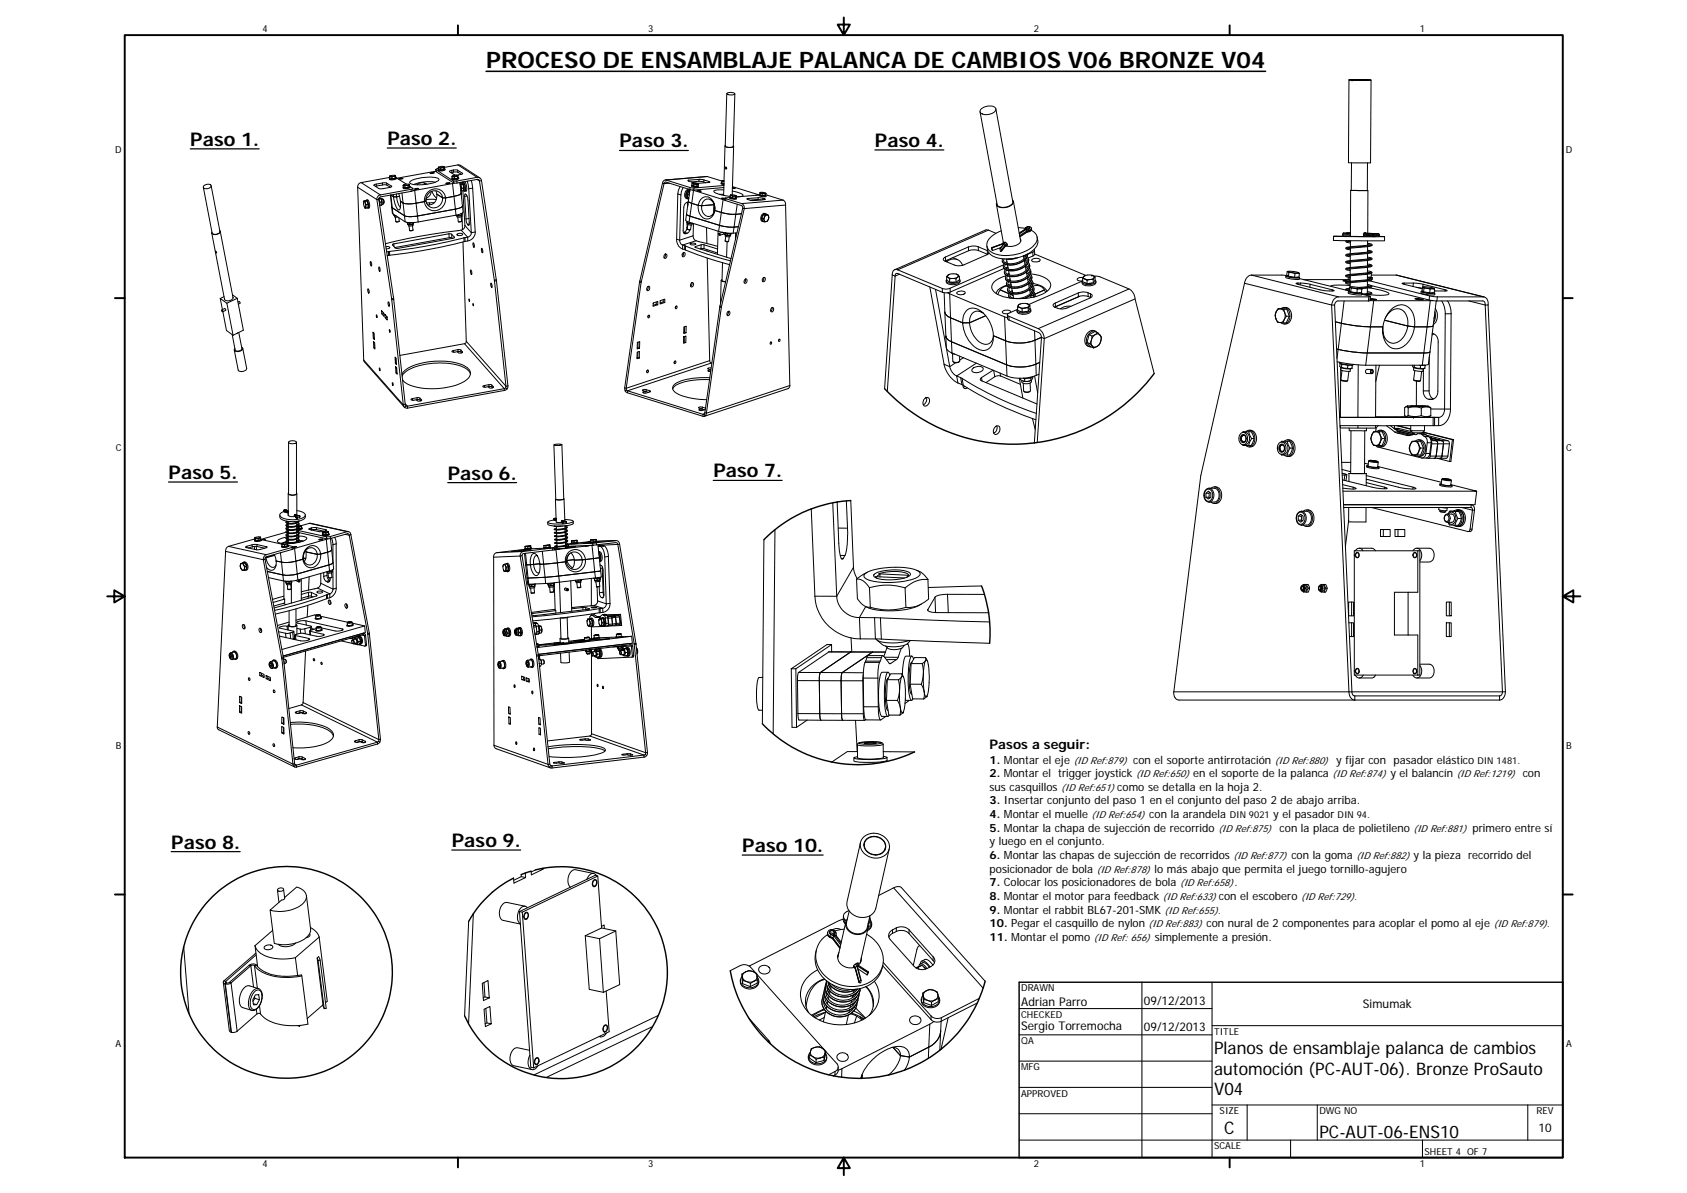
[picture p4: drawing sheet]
<svg xmlns="http://www.w3.org/2000/svg" width="420mm" height="297mm" viewBox="0 0 420 297" stroke-linecap="round" stroke-linejoin="round" font-family="sans-serif">
<defs><g id="words">
<text font-size="5.7" x="121.1" y="16.8">PROCESO DE ENSAMBLAJE PALANCA DE CAMBIOS V06 BRONZE V04</text>
<g font-size="4.7">
<text x="47.4" y="36.3">Paso 1.</text>
<text x="96.5" y="36.1">Paso 2.</text>
<text x="154.3" y="36.7">Paso 3.</text>
<text x="217.9" y="36.6">Paso 4.</text>
<text x="42" y="119.3">Paso 5.</text>
<text x="111.5" y="119.4">Paso 6.</text>
<text x="177.7" y="118.9">Paso 7.</text>
<text x="42.6" y="211.3">Paso 8.</text>
<text x="112.5" y="210.9">Paso 9.</text>
<text x="184.9" y="212.1">Paso 10.</text>
</g>
<g font-size="4.3">
<text x="302.4" y="262.4">Planos de ensamblaje palanca de cambios</text>
<text x="302.4" y="267.6">automoción (PC-AUT-06). Bronze ProSauto</text>
<text x="302.4" y="272.8">V04</text>
<text x="304.9" y="282.4">C</text>
<text x="328.6" y="283.3">PC-AUT-06-ENS10</text>
</g>
<text font-size="3.3" x="246.5" y="186.6">Pasos a seguir:</text>
<g font-size="3">
<text x="307.4" y="220.7">.</text>
<text x="254.3" y="250.5">Adrian Parro</text>
<text x="284.9" y="250.1">09/12/2013</text>
<text x="339.5" y="251.1">Simumak</text>
<text x="254.3" y="256.5">Sergio Torremocha</text>
<text x="284.9" y="256.6">09/12/2013</text>
<text x="383.2" y="281.9">10</text>
</g>
<g font-size="2.8">
<text x="246.5" y="190.1">1. Montar el eje</text>
<text x="332.8" y="190.1">y fijar con pasador elástico</text>
<text x="246.5" y="196.9">sus casquillos</text>
<text x="246.5" y="193.5">2. Montar el trigger joystick</text>
<text x="246.5" y="200.3">3. Insertar conjunto del paso 1 en el conjunto del paso 2 de abajo arriba.</text>
<text x="246.5" y="203.7">4. Montar el muelle</text>
<text x="246.5" y="207.1">5. Montar la chapa de sujección de recorrido</text>
<text x="318.7" y="207.1">con la placa de polietileno</text>
<text x="246.5" y="210.5">y luego en el conjunto.</text>
<text x="246.5" y="213.9">6. Montar las chapas de sujección de recorridos</text>
<text x="246.5" y="217.3">posicionador de bola</text>
<text x="246.5" y="220.7">7. Colocar los posicionadores de bola</text>
<text x="246.5" y="224.1">8. Montar el motor para feedback</text>
<text x="246.5" y="227.5">9. Montar el rabbit BL67-201-SMK</text>
<text x="246.5" y="230.9">10. Pegar el casquillo de nylon</text>
<text x="246.5" y="234.3">11. Montar el pomo</text>
</g>
<g font-size="2.5">
<text x="267.4" y="190.1">(ID Ref:879) con el soporte antirrotación (ID Ref:880)</text>
<text x="264.3" y="196.9">(ID Ref:651) como se detalla en la hoja 2.</text>
<text x="282.9" y="193.5">(ID Ref:650) en el soporte de la palanca (ID Ref:874) y el balancín (ID Ref:1219) con</text>
<text x="271.9" y="203.7">(ID Ref:654) con la arandela DIN 9021 y el pasador DIN 94.</text>
<text x="303.4" y="207.1">(ID Ref:875)</text>
<text x="352" y="207.1">(ID Ref:881) primero entre sí</text>
<text x="307.2" y="213.9">(ID Ref:877) con la goma (ID Ref:882) y la pieza recorrido del</text>
<text x="273.1" y="217.3">(ID Ref:878) lo más abajo que permita el juego tornillo-agujero</text>
<text x="293.9" y="220.7">(ID Ref:658)</text>
<text x="289.6" y="224.1">(ID Ref:633) con el escobero (ID Ref:729).</text>
<text x="290.1" y="227.5">(ID Ref:655).</text>
<text x="286.1" y="230.9">(ID Ref:883) con nural de 2 componentes para acoplar el pomo al eje (ID Ref:879).</text>
<text x="272.5" y="234.3">(ID Ref: 656) simplemente a presión.</text>
</g>
<g font-size="2.4">
<text x="65.4" y="8">4</text>
<text x="161.4" y="8">3</text>
<text x="257.5" y="8">2</text>
<text x="353.6" y="8">1</text>
<text x="28.7" y="38">D</text>
<text x="390" y="38">D</text>
<text x="28.8" y="112.2">C</text>
<text x="390.1" y="112.2">C</text>
<text x="28.8" y="186.5">B</text>
<text x="368" y="190.1">DIN 1481.</text>
<text x="390.1" y="186.5">B</text>
<text x="254.3" y="246.8">DRAWN</text>
<text x="254.3" y="253.4">CHECKED</text>
<text x="302.4" y="257.6">TITLE</text>
<text x="28.8" y="260.7">A</text>
<text x="254.3" y="259.9">QA</text>
<text x="390" y="260.7">A</text>
<text x="254.3" y="266.5">MFG</text>
<text x="254.3" y="273.1">APPROVED</text>
<text x="303.8" y="277.4">SIZE</text>
<text x="328.6" y="277.4">DWG NO</text>
<text x="382.7" y="277.4">REV</text>
<text x="302.4" y="286.2">SCALE</text>
<text x="354.8" y="287.7">SHEET 4 OF 7</text>
<text x="65.4" y="290.7">4</text>
<text x="161.4" y="290.7">3</text>
<text x="257.5" y="290.7">2</text>
<text x="353.6" y="290.7">1</text>
</g>
</g></defs>
<g fill="none" stroke="#000" stroke-width=".25">
<path d="M336 19.9h5.4zM336 19.9l-.2 20.6 1.2 .1h4.3l.2-20.7M336.6 19.9h4.2zM336.7 19.9h4zM336.7 19.9h.1M340.7 19.9h.1M180.6 36.3l-.4 12.3M180.7 36.2l-.1 .1a1.76 1.76 0 0 0 2.1 .1l-.1-.1M181 23.3l-.4 13.1a1.8 1.8 0 0 0 2 0l.4-13M181.1 23.2l1.1-.2a.43 .43 0 0 1 .5 0 .43 .43 0 0 1 .2 .5l-1.2 .1a.4 .4 0 0 1-.4 0 .4 .4 0 0 1-.2-.4zM182.7 36.4l-.3 12.1M244.5 27a2.75 2.75 0 0 1 3.5 0 1.64 1.64 0 0 1-1.8 1.5h-.3a1.45 1.45 0 0 1-1.8-.9z"/>
<path d="M248 27.1l4.2 23.1a2.29 2.29 0 0 1-2.8 1.4l-.7-.2-.4-.5-4.2-23.1M50.8 46.2l.4-.2a.82 .82 0 0 1 1.4 .4l-.5 .4a.96 .96 0 0 1-1.5-.3zM52.6 46.2l2.2 11.4a1.16 1.16 0 0 1-2 .4l-2.2-11.4M52.7 58l3.2 16.6M54.7 57.4a.7 .7 0 0 1-.1 .7 .7 .7 0 0 1-.7 .3 .73 .73 0 0 1-1.1-.6M54.9 57.6l3.1 16.6M89.1 46.6l4.8 3.1M89.1 46.6l1.5 43M89.9 45.5l4.8 3M89.9 45.5a1.07 1.07 0 0 0-.8 1.1M90.6 50.1h.1M90.6 50.1v.1"/>
<path d="M90.6 50.1l.8-.1 .3 .9v.8l-.5 .1M90.7 50.1l-.1 .9 .4 .8M90.7 50.1l.3 .4M90.7 50.1h.2M90.8 51.7l.2 .1M90.9 50.1l.1 .4M91 51.8h.2M91 50.5l.1 .9M91 50.5l.2 .5M91.1 51.4l.1 .4M91.1 51.4l-.1 .4M91.2 50v-.1a.4 .4 0 0 1 .4 .1 .4 .4 0 0 1 .1 .5l.1 .6a.47 .47 0 0 1-.2 .7l-.1-.1"/>
<path d="M91.2 51l-.1 .4M91.3 49.8a.89 .89 0 0 1 .8 1.1 .61 .61 0 0 1-.4 .9M91.4 50l-.5 .1M91.4 50.2l.3 1.3M91.7 50.9l-.5 .1M93.7 45.8v.5M93.7 45.8l-.6 .3 1.5 .9 2.4-.3 .4-.1 .1-.2M93.7 46.3l-.2 .1M93.9 49.7l3.6 24.7M94.3 49.6l.3 1.5M94.3 49.6l-.4 .1M94.3 49.6l3.7 24.7"/>
<path d="M94.3 49.5h.1M94.4 49.4h.4M94.4 49.5l.2 .8M94.6 51.2h.1M94.6 50.9v.3M94.6 50.3v.4M94.7 48.5a1.07 1.07 0 0 0-.8 1.2M94.8 49.4l.3 .9v.7M94.8 49.4l-.4 .1M94.8 49.4l.2 .9M94.8 49.4a.85 .85 0 0 1 .7 1.2l-.1 .3h-.3M95 50.3h-.4"/>
<path d="M95 50.3v.8l-.4 .1M95.2 45.6h1.1M95.2 45.6l.1 .5M95.2 45.6l-1.5 .2M95.3 49.6h.1M95.3 46.1l-1.6 .2M95.3 46.1h1.1M95.4 49.6l.2 .6-.1 .4M95.4 49.6l.3 .5-.1 .5M96.3 45.6l.1 .5M96.3 45.6l1.2 .8M96.4 46.1l.8 .5"/>
<path d="M97 46.5v.2M97 44l.1 .5h.6l.9-.3M97 44.2l-7.1 1.3M97.1 43.8l.2 .2M97.1 43.8l-.1 .2M97.1 46.6h.1M97.1 43.8h.1M97.2 48.6l.5 3.1M97.3 44h-.3M97.3 44l.3 .1M97.5 46.4v.1M97.6 44.1l.1 .4"/>
<path d="M97.7 51.7l.1 1.5M97.7 51.7l3 2M97.7 51.7l-.1-.1 .2 1.6M97.8 53.2l3.1 2M98 43.9l-.4 .2M98 43.9l-.7 .1M98 43.9h.4M98 49l-.7-.4 .4 3.1M98.1 53.4v.2l.5 .1M98.2 53.7l.5 .1M98.3 53.7l.1 .4 .7-.1M98.4 43.9v.5"/>
<path d="M98.4 44.4l-1.1 .1M98.4 43.7h.1M98.4 43.8l-.6-.2-.7 .2M98.4 43.8l-.4 .1M98.4 43.8v.1M98.5 54.1l.1 1M98.5 43.7l.1 .5M98.5 43.7l-.1 .1M98.5 44.2h.1a1.59 1.59 0 0 1-1.6 .3l.1-.1M98.6 44.2l2.6 1.6M98.7 44.3a.83 .83 0 0 1-1.1 .5l-.6-.1v-.2M98.7 48.3l.1 .7h-.8v-.6"/>
<path d="M98.8 49h-.8l.6 2.4a.69 .69 0 0 0 .9 .8l.3-1.2-.1-.9M98.8 49l.4 1.9 .5 .7M99.3 44.5l1-.1-.6 .3zM99.3 48.2l.4 1.9M99.3 54.2l.1 .9h-.8M99.4 55.1l-.4 .2-.4-.1M99.5 48.9l-.7 .1M99.7 50.1l.7 .4M100.1 48l.3 2.5M100.4 50.5l1.4 .3 1.8-.2M100.4 50.5l.3 3.2M100.4 46.2h.2"/>
<path d="M100.4 46.2v.4M100.4 46.6l.5 .1M100.6 46l-.2 .2M100.6 46l1.1-.2 .1 .2M100.6 46v.2M100.6 46h.1M100.6 46.2h.6M100.6 46.2l.2 .1M100.7 53.7l1.2 .3 2.1-.2M100.7 53.7l.2 1.5M100.8 46.3l.1 .4M100.9 55.2l1.1 .2 2.1-.1"/>
<path d="M101.2 46.2l-.4 .1M101.2 46.2h.4M101.4 55.4l.2 .1 1-.1M101.5 55.5v.4h.6M101.5 55.5h.1M101.6 46.2l.1 .4M101.7 46.6l-.8 .1M101.7 55.5h-.2M101.7 55.5l.3 .1M101.8 45.9l.2 .1M101.8 46l-.2 .2M101.8 46l-.6 .2"/>
<path d="M101.8 45.9h.1M101.8 46.6l-1.1 .1M101.9 56.3l.1 1.1 .9-.1M102 46h-.2M102 46v.4l-.3 .2M102 46.4l.8 .5-.4 .2M102 46.4l-.1 .3-.6 .1h-.7l-.2-.2M102 55.6l.1 .3M102.1 46.5a.88 .88 0 0 1-1.3 .5l-.3-.1-.1-.2M102.1 45.2a9.7 9.7 0 0 1 7.1-.7 .51 .51 0 0 1 0 .5 .51 .51 0 0 1-.5 .2 10.8 10.8 0 0 1-6.5 .5l-.2-.3zM102.4 47.1l-7.7 1.4M102.4 47.1v.5"/>
<path d="M102.4 47.6l-7.6 1.4-.4 .4-.1 .2M102.7 56.2l.2 1.1M102.8 55.5l-.8 .1M102.8 55.5v.3M102.8 46.9l.1 .6-.5 .1M102.8 55.4v.1M102.8 55.8l-.7 .1M102.9 55.8a.55 .55 0 0 1-.3 .5 .55 .55 0 0 1-.6 0l-.3-.1v-.3M102.9 57.3l-.4 .2-.5-.1M102.9 55.8l-.7 .2-.6-.1M103 55.4l-.2 .4M103.2 47h1.1l-.6 .2z"/>
<path d="M103.3 47.4l-.4 .1M103.3 47.4l.3 3.2M103.6 50.6l.4 3.2M104 53.8l.1 1.5M105.6 45.6l.2 .3M105.7 50.2l.4-.2a2.1 2.1 0 0 0 2.4 1.7 2.1 2.1 0 0 0 1.7-2.4h.8a2.69 2.69 0 0 1-2.2 3.1 2.69 2.69 0 0 1-3.1-2.2zM105.7 50.2l-2.1 .4M106.1 49.7h2.5M106.4 45.9a1.87 1.87 0 0 0-2.5 .1M106.6 47.8a2.54 2.54 0 0 1 2.7-.7 2.54 2.54 0 0 1 1.7 2.2h-.8l-1.4-1 1.4 1a2.1 2.1 0 0 0-2.4-1.8 2.1 2.1 0 0 0-1.7 2.5l-.4 .2a3.1 3.1 0 0 1 .9-2.4zM107 50.5v.5M107.1 43.1l1-.1-.6 .2z"/>
<path d="M107.4 47.7a1.93 1.93 0 0 1-1.3 1.7M107.6 47.6l.5 1 .6 .8M108.2 50.5l-1.9 .1M108.4 45.4a10.3 10.3 0 0 0-5.4 .6M108.6 47.5l.2 .8M108.6 42.2v.6M108.6 42.2l4.3 2.9M108.6 42.6l-9.7 1.8M108.6 42.8l4.4 2.8M108.8 48.3a2.11 2.11 0 0 1-2.3 2.6M109.2 42l-.6 .1v.1M109.2 41.7l.2 .1"/>
<path d="M109.2 41.7l-.1 .1M109.3 41.6h.1M109.3 41.6l-.1 .1M109.4 41.8h-.3M109.4 41.8l.3 .1M109.7 41.9l.1 .4M110.1 41.8l-.4 .1M110.1 41.8h-.7M110.5 41.7v.5l-.2 .1h-.9M110.5 41.7l-.4 .1M110.5 41.5h.1M110.5 41.6l-.5-.2-.8 .3"/>
<path d="M110.5 41.6l-.4 .2M110.5 41.6v.1M110.6 41.5l.1 .5-.2 .2h-1.3l-.1-.4M110.6 41.5l-.1 .1M110.7 42l.1 .2-.7 .2h-.8l-.1-.2M110.8 42.1a.75 .75 0 0 1-1.1 .5l-.6-.1v-.2M111.1 45.6h1l-.7 .2zM111.8 58.2l.1 1M111.8 58.2l.7 .1M111.8 58.2l-13.7 2.5M111.9 59.2h.6M111.9 59.2l-13.6 2.4"/>
<path d="M112.5 58.3v.9M112.5 58.3l.7 .8M112.5 42.4l.1 .5M112.5 42.4l-.6 .3 1.3 .9 1.7-.2 .3-.2M112.5 59.2l.1 .2M112.6 42.9l-.3 .1M112.6 43.9l.3 .1M112.6 43.9v.1M112.7 43.8h.1M112.7 43.8l-.1 .1M112.7 45.7l.4 3.2M112.9 44h-.3"/>
<path d="M112.9 44l.3 .1M112.9 42.3l.1 .5M112.9 45.1l.1 .5M112.9 45.1h.9M112.9 42.3l-.4 .1M112.9 42.3l1.1 .1M113 42.8l1 .1M113 42.8l-.4 .1M113 45.6h.8M113.1 48.9l-2.1 .4M113.1 48.9l.3 3.2M113.2 44.1v.4"/>
<path d="M113.2 59.1v.1M113.2 59.1l-.2 .2-13.9 2.5h-.6l-.8-.9 .4-.2M113.2 45.6l-9.9 1.8M113.4 52.1l.2 1.5M113.4 52.1l-9.4 1.7M113.5 43.9l-.6 .1M113.5 43.9l-.3 .2M113.5 43.9h.4M113.6 53.6l-9.5 1.7M113.6 53.6l.6 .1M113.7 53.7h.1M113.8 45.1v.5"/>
<path d="M113.9 43.9v.5l-1.1 .1M113.9 43.7h.1M113.9 58.2l.6-.1a.41 .41 0 0 1 .4-.1 .41 .41 0 0 1 .3 .5l-.7 .2a.39 .39 0 0 1-.5 0 .39 .39 0 0 1-.2-.4zM114 43.8l-.6-.2-.8 .3M114 43.7h.1M114 43.8l-.5 .1M114 43.8l-.1 .1M114 42.4v.5M114 42.4l1.2 .8M114 54.1l.1 1M114 42.9l.9 .5M114.1 43.7l-.1 .7-.8 .1-.6-.1v-.4"/>
<path d="M114.1 43.7l-.1 .1M114.1 41.1l-3.4 .6M114.1 41.1l.6 .1 4.8 3.1M114.1 41.1l4.7 3.1M114.1 44.2h.1a1.32 1.32 0 0 1-1.6 .4v-.2M114.2 53.4v.3M114.2 44.3a.9 .9 0 0 1-1.2 .5l-.4-.1-.1-.2M114.5 45.4l.3 2.7M114.6 45.6h.4l.2 .3M114.6 45.7l.2 .3M114.6 45.9l.3 1-.1 .5 .2 .1M114.7 53.3h.2"/>
<path d="M114.7 43.3v.2M114.8 45.4v.2M114.8 48.1l-.4 .4-1.3 .4M114.8 46l.3 .9M114.8 47.5l.1 1.1M114.8 48.1l.4 3.2M114.9 57.3l1.6 1.8M114.9 54l.1 1.1h-.9M114.9 57.3l-10.2 1.5-8.7 1.9M114.9 53.3l.1 .3M114.9 53.6l-1.1 .1M115 55.1l-.4 .2-.5-.1"/>
<path d="M115 53.6l-.8 .1M115 53.1l-.1 .2M115 45.6l.1-.1a1.73 1.73 0 0 1 .3 2M115 53.6a.68 .68 0 0 1-1.1 .4l-.1-.3M115 53.6h-.1M115.1 46.9l-.1 .6M115.1 53.5l.1 3.7M115.1 45.5a.86 .86 0 0 1 .8 1.1 .59 .59 0 0 1-.4 .9M115.1 53.1l-.1 .5M115.2 45.3v.2M115.2 51.3l-.4 .4-1.4 .4M115.2 53l-.3 .2"/>
<path d="M115.2 51.3l-.4 .4-1.1 .3-10 1.8-1.8 .2-1.2-.3M115.2 51.3l.1 1.6-1.7 .7M115.2 45.7l.3 1v.5M115.2 43.2v.1M115.2 45.9l-.4 .1M115.2 45.9l.3 .9M115.3 45.3l-.1 .2M115.3 47.5l.5 8.7M115.4 47.5h-.4M115.4 45.3a2.54 2.54 0 0 1 .3 2.3l-.1-.1M115.5 46.8l-.4 .1M115.5 46.8l-.1 .7"/>
<path d="M115.5 59.2l.1 1M115.5 59.2l-9.7 2.1-8.8 1.3M115.7 45.2a2.57 2.57 0 0 1 .4 2.4h-.4M115.7 48.9v-.4l.2-.2 .5 .7 .2 .8 .3 5.6-.1 .6h-.2M115.7 48.9l.4 5.6M115.8 59.2v.9M115.8 56.2l1.6 1.7M115.8 56.2a1.14 1.14 0 0 1-.9 1.1M115.8 59.2h-.3M116.1 54.5l.3 1.4M116.3 48.8l-.6 .1M116.4 45.1l.3 1.9"/>
<path d="M116.4 55.9l.2 .1M116.5 59.1v.9M116.5 59.1l-.7 .1M116.5 60l-.7 .1M116.7 47l.7 10.9M116.8 54.4l-.7 .1M116.8 56h-.2M116.9 55.8l-.5 .1M117.4 44.9l.3 1.9M117.4 57.9a1.15 1.15 0 0 1-.9 1.2M117.7 46.8l.7 11M117.7 46.8l-1 .2"/>
<path d="M118.4 57.8a2.19 2.19 0 0 1-1.9 2.2M118.4 57.8l-1 .1M118.8 44.7l.6 .4M118.8 44.2a.95 .95 0 0 1 1.1 .8M118.8 44.2l-5 .9M119.4 45.1l-.2-.4h-.3l-5.1 .9M119.4 45.1l3.7 24.7M119.9 45l-.5 .1M119.9 45l3.7 24.7M165 45.6l-5.6 24.4M165 45.6a.78 .78 0 0 1 .9-.8l6 1.9M165 45.6l.4 .1"/>
<path d="M165.4 45.7l-5.7 24.4M165.4 45.7l.2-.3 .3-.1 5.9 1.9M166.7 45.6l-1.3 .1M168.5 59.6l.8 .2M168.5 59.6a2.48 2.48 0 0 0 1.5 2.4M168.8 48.3l.8 .2M168.8 48.3l-.3 11.3M169.3 59.8a1.25 1.25 0 0 0 .7 1.2M169.4 46.5l-.5 1-.1 .8M169.6 48.5l-.3 11.3M170.2 46.7l-.5 1-.1 .8M170.3 58l.5 .2"/>
<path d="M170.4 57.8l-.2 .1M170.4 57.8l.8 .3M171.1 55.4l.6 .2M171.1 55.4l.3 .2 .9 .1M171.1 55.1v.3M171.1 56.6l.1 .1M171.1 56.6a1.22 1.22 0 0 1-.7 1.2M171.1 57l.9 .1M171.2 55.5l-.1 1.1M171.2 57l.5 .3 .3-.1M171.2 58.1l-.4 .1M171.2 55.5a.56 .56 0 0 0 .8 .5h.3v-.3"/>
<path d="M171.2 50.4l.1 .4M171.3 48.3v.8l.3 .2M171.3 48.3l.3 .1M171.3 50.8v.5M171.3 50.8h.1M171.3 55.9l-.2 1.1M171.4 50.3a1.28 1.28 0 0 0-1.1 1.3l-.2 5.8a.6 .6 0 0 0 .7 .8M171.4 50.1l-.4 3.2 .3 .3 8.4 2.7 2.1 .3 2.1-.1-1.1 .1M171.4 50.1l.5 .4 2 .6M171.5 47.1a1.39 1.39 0 0 0-.5 2.3l.2 .1M171.5 44.9l-.2 .1 2.4 .6 3.1-.2-.3-.2M171.5 44.9v.2"/>
<path d="M171.6 55.3l7.4 2.3M171.7 55.6h.7M171.7 55.4v.2M171.7 48.3v.4M171.8 47.6l-.5 .7M171.8 47.2a1.39 1.39 0 0 0-.6 2.3h.3M171.8 47.6h.1M171.8 57.3l-.2 .5-.4 .3M171.8 47.2l1 .1M171.8 47.4l-.1 .1a1.12 1.12 0 0 0-.2 1.9M171.8 47.3a1.11 1.11 0 0 0-.9 1 1.11 1.11 0 0 0 .6 1.1M171.8 47.2l-.4 2.9"/>
<path d="M171.8 53.8l-.2 1.5M171.8 53.8l-.8-.5-.2 1.6 .8 .4M171.8 53.8l7.4 2.3M171.9 46.7l-.1 .5M171.9 46.7l.9 .1M172.2 56l-.2 1.2M172.2 46.2a1.22 1.22 0 0 0 1.5 .5l.2-.3M172.3 46.1h-.1a1.92 1.92 0 0 0 1.7 .3v-.1M172.4 45.7h.2M172.4 45.7l-.1 .4 .4 .2M172.4 55.6h.1M172.4 55.7h-.1"/>
<path d="M172.5 47.3l.2 .1M172.5 55.6h-.1M172.5 45.6l-.1 .1M172.5 45.6h.1M172.5 46.2l.7 .2h.4M172.6 45.6h1l.2 .3M172.6 45.6v.1M172.6 45.7l.2 .2M172.6 45.7l.6 .1M172.6 58.7a1.31 1.31 0 0 0 .8 1.2M172.6 58.7l-3.3 1.1M172.7 55.7l-.1 3"/>
<path d="M172.7 47.4l7.8 2.4M172.7 47.4l-.9 6.4M172.8 45.9l-.1 .4M172.8 46.8v.5M173.2 45.8l.4 .2M173.2 45.8l.6 .1M173.2 45.8l-.4 .1M173.4 59.9l-3.4 1.1M173.4 59.9l5.3 1.4M173.6 46l-.1 .4M173.6 47.5l1 .1zM173.6 46.4h.1"/>
<path d="M173.8 45.9h.2M173.8 45.9l-.2 .1M173.8 45.8l.2 .1M173.8 45.8h.1M173.9 51.1l.9 .1a1.94 1.94 0 0 0 2.2 2.5l.7-.7 .3-.8a1.93 1.93 0 0 1-1.5 2.3 1.93 1.93 0 0 1-2.3-1.4l-.3-1.3zM174 45.9l-.1 .4h-1.2M174.1 45.1l1.1 .2M174.1 45.1l-1.9 .2M174.1 44.7l1.2 .1M174.1 44.7l-2.6 .2M174.1 44.7v.4M174.5 49.7a1.87 1.87 0 0 1 1.9-.7 1.87 1.87 0 0 1 1.4 1.4l.3 1.3-.1 .7a2.15 2.15 0 0 0-2.1-2.8 1.84 1.84 0 0 0-1.1 1.6l-.9-.1z"/>
<path d="M175.2 45.3l.7 .2M175.3 44.8l1.2 .4M175.3 44.8l-.1 .5M175.7 45.4v.1M176 56.7l.1 3.9M176 43.9l.2 .1M176.2 44l3.6 1.1M176.2 44l-10.5 .8M176.5 45.2v.2M177.8 52.5l.1 .1M177.8 51v1.8M177.8 51l-3 .2"/>
<path d="M177.8 50.9v.1M178 52.4l2.4 .7 2.8 .3M178.8 57.6l-.1 5.7M179 57.6l2 .4 1.6 .1M179.2 48.4h1M179.2 56.1l2 .4 1.6 .1M179.2 56.1l-.2 1.5M179.6 45.6a.5 .5 0 0 0 .7 .4M179.7 45.5v.2l.6 .1M179.8 45.1l-.1 .5 .6 .1M179.8 45.1h.3M179.9 45l.2 .1"/>
<path d="M179.9 45l-.1 .1M179.9 45.6l.4 .2M179.9 45h.1M179.9 57.8l-.8 .3M180 57.8l.1 .5-.8 .3M180.1 49.7l-.9 6.4M180.1 45.1l.2 .1zM180.2 47.3h-1.2a.87 .87 0 0 0-1.2 .4l1.5 .7 2.6 .5M180.3 46.2l-7.5 .6M180.3 46.7l-7.5 .6M180.3 44.9l-.4 .1M180.5 58.4l.2 .1"/>
<path d="M180.5 49.8l.2 .2M180.5 58.4l.6 .1M180.5 58l1.1 .2 .6-.1M180.6 49.4h-.9l.8 .2M180.6 58.1l.5 .1M180.6 58.1l-.1 .3M180.6 49.3l-.1 .5M180.6 58v.1M180.6 60l.5 .2 .4-.1M180.7 58.5a.55 .55 0 0 0 .8 .5l.3-.1v-.2M180.7 58.5l1.1 .2M180.7 50l4 1.2 .3 .6"/>
<path d="M180.8 58.8l-.2 1.2M180.8 49.5l-.1 .5M180.8 49.5l3.9 1.2M181.1 58.5l.8 .1M181.1 58.2l.8 .1M181.1 58.2v.3M181.6 59l-.1 1.1-.9-.1M181.7 49.2l-1.1 .1 .2 .2M181.7 49.1a1.24 1.24 0 0 0 1.5 .5l.2-.2M181.8 49.1h-.1a1.66 1.66 0 0 0 1.7 .2h-.1M181.9 48.7l-.1 .4 1.4 .3M181.9 48.7h.3"/>
<path d="M181.9 58.3v.3M181.9 58.6l-.1 .1M182 58.2l-.1 .1M182 49.2h.1M182 49.2l1.1 .2M182 48.5l-.1 .2M182 48.5l.2 .2M182 48.5h.1M182 48.5l.8 .1 .5 .2M182.1 58.2l-.2 .4M182.2 58.1h.1M182.2 48.7l.7 .1"/>
<path d="M182.2 48.7l.3 .2M182.4 47.6l1.9 .5a.63 .63 0 0 1 .7 .6l-1.7 .3M182.4 46.7l.7 .2h-.7M182.4 46.5l6.7 2-5.8 .5M182.5 48.9l-.1 .4M182.8 56.6l-.2 1.5M182.9 48.8l-.4 .1M182.9 48.8l.3 .1M183.2 58v1.6M183.2 48.9v.5M183.2 53.4l-.4 3.2M183.3 48.7l.1 .1"/>
<path d="M183.3 48.8h-.4M183.3 48.8l-.1 .1M183.3 48.8h.1M183.4 48.9l.1 .1M183.4 48.8l-.2 .6M183.5 58l-.9 .1M183.6 50.9l-.4 2.5M184.6 53.2l-1.4 .2M184.7 50.7a1.13 1.13 0 0 1 .7 1.2M185 51.8l.4 .1M185 51.8l-5.7 24.4M185.4 51.9l-5.7 24.4"/>
<path d="M186.2 49.4l-.1 .2 1.3 .3 3.2-.2-.3-.3M186.2 49.4v.3M188.6 48.6h-.4M188.8 49.7l.8 .1M188.8 49.2l1.2 .2M188.8 49.2l-2.6 .2M188.8 49.2v.5M188.9 49.7l-1.9 .2 1.8-.2M189.1 48.5a.82 .82 0 0 0 1.1 .5h.5l.1-.3M189.2 48.4l-.1 .2 .5 .1h1.2l-.2-.1M189.3 48l.3 .1M189.3 48l-.1 .5 1.3 .2"/>
<path d="M189.3 47.9v.1M189.3 47.9l.3 .2M189.3 47.9h.9l.5 .3M189.4 48.5l1.1 .2M189.4 47.9h.1M189.4 47.9h-.1M189.6 48.1l.6 .1M189.6 48.1l.3 .1M189.7 54.4l.4 .1M189.7 54.4l.3 .7 .4 .1M189.9 48.2l-.1 .5M190 49.4h.3"/>
<path d="M190 49.4v.4M190.1 53.5l.4 .1M190.2 54.5l.1 .4M190.2 48.2h-.3M190.2 48.2l.4 .1M190.3 54.9l.1 .3M190.3 54.9l.5 .3M190.3 49.4v.3M190.4 54l-.1 .9M190.4 54l-.2 .5M190.5 53.6l-.1 .4M190.6 48.3l-.1 .4"/>
<path d="M190.7 53.2a1.1 1.1 0 0 0-1.1 .6 1.1 1.1 0 0 0 0 1.2l.5 .2M190.7 48.1v.1M190.7 48.2h-.5M190.7 48.2l-.1 .1M190.7 48.2h.1M190.7 48.5l4.3 1.3M190.8 48.2l-.3 .5M190.8 55.2h-.4M190.8 53.3a1.04 1.04 0 0 0-1.1 .5 1.04 1.04 0 0 0 .1 1.2l.5 .2M190.9 53.5l.5 .3M190.9 53.5l-.4 .1M190.9 53.5l-.5 .5"/>
<path d="M191.2 53.4l-.4-.1-.7 .2-.4 .9M191.2 53.4l-.3 .1M191.2 53.4l.2 .4M191.4 54.6l-.3 .5-.3 .1M191.4 54.6l-.6 .6M191.4 53.8v.8M195 49.8a1.12 1.12 0 0 1 .7 1.3M195 49.8l-10.3 .9M195.7 51.1l1 44.9M195.7 51.1l-10.3 .8M246.2 57.3l-.6-.1-22.8 10M246.2 57.3l-22.6 9.9"/>
<path d="M246.2 57.3l1.8 .8M248.2 50.9l1.7 9.7M252.2 49.8a.93 .93 0 0 1-.6 1.5l-1.4 .4a1.45 1.45 0 0 1-2-1l.1-.2M252.4 50.2l1.8 9.9M253.6 56.7l1.8 .2M254.1 59.5a1.19 1.19 0 0 1-1.1 1.6l-1.1 .3-1.4-.2h.3l.1-.3M255.4 57.1l-1.6 1M255.4 56.8l.6-.3a.31 .31 0 0 1 .4-.1 .31 .31 0 0 1 .1 .4l-.3 .2M255.4 56.8a.92 .92 0 0 1 1.5 0M255.4 56.8l-.2 .3h.2M255.5 57.2l.7-.2 .1 .3M255.5 57.2l.2 .3"/>
<path d="M255.5 57.2l-1.6 1M255.6 56.7l-.2 .4M255.7 56.7l.1 .3M255.7 57.5v.3M255.7 57.5l-1.7 1.2M255.7 56.6h.2a.3 .3 0 0 1 .3-.1 .3 .3 0 0 1 .2 .3l-1 .4zM255.7 57.8l-1.7 1.2M256.3 57.3l.1 .4M256.3 57.3l-.6 .2M256.8 57.3a2.22 2.22 0 0 1 1.5 1.9 2.22 2.22 0 0 1-1 2.1 10 10 0 0 1-10.6 1.3 2.22 2.22 0 0 1 .3-3.8l2.4-1.3M256.9 56.8v.2M256.9 56.8l-.2 .4-.4 .1"/>
<path d="M256.9 57l-.4 .5-.8 .2-1.7 1.1M256.9 57l-.2 .6-1 .2M258.3 59a3.5 3.5 0 0 1-2.4 4.3 9.5 9.5 0 0 1-9.2 .1l-.6-.7-.3-1.4M332.1 58.8v1.1h3.6h9.1v-1M334.4 58.5l1.9 .1M334.4 58.5l.1 .3h1.8M334.4 58.3h1.9M334.4 58.3v.2M334.5 58.8h-2.4l10.7 .1M334.5 58l-.1 .3M334.5 58h.1M334.5 58l1.8 .1"/>
<path d="M335.3 59.9v.4l1 .2M335.5 58h.8M335.5 58h.1M335.9 59.9l-.7 .2M336.2 59.9v.2l.2-.2M336.3 58.8l3.8 .1M336.4 47.4l-.1 11.5M336.5 47.4h-.1l4.3 .1-.2-.1M336.6 40.5l-.1 6.9M339.6 58.4h2.2M339.6 58.6l3.9 .1M340.3 58.1a.47 .47 0 0 0-.7 .1 .47 .47 0 0 0 .2 .7h2.4"/>
<path d="M340.6 40.6l-.1 6.9-4-.1M340.6 60v1.1M340.7 47.5l-.1 10.6M341.8 58.4v.4l.2 .1M341.8 58.4h.2M342 58.4h1.5M342 58.4v.3l.2 .2M342 58.1l-.2 .3M342 58.1h.2l-.2 .3M342.1 58.1h1zM342.2 58.1h.1M342.2 58.1h-2.5h2.3"/>
<path d="M342.2 58.1h1h-.3M342.9 58.1h.4l.2 .3M342.9 58.1h.1M342.9 58.1h-.7M343.4 58.9h1.4h-1.6M343.5 58.4v.3M343.5 58.7a1.13 1.13 0 0 1-1.3 .2M53.6 62.5l.3 .2v.3zM54.9 74.3l.5 2.8M54.9 74.3l1.6 1.2M55.3 77.2l.7-.4 .2 .3-.7 .5M55.3 77.2l.2 .4z"/>
<path d="M55.3 77.2l.1 .4zM55.5 77.6l.9 4.7 1.6 1.2M55.8 73.9l-.9 .4M56.5 75.5l1.5 8M57.9 73.4l1.2 .9M58 74a1.19 1.19 0 0 1-.9 .9 1.19 1.19 0 0 1-1.2-.5M59.1 74.3l1.5 7.9-2.6 1.3M59.1 74.3l-2.6 1.2M59.3 75.2l.3-.1 .2 .3v.1l-.4 .2M91.6 71.9l.3 .5a.33 .33 0 0 1 .2 .3 .33 .33 0 0 1-.3 .3zM92.2 65.2l.4 .4-.1 .6-.3-.4zM93.8 78.4l.1 .7z"/>
<path d="M94.4 66.5l.2 .5v.6l-.3-.5zM95 77.4l.6 .6v.8l-.5-.7zM95.6 78l-.5 .1M95.6 78v.1M95.9 78.3l.5 .6v.8l-.5-.6zM96.1 61.4h.2a.48 .48 0 0 1 .7 .4l-.8 .2M96.4 79l-.5 .1M96.4 78.9v.1M96.7 75.2l.2 .3v.7l-.2-.3zM96.7 62.6l.1 1M96.7 62.6l-.4 .1M96.8 63.6h-.4"/>
<path d="M97 62.6l.1 .9M97 62.6h-.3M97.1 63.5l-.3 .1M97.5 74.4l.1 .3M97.6 74.7l2.8 26.1M98 74.3l.1 .2M98 74.3l-.5 .1M98.1 74.5l-.5 .2M98.1 74.5l2.8 26.2M98.1 60.7v.7M115.3 60.2l.8 24.8M115.6 60.2l-8.3 1.8-10.2 1.5"/>
<path d="M115.8 60.1l-.2 .1M116.8 74.5l.1 .5zM117.2 67.2l.3 .4v.7l-.3-.3zM117.8 75.6l.1 .5zM117.8 60.5l.3 .4v.7l-.3-.6zM119.9 61.8l.3 .5a.32 .32 0 0 1 .1 .3 .32 .32 0 0 1-.2 .3zM122.2 70.5l.3 .5v.6l-.2-.3zM123.1 69.8l.1 .2M123.2 70l2.8 26.2M123.6 69.7v.2M123.6 69.7l-.5 .1M123.6 69.9l-.4 .1"/>
<path d="M123.6 69.9l2.9 26.2M159.3 70.2l.4 .1M159.3 70.2l-3.7 26.4M159.4 70l.3 .1M159.4 70l-.1 .2M159.7 70.3l-3.7 26.4M159.7 70.1v.2M161.3 71.4a.38 .38 0 0 1 .5 0 .38 .38 0 0 1 0 .6 .4 .4 0 0 1-.6 .3 .4 .4 0 0 1-.1-.6zM161.4 71.3v.5l-.3 .4M161.4 78.6l-.1 .3M161.5 78.5h.1a.29 .29 0 0 1 .2 .4 .29 .29 0 0 1-.4 .1zM162.7 75.5l1.1-.4v.8l-1.1 .4z"/>
<path d="M163.4 75.8l.4 .1M163.5 75.2l-.1 .6-.7 .2M164.4 74.9l1.2-.4v.8l-1.2 .4zM165.2 74.6v.6l-.8 .2M165.2 75.2l.4 .1M165.6 63.3a.47 .47 0 0 1 .5 .6 .47 .47 0 0 1-.7 .3v-.6zM165.7 63.3v.5l-.3 .4M168.3 76.3l-.1 .3M168.3 76.3a.26 .26 0 0 1 .3 .3 .26 .26 0 0 1-.4 .1zM170 62l.5 .1M170 61l.5 .2M170 61v1"/>
<path d="M170.2 62.9a.47 .47 0 0 1 .4 .6 .47 .47 0 0 1-.7 .3v-.4zM170.2 62.9l.1 .4-.4 .5M170.5 62.1l.2 .1M170.5 61.2v.9M170.5 61.2l.2 .1M170.7 62.2l5.2 2 5.8 1.7M170.7 61.3v.9M170.7 61.3l5.3 1.9 5.9 1.7M171.9 60.7l.8-.2a.37 .37 0 0 1 .4 0 .37 .37 0 0 1 .1 .4l-1 .1zM172.2 70.4a.51 .51 0 0 1 .6 .5 .51 .51 0 0 1-.5 .5 .53 .53 0 0 1-.4-.4 .53 .53 0 0 1 .3-.6zM172.3 70.4v.5l-.3 .4M173.2 61.4l-.1 .1 .1 .1"/>
<path d="M173.2 61.4v.2M173.2 61.6l8.9 2.8M174.6 61.9h.7M174.6 61.9l-.2 .1M174.6 61v.9M174.6 61h.8M174.6 61l-1.4 .4M175.3 61.9l3.4 1.1M175.4 61l-.1 .9M175.4 61l3.3 1M176.1 62.2v.3M176.1 64.3l.7 25.5"/>
<path d="M179.3 76.4l.4 .2M179.3 76.4l-3.8 26.4M179.3 76.2l.4 .1M179.3 76.2v.2M179.6 69.8l-.2 5.8M179.7 76.6l-3.8 26.3M179.7 76.3v.3M179.8 69.6l-.1 .1a.74 .74 0 0 0 1 .5M179.9 65.4l-.1 4.4 .9 .3M181.1 60.2l-.1 3.8M181.2 77.6a.38 .38 0 0 1 .6 .1 .38 .38 0 0 1-.1 .5 .4 .4 0 0 1-.5 .4 .4 .4 0 0 1-.1-.7zM181.4 77.5v.4l-.3 .5"/>
<path d="M181.6 65.8v.3M185.5 69.6a.37 .37 0 0 1 .6 0 .37 .37 0 0 1-.1 .5 .4 .4 0 0 1-.5 .4 .4 .4 0 0 1-.1-.7zM185.6 69.5l.1 .5-.3 .4M190.1 69.1a.51 .51 0 0 1 .6 .5 .51 .51 0 0 1-.5 .5 .53 .53 0 0 1-.4-.4 .53 .53 0 0 1 .3-.6zM190.2 69.1v.5l-.3 .4M192.1 76.7a.38 .38 0 0 1 .6 0 .38 .38 0 0 1-.1 .6 .4 .4 0 0 1-.5 .3 .4 .4 0 0 1-.1-.6zM192.3 76.6v.4l-.3 .5M222.2 68.5l-1.9 28.3M222.2 68.5l.7 .2M222.9 68.7l-1.9 28.8M222.9 68.7a.51 .51 0 0 1 .2-.5 .51 .51 0 0 1 .5-.1l11.1 4.7M223.6 67.2a1.03 1.03 0 0 0-1.1 .2 1.03 1.03 0 0 0-.3 1.1"/>
<path d="M223.6 67.2l11.1 4.6M224 68.3l-1.1 .4M231.6 71.4l3.5 19.3M233 72l3.5 19.3M234.7 71.8v1M235.2 72.9l.1 4.8M235.3 77.7l.3 6a1.97 1.97 0 0 0 1.4 1.4l13.7 5.7a10.8 10.8 0 0 0 8.2-.6l-.9 .5M235.3 77.7a1.95 1.95 0 0 0 1.4 1.4M235.4 64l.1 .9M235.5 64.9l-.2 .1M235.6 64.9l.3 .1M235.8 68.9l.3 .2"/>
<path d="M235.8 68.9v.8l.7 .6M235.9 65l-.2 .2M235.9 65a2.38 2.38 0 0 1 3.8 1.1M236 72.9l.5 .3M236.1 69.1l.4 .4M236.1 69.1l1.2 .2M236.2 68.5l-.4 .4M236.2 68.5l-.2 .3 .1 .3M236.5 69.5v.8M236.5 73.2l14.4 5.9M236.5 68.3l-.3 .2M236.5 73.2l.2 5.9"/>
<path d="M236.6 71.8l.1 .9M236.6 71.8l-.8 .2-1.1-.2M236.7 72.7l-1.1 .2-.9-.1M236.7 79.1l3.1 1.3M236.7 79.1l.3 6M237.3 69.3l.8 .1M237.3 69.3l-.8 .2M237.3 64.2l1.2 .4M237.9 70.3h-1.1M238.1 69.4v.9M238.1 68.2l.5 .2M238.4 72.8l1-.3a.76 .76 0 0 1 1 .5l-.5 .3-.8 .1a.54 .54 0 0 1-.7-.6z"/>
<path d="M238.5 69l-.4 .4M238.5 69l-1.2 .3M238.6 68.4l.3 .4M238.6 68.4l.1 .3-.2 .3M238.6 68.4l-1.5-.2-.9 .3M238.9 68.8l-.4 .2M238.9 68.8l.1 .8-.9 .7h-1.6M239 69.5a.71 .71 0 0 1-.1 .7 .71 .71 0 0 1-.8 .3h-1.2a.81 .81 0 0 1-.8-.1 .81 .81 0 0 1-.3-.8M239.1 69.8a1.05 1.05 0 0 1-1.3 1l-1 .1a.99 .99 0 0 1-1.1-1M241.2 61.5l-5.8 2.5M241.2 61.5v.9M241.2 62.4l-5.7 2.5"/>
<path d="M243.6 61.4l2.3 1M243.6 61.4l.1 1M243.6 61.4l-1.3-.1-1.1 .2M243.7 62.4l-1.4-.2-1.1 .2M243.7 62.4l2.2 .9M244.9 78a2.1 2.1 0 0 0-2.4-.3 2.1 2.1 0 0 0-1 2.3v.4h-1.7a3.1 3.1 0 0 1 2.5-3.7 6.1 6.1 0 0 1 4.7 4.7l.4 2.2M245.9 62.4l.1 .1M245.9 62.4v.9M245.9 63.3l.1 .1M246.3 63l-.3 .4-6.8 2.8-1.4-.1-2.4-1.1a.52 .52 0 0 1-.5-.5 .52 .52 0 0 1 .5-.5M247 61.7l.2 .7M247.1 61.7l2.9-1.1-1 1.3"/>
<path d="M249 61.9l.2 .7 .3-.2M249 61.9h.1M249.1 72.2l2.2 .9M249.1 61.9l.3 .3M249.3 61.6l-2.1 .8M249.4 62.2l.1 .2M249.7 64.4a1.01 1.01 0 0 0 1 1.5 5.1 5.1 0 0 0 5.1-2l.1-.7a3.4 3.4 0 0 1-3.2 2.6h-2a1.2 1.2 0 0 1-1.1-.8M249.8 60.6h.1M249.9 60.2v.4M249.9 60.6l-2.9 1.1M249.9 66l-13.3 5.8M250.1 60.7l.2 .3"/>
<path d="M250.1 60.7l-1 1.2M250.1 66.8l-13.4 5.9M250.1 60.5a.47 .47 0 0 1 .6-.1 .47 .47 0 0 1 .2 .5M250.2 78.9l.3 6M250.3 60.3l-3.3 1.4M250.3 61l-.9 1.2M250.3 61l.1 .3-1 1.2M250.4 60.3l-.5 .3M250.5 60.4l-.4 .3M250.7 64.5l.1 1.1M250.8 71a3.6 3.6 0 0 0-2.7 2.1M250.8 65.1l-.4 .3"/>
<path d="M250.8 60.7l-.5 .3M250.8 65.5v.1M250.9 60.9l-.5 .3-.9 1.2M250.9 61l-.6 .4M250.9 71.2a2.59 2.59 0 0 0-2.4 2.1M250.9 78.4v1l.4 .3M250.9 66l.2 1M251 66.4l-.6 .3M251 66.6l-.4 .2M251.1 66.9l-.1 .1M251.2 73.7l.4 .5M251.2 67.4l.2 1.1"/>
<path d="M251.3 78.8v.9M251.3 78.8l7.3 3M251.3 68l-.4 .3M251.3 79.7l7.3 3.1a1.41 1.41 0 0 1 .8 1.2M251.3 68.5h.1M251.4 68.4l-.1 .1M251.4 72.9a.9 .9 0 0 0 .1 1.3M251.4 68.8l.3 1.1M251.6 69.4l-.4 .3M251.6 73.3l.7 .2M251.6 69.8l-.1 .1M251.7 77.8a.71 .71 0 0 0-1.1-.6 .66 .66 0 0 0-.9 .7l.4 .2h1"/>
<path d="M251.7 70.3l.2 1.1M251.8 70.7l-.7 .2M251.8 70.9l-.4 .3M251.9 71.2l-.1 .1M252 71.7l.2 1.1M252.1 72.3l-.4 .3M252.2 72.7l-.1 .1M252.2 73.2l.2 1M253 64.3l-2 .2M253.3 77.1l-2 .9a.4 .4 0 0 0-.4 .3 .4 .4 0 0 0 .4 .5M253.4 76.5l.6 .1M253.4 76.5l.1 .8 1.1 .4 1.5-.2"/>
<path d="M253.6 76v.3l.4 .3M253.6 76l-.2 .5M253.6 64.1a5.6 5.6 0 0 1-3.1 .4M254 76.6l.6 .3M254 76.6l1.3 .1M254 77.5l.4 .1M254.1 75.7l-.5 .3M254.6 76.9v.8M254.9 63.7l.1 .7M255 63.7l.4 .2M255.1 63.7l-.2 .1M255.1 64.8l.2 1.1"/>
<path d="M255.1 65.1l.6 .3M255.2 64.7l.6 .4M255.3 76.7h.8M255.3 76.7l-.7 .2M255.4 63.5l.1 .1M255.4 66.3l.1 1M255.4 66.5l.6 .3M255.5 66.2l.6 .3M255.6 63.5l-.1 .1M255.6 63.4a4.2 4.2 0 0 1-4.8 2.2 .72 .72 0 0 1-.7-.4 .72 .72 0 0 1 0-.7M255.6 67.7l.2 1.1M255.6 64.2a1.75 1.75 0 0 1-1.3 2.3l-.2 .1a3.9 3.9 0 0 1-3.8 0l-.1-.3 .2-.5"/>
<path d="M255.7 68l.5 .3M255.7 68.1h.3M255.7 75.6h.1M255.7 64.4l-.3 .1M255.7 75.6l.2 .1-1.5-.1-.8 .4M255.7 67.6l.6 .4M255.8 77.5l-1 .2M255.8 63.9a1.74 1.74 0 0 1-.8 2.6 4.4 4.4 0 0 1-5 .3l-.1-.6 .2-.5M255.9 69.2l.2 1M255.9 69.4l.6 .3M255.9 65.7a1.78 1.78 0 0 1-1.3 2.3l-.7 .3a3.2 3.2 0 0 1-3.4-.4l.2-.7M256 69.1l.6 .3"/>
<path d="M256.1 76.7v.8M256.1 65.3a1.84 1.84 0 0 1-1 2.8 4.3 4.3 0 0 1-4.8 .1l-.2-.6 .3-.5M256.1 70.6l.2 1M256.2 67.1a1.71 1.71 0 0 1-1.2 2.3l-.7 .2a3.2 3.2 0 0 1-3.5-.2l.2-.7M256.2 64.6a3.1 3.1 0 0 1-2.9 2.6 2.8 2.8 0 0 1-3.4-.7M256.2 70.8l.5 .4M256.3 70.5l.6 .3M256.3 76.2l-1 .5M256.3 76.2l-.2 .5M256.3 70.4l.6 .1M256.4 66.8a1.79 1.79 0 0 1-1 2.7 4.4 4.4 0 0 1-4.8 .2l-.2-.5 .2-.6M256.4 72.1l.2 1"/>
<path d="M256.4 66a3 3 0 0 1-2.8 2.6l-.9 .2-1.4-.1a1.29 1.29 0 0 1-1.1-.8M256.5 72.3l.5 .3M256.5 68.6a1.96 1.96 0 0 1-1.7 2.4l-.5 .2a3 3 0 0 1-3.3-.4l.2-.7M256.5 76l-.2 .2M256.5 76l-.6-.3 .4 .3v.2M256.5 76v.8M256.5 76.8a.59 .59 0 0 1 .1 .8 .59 .59 0 0 1-.7 .2l-1.5 .1a.77 .77 0 0 1-1-.8v-.2M256.5 71.9l.6 .4M256.5 76.8l-.4 .7M256.6 68.2a1.87 1.87 0 0 1-1.1 2.9 4.3 4.3 0 0 1-4.7 0l-.1-.6 .2-.5M256.6 68.2h.5a5.1 5.1 0 0 1 4.5 2.4 2.62 2.62 0 0 1-2 2.7 14.9 14.9 0 0 1-11.2 0 1.87 1.87 0 0 1-1.4-1.8 1.87 1.87 0 0 1 1.2-1.8l2.4-1.1M256.7 73.5l.1 .6"/>
<path d="M256.7 70a1.87 1.87 0 0 1-1.5 2.4l-.3 .1a3.4 3.4 0 0 1-3.6-.2l.2-.7M256.7 77.1a1.38 1.38 0 0 1-1.8 1.2h-.3a1.05 1.05 0 0 1-1.3-1M256.7 67.5a3.3 3.3 0 0 1-3.1 2.6l-2.1 .1a1.31 1.31 0 0 1-1.1-.9M256.9 69.6a1.89 1.89 0 0 1-1.2 2.9 4.4 4.4 0 0 1-4.6 .1l-.2-.5 .3-.7M257 68.9a3.1 3.1 0 0 1-2.9 2.6l-2.3 .1a1.37 1.37 0 0 1-1.1-.8M257 71.4a1.87 1.87 0 0 1-1.5 2.4 3.6 3.6 0 0 1-3.9-.1l.2-.7M257 64.6l1-.3a.8 .8 0 0 1 1 .5l-.4 .4h-.6a.71 .71 0 0 1-1-.5zM257.1 71.1a1.79 1.79 0 0 1-1 2.8l-.9 .4M257.2 62.8l-1.3 .6M257.2 62.8l.1 .9M257.2 72.9l.2 .5-.1 .6M257.2 70.5l.9 .3a3.4 3.4 0 0 1 2.6 1.8"/>
<path d="M257.2 70.3a3.1 3.1 0 0 1-2.8 2.6 2.77 2.77 0 0 1-3.5-.7M257.3 71.3a2.29 2.29 0 0 1 3.1 1.5M257.3 63.7l-1.2 .5M257.4 72.5a1.29 1.29 0 0 1 .3 1.4M257.4 73.4l-.7 .3M257.5 71.8a2.74 2.74 0 0 1-2.3 2.4l-.3 .1M257.5 62.1a.4 .4 0 0 1 .1 .4 .4 .4 0 0 1-.4 .3M257.7 62.3v1M257.7 63.3l12.7 5.3M257.7 63.3l-.4 .4M257.8 73.2l-.1 .7M260.1 72.2l-2.3 1.1"/>
<path d="M262.8 75.5l.1 .9M266.7 76.3a3.5 3.5 0 0 0-2.6 .6M268.6 72.9v1M268.6 72.9l-5.8 2.6M268.6 73.9l-5.7 2.5M268.8 73.8l-6.1 2.7 .2-.1M269.6 69.4l.1 .8 1.1 .4 1.5-.2M269.6 69.4l.6 .1M269.7 69.1h-.4a.67 .67 0 0 0-.9 .6l1.2 .3-13.4 5.8M269.8 68.9v.3l.4 .3M269.8 68.9l-.2 .5M270.2 69.5l.5 .3"/>
<path d="M270.2 69.5l1.3 .1M270.2 70.4l.4 .1M270.4 68.6l-.6 .3M270.7 69.8l.1 .8M271 72.9v.9M271 72.9l-1.1-.2-1.3 .2M271 72.9l.6 .3M271 73.8l-1.3-.2-1.1 .3M271 73.8l.6 .3M271.5 69.6h.8M271.5 69.6l-.8 .2M271.6 73.2v.9"/>
<path d="M271.6 73.2a.52 .52 0 0 1 .4 .5 .52 .52 0 0 1-.5 .5l-6.1 2.6-1.7 .1-1-.4a.52 .52 0 0 1-.4-.6 .52 .52 0 0 1 .5-.4M271.6 74.1h.1M272 68.5l.2 .1-1.3-.1-1.1 .4M272 68.5h.1M272 70.5l-1.1 .1M272.3 69.6v.8M272.5 69.2l-1 .4M272.5 69.2l-.2 .4M272.5 68.8l1.4 .1 7.3 3 .6 .4 .6 .9 5.1 19.8M272.7 68.9v.9M272.7 68.9l-.2 .3M272.7 68.9l-.5-.3 .3 .3v.3"/>
<path d="M272.7 69.7a.55 .55 0 0 1 .1 .7 .55 .55 0 0 1-.6 .3l-1.5 .1a.85 .85 0 0 1-1.1-.8v-.1M272.7 69.8l-.4 .6M272.9 70a1.34 1.34 0 0 1-1.8 1.2h-.2a1.09 1.09 0 0 1-1.4-1M281.2 71.9l-22.6 9.9M282.7 74.4l-22.6 9.9M310 70.5l-11 48.1-6.7 53.7M310 70.5l21.6 5.4M311.7 68.5l8.9 .1M311.7 68.5a2.12 2.12 0 0 0-1.7 2M311.7 68.5l21.7 5.4M317.8 79.4l.5 .7 .5 .2M317.8 79.4l.4 .9h.6"/>
<path d="M317.8 77.6a1.67 1.67 0 0 0 0 1.8M317.8 77.6l-.1 .8 .1 1M318.4 76.8l-.6 .8M318.4 76.8l.5 .1M318.4 76.8h.7M318.9 76.9l-.7 .2-.4 .5M318.9 76.9l.9 .1M318.9 76.9l.7 .3 .4 .7M319.1 76.8a1.45 1.45 0 0 1 1.6 .1 1.45 1.45 0 0 1 .6 1.5 1.67 1.67 0 0 1-2.1 2.1l-.1-.2M319.1 76.8l1.4 .2 .6 1.7-.8 1.7h-.7M319.8 77l.2 .9M319.8 77h.7"/>
<path d="M319.8 76.6a2.04 2.04 0 0 1 1.6 3.2 1.43 1.43 0 0 1-1.6 .9M319.9 79.5l-.3 .9M319.9 79.5l-.6 .7-.5 .1M320 77.9l.4 .8M320 77.9l.1 .7-.2 .9M320.2 68.7a.59 .59 0 0 0 .8 .7l1.8 .2a.57 .57 0 0 0 .9-.4M320.4 78.7l-.5 .8M320.4 78.7h.7M320.6 68.6l-.3 .1 .9 .4 1.7 .1a.42 .42 0 0 0 .7-.1l-.2-.1M320.8 67.6h-.2M320.8 67.7h-.2l-.1 .9 .4 .2M320.8 67.7l1 .2"/>
<path d="M320.8 67.7l1.2-.1 1.5 .3-.4 .1M320.8 67.7l.2 .2M320.8 68.7l.1 .2a3.3 3.3 0 0 0 2.2 .1M320.9 68.8l1.5 .2M321 67.9h.8M321 67.9l-.1 .9M321.8 67.9l.7 .2M321.8 67.9l1.3 .1M322.5 68.1l-.1 .9M323.1 68l.5 .1M323.1 68l-.6 .1M323.3 70.8l6.1 1.5 2.4 .2"/>
<path d="M323.3 70.5h.6M323.3 70.5l-.1 .3M323.3 70.5l-.5 .1 .5 .2M323.4 67.9l.2 .2M323.4 67.9h.1M323.6 68.1l-.1 .9h-1.1M323.6 69.4l12.5 3.1M323.9 70.5l-.1 .4M323.9 70.5l2.4 .3M324.7 69.6h11.1M326.3 70.8l5.5 1.4M326.3 70.8l-.1 .7"/>
<path d="M331.6 75.9h.8M331.6 75.9l4.4 96.4a1.85 1.85 0 0 0 1.4 2v-1M331.8 72.2v.3M331.8 72.2l.5 .2-.5 .1M332.4 75.9l4.3 96.4a.84 .84 0 0 0 .7 1M333.4 73.9h7.5M333.4 73.9a2.08 2.08 0 0 0-1.8 2M334.8 74.9l-.7 5.6M335.8 72.6a.6 .6 0 0 0 .8 .7l1.7 .1a.6 .6 0 0 0 .9-.4M335.8 69v.6l.3 .1M336 72.1l-.6 .2M336 68.7h.3"/>
<path d="M336 70.4l.3 .1M336 67h.3M336 63.5l.3 .1M336 65.3h.3M336.1 60.1h.2M336.1 61.8h.2M336.1 68.7h.1M336.1 71.9l-1 .2M336.1 71.8l-.8 .1-.2 .3M336.1 69.7l.2 .1M336.1 71.5l-.1 .9 .4 .3M336.1 71.5h.2"/>
<path d="M336.2 72.5l-.4 .1 2.7 .5a.41 .41 0 0 0 .7-.1l-.2-.1M336.2 71.1a10.6 10.6 0 0 0-4.8 .2M336.2 69.1l-.1 .6M336.3 70l-1.8-.1 1 .2M336.3 67v1.3M336.3 68.7v1.3M336.3 70.4l-.1 1.1M336.3 60.1l-.8 .1M336.3 63.5v1.4M336.3 65.2v1.4M336.3 60.1v1.3M336.3 61.8v1.4"/>
<path d="M336.3 71.4l-.1 .1M336.3 71.5l.2 .3M336.3 71.5l1 .3M336.3 71.5l1-.1 1.7 .4-.4 .1M336.4 72.6l1.4 .4 .9-.1M336.4 72.7l1.5 .2M336.5 71.8l-.1 .9M336.5 71.8h.8M337.3 71.8l.7 .2M337.3 71.8l1.3 .1M338 72l-.1 .9M338.6 71.9l.6 .1"/>
<path d="M338.6 71.9l-.6 .1M339 71.8l.2 .2M339 71.8h.1M339.2 72l-.1 .9h-1.2M339.2 73.3l2.1 .5-.4 .1M340.5 72.6l.6 .1a.38 .38 0 0 1 .6 .3 .38 .38 0 0 1-.6 .3l-.2 .1M340.5 73h.5M340.6 69.2l1.1 .3a1.87 1.87 0 0 1-1.8 .6l-4.5 .4M340.6 67.8l.4 .1M340.6 69.5l.3 .1M340.6 68.3v1.3M340.6 70v1.4"/>
<path d="M340.6 71.7l-.1 1.4M340.6 69.5l.4 .1M340.6 71.2l.4 .1M340.6 67.5l1.1 .3a1.26 1.26 0 0 1-1.4 .5l-4.9 .5M340.6 66.1l.4 .1M340.6 64.4h.4M340.6 64l.9 .2 .2 .2a1.81 1.81 0 0 1-1.7 .5l-4.5 .5M340.6 65.7l1.1 .4a2.94 2.94 0 0 1-2.3 .6l-3.9 .4M340.6 64.8v1.4M340.6 66.6v1.3M340.6 60.9l.4 .1M340.6 62.7h.4"/>
<path d="M340.6 60.6l.8 .1 .3 .3a3.1 3.1 0 0 1-2.2 .5l-4 .4M340.6 62.3l1.1 .4a2 2 0 0 1-1.7 .5l-4.5 .4M340.6 61.4v1.4M340.6 63.1v1.4M340.8 74.9h-7.6a1.04 1.04 0 0 0-.8 1M340.9 73.9l-.1 1M340.9 71.7a11.9 11.9 0 0 1 5 1.4 .74 .74 0 0 1-1 .4h-2.2l-3.5-.3M341 71l-.4-.1 .5 .1a.38 .38 0 0 1 .6 .3 .38 .38 0 0 1-.6 .3l-2 .3M341 69.9l15.1 3.8M341.2 74.8h15.7M341.2 74.8l-.4 .1M341.2 74.3l1.6 .3-1.6-.1"/>
<path d="M341.2 69l-.6 .1M341.3 73.8l-.1 1M341.3 72.9l-2.1 .3M341.4 69.5l-5.8 .6a.31 .31 0 0 0-.4 .1 .31 .31 0 0 0 0 .3l1.1 .3M341.4 71.2l-3 .4M341.4 67.8l-5.6 .6a.47 .47 0 0 0-.7 .3l1.2 .4M341.4 66.1l-4.6 .5a1.47 1.47 0 0 0-1.6 .5l1.1 .3M341.4 62.6l-4.6 .5a1.45 1.45 0 0 0-1.6 .5l1.1 .3M341.4 60.9l-5.6 .6a.39 .39 0 0 0-.4 0 .39 .39 0 0 0-.2 .4l1.1 .3M341.4 64.3l-5.6 .6a.41 .41 0 0 0-.4 0 .41 .41 0 0 0-.2 .4l1.1 .3M341.5 69l.3 .2h-.8M341.5 71.1l14.4 3.6"/>
<path d="M341.5 68.5h6.2M341.6 68.1h-.1M341.6 68.1l-.1 .9h-.9M341.7 73l-1.5 .3M341.7 71.3l-2.8 .4M341.7 69.6l-6.6 .8M341.7 67.9l-6.6 .8M341.7 66.2l-6.5 .8M341.7 64.4l-6.5 .9M341.7 61l-6.5 .8M341.7 62.7l-6.5 .8M341.8 69.2l-.1 .3"/>
<path d="M342.1 74.9l-1.6 13M345 79.3a3.2 3.2 0 0 1 4-2.2 3.9 3.9 0 0 1 1.6 4.1l-5.8-1.5 5.8 1.5 1.7 .2a4.6 4.6 0 0 0-2.4-5.4 4.4 4.4 0 0 0-4.9 3.1l-.6 2.3M347.7 68.5h.2M347.7 68.5l21.9 5.4M349.7 70.8l4.5 1.1M349.7 70.5h2.3M349.7 70.5h-.5l.5 .3M349.7 70.5v.3M352 70.5l-.1 .9M352 70.5l2.4 .3M352.4 74.3l1.2 .1 .9 .2-.7 .1zM352.8 71.5l1.4 .3"/>
<path d="M353.9 72.6a.6 .6 0 0 0 .8 .7l1.7 .1a.55 .55 0 0 0 .6 .1 .55 .55 0 0 0 .3-.5M354.3 71.5l-.2 .9 .5 .3M354.3 71.5h.2M354.4 72.5l-.5 .1 .6 .2a5.5 5.5 0 0 0 2.8 .2l-.2-.1M354.4 70.8l5.5 1.4M354.4 70.8v.7M354.5 71.4l-.2 .1M354.5 71.5l1-.1 1.7 .4-.4 .1M354.5 71.5l.2 .3M354.5 71.5l.9 .3M354.5 72.6v.1M354.5 72.7l1.7 .3 .6-.1"/>
<path d="M354.6 72.7l1.5 .2M354.7 71.8l-.1 .9M354.7 71.8h.7M355.4 71.8l.8 .2M355.4 71.8l1.4 .1M355.9 74.7l2 .2M356.1 73.7l1.9 .2M356.1 73.7l-.2 1M356.2 72l-.1 .9M356.2 74.9l-1.6 13M356.8 71.9l.5 .1M356.8 71.9l-.6 .1"/>
<path d="M357.2 71.8l.1 .2M357.2 71.8h.1M357.2 72.4l2.7 .1M357.3 78.5l-.1 .9M357.3 72l-.1 .9h-1.1M357.4 77.6a3.3 3.3 0 0 1-.4 2.7M357.5 76.9a2.97 2.97 0 0 1-.5 3.9M357.7 74.9l-1.6 12.7M357.9 74.9h11.4a.79 .79 0 0 1 .6 1M358 73.9h11.4a1.53 1.53 0 0 1 1.2 2M358 73.9l-.1 1M359.1 74.9a6.1 6.1 0 0 1 .8 3.2"/>
<path d="M359.9 72.2v.3M359.9 78.1l-.1 23.8M359.9 78.1h1.5M359.9 72.2l.5 .2-.5 .1M360.5 74.9a5.8 5.8 0 0 1 .9 3.2M361.4 78.1l-.2 23.8M365.8 74.9l4.1 1M369.9 75.9l4.3 96.4a.87 .87 0 0 1-.7 1M369.9 75.9h.7M370.6 75.9l4.3 96.4M59.2 82.9l-.2 .1M59.5 82.8l.8 4a1.03 1.03 0 0 1-1.7 .3l-.8-3.8"/>
<path d="M60.2 86.4a.54 .54 0 0 1 .2 .7 .54 .54 0 0 1-.6 .3 .98 .98 0 0 1-1.5-.4l.2-.2M60.5 86.7l.9 5a1.31 1.31 0 0 1-2.1 .4l-1-5M90.6 89.6l9.8 11.2M90.6 89.6l.1 .4 10 11.3M92.9 82.7l.3 .3v1.6l-.2-.4zM93 85l.3 .3 .1 1.6-.3-.3zM93.2 84.2h-.2M93.4 86.6h-.3M94.5 91.6l.1 .7zM97 82.1l.1 .1 .1 .5zM97.7 95.3l.2 .6zM98.4 88.9l.3 .3v1.6l-.2-.3z"/>
<path d="M98.5 91.2l.3 .4 .1 1.5-.3-.3zM98.7 90.4l-.2 .1M98.9 92.8h-.3M100.1 93.2a6.6 6.6 0 0 1 4.8-2.8 16 16 0 0 1 11.2 1 1.75 1.75 0 0 1 1.1 1.5 1.75 1.75 0 0 1-1 1.7 17.2 17.2 0 0 1-12.7 1.7 5 5 0 0 1-3.2-1.7M102.7 99.2l-.3 .2a.41 .41 0 0 0 .3 .4 .41 .41 0 0 0 .4-.2l.6-.1M102.7 99.2l.1 .5M103.7 99.5l.6 .4 .6-.1 .1-.2M103.9 99l.7 .1M103.9 99v.5M103.9 99l-1.2 .2M103.9 99.5h-.2M103.9 99.5l.7 .1"/>
<path d="M104.6 99.1v.5M104.6 99.1l.4 .5M104.6 99.6l.2 .2M105 99.6v.1M112.9 87.3l.1 .4M112.9 87.3l-.3 .1v.2h1.3M113.9 87.6l.3 .3h.3h.4l.3-.3M114.1 87.1l-1.2 .2M114.1 87.1l.7 .1M114.1 87.1v.4M114.1 87.5l.7 .1M114.1 87.5l-.2 .1"/>
<path d="M114.8 87.2v.4M114.8 87.2l.4 .4M114.8 87.6l.2 .3M115.2 87.6v.1M115.7 85.6l9.9 11.2M115.7 85.6l-16.1 2.9M116.1 85l-.1 .4-.3 .2M116.1 85l9.9 11.2M117.1 93.1a4.4 4.4 0 0 0-3.7-2.4 17.7 17.7 0 0 0-12.3 1.8l-.9 1.1M120.6 96l.1 .4M120.6 96l-.3 .3 .5 .1 .8-.1M121.6 96.3a.84 .84 0 0 0 1.3 .1v-.1"/>
<path d="M121.8 95.8l.7 .1M121.8 95.8v.4M121.8 95.8l-1.2 .2M121.8 96.2l-.2 .1M121.8 96.2l.7 .2M122.5 95.9v.5M122.5 95.9l.4 .4M122.5 96.4l.2 .2M122.9 96.3v.1M125.6 96.8v.4M125.6 96.8l-24.1 4.3M125.6 97.2l-24.1 4.4"/>
<path d="M125.9 96.6l.4 .2M125.9 96.6l-.3 .2M126 96.2l-.1 .4M126.3 96.8l-.7 .4M126.5 96.1l-.2 .7M126.5 96.1l-.5 .1M155.6 96.6l.1 .7M155.6 96.6l.4 .1M155.7 97.3l.5 .5M156 96.7v.4M156 97.1l.3 .2M156 97.1l-.3 .2"/>
<path d="M156.2 97.8l18.9 5.9M156.3 97.3l-.1 .5M156.3 97.3l18.8 5.9M158.7 87.7l.5-.2v1.6l-.6 .2zM158.7 85.2l.6-.1v1.6l-.6 .2zM158.8 89l.4 .1M158.9 87.6l-.1 1.4-.1 .1M158.9 86.6l.4 .1M158.9 85.2v1.4h-.2M160.2 97.6v.2M160.6 97.5h.3M160.7 97.4l-.1 .5"/>
<path d="M160.7 97.4l-.5 .2M160.9 97l-.9 .1 .7 .3M160.9 97.5l.6 .2M160.9 97l.9 .3M160.9 97v.5M161.1 92.3l-.1 .3M161.8 97.3l.2 .2-1.3 .4a.32 .32 0 0 1-.4 0 .32 .32 0 0 1-.2-.3h.1M161.8 97.3v.3M168 90l-.1 .3M168 89.9h.1a.27 .27 0 0 1 .2 .4 .27 .27 0 0 1-.4 0zM170.3 83.8l.5-.1v1.6l-.5 .2zM170.3 81.4l.6-.2-.1 1.6-.5 .2z"/>
<path d="M170.4 85.2l.4 .1M170.4 83.8v1.4h-.1M170.5 82.7l.3 .1M170.5 81.3v1.4l-.2 .1M176.4 92.2l-.1 .1 .2 .2h.5M176.4 92.2v.2M176.7 94.5a15.2 15.2 0 0 0-8.6 1.6l-.6 .7M176.8 89.8l-20.8 6.9M176.8 89.8l.3 .6M176.8 94a16.1 16.1 0 0 0-8.6 1.6 1.31 1.31 0 0 0-.7 1.3 1.31 1.31 0 0 0 1.1 1.1l2.9 1 2.7 .4 1.8 .1M176.9 92.1v.4M176.9 92.1h.1"/>
<path d="M176.9 92.1l-.5 .1M177.1 91.6l-.9 .2 .7 .3M177.1 90.4l-20.8 6.9M177.1 90.4h.2M191.9 85.2a.22 .22 0 0 1 .3 .3 .22 .22 0 0 1-.4 .1zM194 84.5a.22 .22 0 0 1 .3 .1 .22 .22 0 0 1-.1 .3 .22 .22 0 0 1-.3-.1zM196.7 96l-20.8 6.9M196.7 96v.3l-.4 .5-20.9 6.9M230.3 99.2a.74 .74 0 0 1 1.1 0 .74 .74 0 0 1 0 1 .79 .79 0 0 1-.6 .9 .79 .79 0 0 1-.9-.4 1.66 1.66 0 0 1 .4-1.5zM230.7 99a1.42 1.42 0 0 1-.7 1.8M235.1 90.7l1.4 .6M235.1 90.7a6.8 6.8 0 0 0 3.5 4.7"/>
<path d="M236.5 91.3l.7 1.4 1.1 .9M236.9 87.8l.9 .4M237 85.1l.1 2.8M237 85.1a2.01 2.01 0 0 1-1.4-1.4l.1 2.8a1.84 1.84 0 0 0 1.4 1.4M237 85.1l13.7 5.7a11 11 0 0 0 7.3-.1M237.1 87.9l13.7 5.7M237.2 88.1l.1 1.8 .3 .3h.9l.5-.2v-1.3M238 90.3l-1.5 1M238.3 93.6l1 .4M238.3 93.6l.3 1.8M238.6 95.4l1 .4M238.9 90l-.8 .3-.7-.2"/>
<path d="M239.3 94l.3 .2M239.3 94l.3 1.8M239.6 95.8l.3 .1M239.6 94.2a86.7 86.7 0 0 0 18.5 8.7M239.6 94.2l.3 1.7M239.8 95.9a.64 .64 0 0 0 .3 .8 .64 .64 0 0 0 .8-.1M239.9 95.9a88 88 0 0 0 18.1 8.6M240 89.1l-1 .6M240.3 96.2l-.3 .2M242.3 91.7l.6-.3a1.37 1.37 0 0 1 2 .4 1.77 1.77 0 0 1-2.9 .4zM243.2 90.4l-4.9 3.2M244.4 94l.2 .9"/>
<path d="M244.4 94a.4 .4 0 0 0-.3 .4 .4 .4 0 0 0 .3 .4l13.9 5.8M247.3 92.2l-2.9 1.8M247.4 83.6l3.1 1.3M247.4 83.6a2.99 2.99 0 0 1-2.5 3.7 6.6 6.6 0 0 1-4.9-5.6l-.2-1.3h1.7l4-1.8-4 1.8a5.8 5.8 0 0 0 3.7 5.3 1.95 1.95 0 0 0 2.2-2M247.5 92.2l.3 1.6M247.8 93.8l-2.3 1.5M249.1 92.9l.1 .7M249.2 93.6l4.9 2.1M249.2 93.6l-.5-.1-.9 .3M250.5 84.9l.3 8.7M253.9 94.2l.9 4.9M254.1 94.2l.2 .4 .9 .3"/>
<path d="M254.9 94.2l.3 .2M255.2 94.4v.5M255.6 94.2l-.4 .2M256.4 94.1h.3M256.5 95.4l.1 1.9-.9 .3-.7-.2-.1-2M256.5 97.4l-.6 .3-.9-.2M256.5 94.8l-.7 .2-.9-.1M256.7 94.1l.1 .6M256.8 94.7l-1.6 .2M256.8 94l-.1 .1M256.9 94.7a.91 .91 0 0 1-1.3 .8h-.2a.73 .73 0 0 1-.9-.8M257.1 93.8l-1.2 .4h-1.1"/>
<path d="M257.2 93.8v.3l-.4 .6M257.7 82.3l.1 2.4M257.7 93.6l.7 4.2M257.8 84.7a11 11 0 0 1-7.3 .2M257.8 84.7l.2 6M258 90.7l.1 2.8M258.1 93.5a10.9 10.9 0 0 1-7.3 .1M258.6 81.8l.4 .3a2.91 2.91 0 0 1 1.1 2.2M258.8 93.2l-.7 .3M259.4 84l-1.6 .7M259.4 84l.7 .3M259.4 84l-1.8 26.3"/>
<path d="M260.1 84.3l-1.8 25.9M270.7 85.3l.8 .3M270.7 85.3l.9 1 .8 .3M271.2 83.4l.8 .3M271.5 85.6l.5 .5M271.8 84.6l-.3 1M271.8 84.6v1l.2 .5M272 83.7l-.2 .9M272 86.1l.6 .3 .6-.1M272 86.1l.4 .5M272.8 83.3l-.5 .5-.5 .8M272.8 83.3l-.8 .4"/>
<path d="M272.8 83.3l.6-.2 .5 .3M272.8 82.5a2.02 2.02 0 0 0-2.6 2.1 1.46 1.46 0 0 0 1 1.7M273.2 86.3l-.8 .3M273.2 82.8a1.48 1.48 0 0 0-2.4 .9 1.76 1.76 0 0 0 .7 2.7h.2M273.4 82.8l-.7-.3-1.5 .9-.5 1.9M273.4 82.8l.5 .6M273.4 82.8l-.6 .5M273.9 83.4l.3 .8v.7M273.9 83.4a1.04 1.04 0 0 1 .3 1.5M274.2 84.9l-.3 .7-.7 .7M274.2 84.9a1.64 1.64 0 0 1-1 1.4M318.8 80.3l.8 .1"/>
<path d="M332.6 80.1l1.5 .4M333 90.1l3.6 .6 3.5 .2M333.6 90.2a.62 .62 0 0 0 .8 .5l1.9 .2 .7-.2M333.9 91.4l1.2 .4h1.2M333.9 90.5l-.1 .1M333.9 91.5l-.1 12.4M334 94.6l.1 .2 1 .2 .5-.2M334 91.5l-.1 .6 1.3 .3 1 .1 .1-.7M334.1 80.5l-1.1 8.7M334.1 80.5l5.3 .8 5 .1M334.1 91.4l1.5 .3M334.2 90.8l-.1 .6"/>
<path d="M334.2 90.8l-.5-.2v.6l.4 .2M334.2 90.8h.9l.6 .3M334.2 92.3l-.2 2.3M335.6 91.7l.4 .1 .7-.1M335.7 91.1l-.1 .6M335.7 91.1l.4-.2 .7 .2M335.9 92.5l-.3 2.3-1.6-.2M336.7 90.9l.1 .2M336.7 91.7l-.4 .1M336.8 91.1l-.1 .6M338.3 90.8l-.1 13.1M340.1 90.9h14.1"/>
<path d="M340.5 87.9l-3.6-.3-4-.7 3.1 .6 3.4 .4h15.2M340.5 87.9h14.1M340.5 87.9l-.4 3M341.4 92.1a.43 .43 0 0 1 .7 .4 .43 .43 0 0 1-.7 .4zM341.7 92h-1.2a.55 .55 0 0 0-.4 .5 .55 .55 0 0 0 .4 .5h1.2M342.7 90.9l-.1 13M343.6 90.9l-1 4.1M344.4 81.4a4.6 4.6 0 0 0 2.8 5.4 4.8 4.8 0 0 0 4.8-4.1l.3-1.3-1.7-.2a4.4 4.4 0 0 1-3.9 4.2 3.4 3.4 0 0 1-2.3-3.8M351.8 90.9l.1 .5h.3M352 91.4l1.2 .4h1.2M352.1 94.6l1.7 .2M352.1 94.6l.2 .2 .9 .2 .6-.2"/>
<path d="M352.1 91.5l-.1 .6 1.3 .3 1.1 .1 .1-.7M352.2 91.4l1.5 .3M352.3 90.9l-.1 .5M352.4 92.3l-.3 2.3M352.8 94.9v6.2M353.5 90.9l.3 .2M353.7 91.7l.4 .1 .8-.1M353.8 91.1l-.1 .6M354.1 92.5l-.3 2.3M354.3 90.9l-.5 .2M354.4 90.9l.5 .2M354.5 97.3h1.4"/>
<path d="M354.5 97.3a1.87 1.87 0 0 0 1.4 2.1h.9M354.5 91.8v5.5M354.6 87.9l-.4 3M354.9 90.9v.2M354.9 91.7l-.5 .1M354.9 91.1v.6M355.9 97.3a2.01 2.01 0 0 0 1.1 2M356 88.8l-.1 8.5M356.1 87.6l-1.5 .3M356.1 87.6l-.3 3.1-1.6 .2M356.7 83.1h.1M356.7 83.1a1.81 1.81 0 0 1 1.5 2.1l-.1 12.2a1.81 1.81 0 0 1-1.5 2"/>
<path d="M356.9 81.1l-1.2 .3h-3.4M357.1 83.1l-.4 .3M71.9 110.1v12.8a1.46 1.46 0 0 0 1.9 0v-12.8M71.9 110l1-.3a.62 .62 0 0 1 .9 .5l-1.1 .3a.63 .63 0 0 1-.8-.5zM100.4 100.8l.4 .7M100.8 101.5l.7 .1M100.9 100.5l.6 .6M100.9 100.7l-.5 .1M100.9 100.7l.2 .4M101.1 101.1h.4M101.1 101.1l-.3 .4M101.5 101.1v.5"/>
<path d="M138 110.7l1-.1 .9 .1-.7 .2zM139.9 110.7l.5 13.6-.8 .2-1.2-.2-.4-13.5M174.2 101.9l-.1 .1a.56 .56 0 0 0 .9 .2l.7-.2M174.2 101.9v.3M174.6 101.8l-.4 .1M174.6 101.8l.3 .1M174.6 101.8v.4M174.9 101.4l-.9 .1 .6 .3M174.9 101.9l.6 .1M174.9 101.4l.8 .2M174.9 101.4v.5M175.1 103.2v.5"/>
<path d="M175.4 103.1l.2 .4M175.4 103.1l-.3 .1M175.5 102.8l.4 .1M175.5 102.8l-.1 .3M175.6 103.5l-.5 .2M175.9 102.9l-.3 .6M247.9 106.3a.7 .7 0 0 1 .9-.1 .7 .7 0 0 1 .2 .9 .9 .9 0 0 1-.5 .9 .9 .9 0 0 1-1-.1 1.33 1.33 0 0 1 .4-1.6zM248.3 106v.2a1.47 1.47 0 0 1-.8 1.6M257.1 104.2l.7 2.7M309 107.9a1.06 1.06 0 0 1 1.2 0 1.06 1.06 0 0 1 .5 1 1.28 1.28 0 0 1-1.5 1.7 1.91 1.91 0 0 1-.2-2.7zM309.2 109.2h.1M309.2 109.2l.1 .5 .4 .3"/>
<path d="M309.2 108.4a.79 .79 0 0 1 1 0 .79 .79 0 0 1 .2 1 .75 .75 0 0 1-.9 .8 .75 .75 0 0 1-.6-1zM309.3 108.6a.67 .67 0 0 1 .9 0 .67 .67 0 0 1 .1 .9 .63 .63 0 0 1-.9 .5 .63 .63 0 0 1-.3-1zM309.5 110.7l.1 .2h1.4M309.7 107.7a1.56 1.56 0 0 1 1.4 .8 1.56 1.56 0 0 1-.2 1.7l-.6 .5h-.6M309.7 108.4l-.4 .3-.1 .5M310 108.5a.79 .79 0 0 0-.9 .5 .79 .79 0 0 0 .5 1l.4-.1M310.3 107.5a1.39 1.39 0 0 1 1.5-.1 1.39 1.39 0 0 1 .7 1.4 1.77 1.77 0 0 1-1.8 2.4l-.4-.3M311 107.5h-1.4l-.1 .2M311 107.5h.6l.7 1.7M311 107.5l.7 1.7M311.1 107.1a2.07 2.07 0 0 1 1.6 3.3 1.38 1.38 0 0 1-1.6 .9M311.7 109.2h.6"/>
<path d="M311.7 109.2l-.7 1.7M312.3 109.2l-.7 1.7h-.6M318.6 110.3a1.06 1.06 0 0 1 1.2-.1 1.06 1.06 0 0 1 .5 1.1 1.26 1.26 0 0 1-1.5 1.7 1.94 1.94 0 0 1-.2-2.7zM318.7 110.9a.73 .73 0 0 1 .9-.2 .73 .73 0 0 1 .3 .9 .78 .78 0 0 1-.7 1 .78 .78 0 0 1-.7-1zM318.7 111.6h.1M318.7 111.6l.2 .5 .4 .3M318.9 110.9a.68 .68 0 0 1 .9 .1 .68 .68 0 0 1 .1 .9 .63 .63 0 0 1-.9 .5 .63 .63 0 0 1-.3-1zM319.1 113.1l.1 .2h1.4M319.2 110a1.6 1.6 0 0 1 1.6 1.1 1.6 1.6 0 0 1-.6 1.8l-1 .2M319.3 110.7l-.4 .4-.2 .5M319.6 110.9a.78 .78 0 0 0-.9 .6 .78 .78 0 0 0 .7 .9l.2-.1M319.9 109.9a1.39 1.39 0 0 1 1.5-.1 1.39 1.39 0 0 1 .7 1.4 1.76 1.76 0 0 1-1.9 2.4l-.3-.3"/>
<path d="M320.6 109.9h-1.4l-.1 .2M320.6 109.9h.6l.7 1.7M320.6 109.9l.7 1.7M320.7 109.5a2.08 2.08 0 0 1 1.6 3.3 1.49 1.49 0 0 1-1.6 .9M321.3 111.6h.6M321.3 111.6l-.7 1.7M321.9 111.6l-.7 1.7h-.6M333.6 103.9h.2M333.6 103.9h9M333.6 103.8h.2M333.7 103.9h23.2M333.7 106h23.2"/>
<path d="M333.8 106v.6h4.4M334.1 115.1h2.3M334.2 116.9l2.2 .6M334.3 117.8l1.1 .4-.4 .1M334.3 118.3h.7M334.3 119.5l7.7 1.8a7.1 7.1 0 0 0 3.5 .3l-.6-.3M335 118.3l-.2 1.3M335.4 118.2l-.2 1.5M336 117.9v2M336 106.6v.6l3.4 .1h.9v-.7M336.4 117.9h3.4M336.5 107.3l-.1 10.6h-.4h4.3h-.5"/>
<path d="M338.2 106v.6h4.4v-.6M339.8 115.3l1 .3M339.9 107.3l-.1 10.6M340.3 118.4l11.6 2.9M340.3 119.3l8.8 2.2a7.8 7.8 0 0 0 3.6 .1l-.8-.3M340.3 117.9v3M340.4 116a.57 .57 0 0 0 .8 .5l1.4 .2a.56 .56 0 0 0 .9-.3M340.7 115.9l-.3 .1 1.3 .3 1.8 .1-.4-.2M340.9 114.8l-.2 1.3 1.1 .2 1.3 .1 .1-1.3M340.9 114.8l.8 .3h1.5M340.9 114.8a2.74 2.74 0 0 1 2.3 .3M341 114.7h1.3l.8 .3h-1z"/>
<path d="M341.5 114.7l1.2 .2zM341.7 108.3l-.2 .8 .2 .9M341.7 110l.3 .6 .7 .3M341.7 110l.4 .9h.6M341.7 108.3a1.57 1.57 0 0 0 0 1.7M341.9 114.7v.2M342.5 114.8v.1M342.6 103.8h7.8M342.6 103.9h5M342.6 110.9l.5 .4 10.9 2.7a1.08 1.08 0 0 0 1.1-1.1M342.7 107.5l-.7 .3-.3 .5M342.7 107.5h.8"/>
<path d="M342.7 107.5l.5 .1 .6 .7M342.7 107.5h-.6l-.4 .8M342.7 110.9h.8M342.9 107.5a1.41 1.41 0 0 1 1.5-.1 1.41 1.41 0 0 1 .7 1.4 1.84 1.84 0 0 1-1.7 2.4l-.5-.3M343.1 116.1l15.9 4M343.3 106l-.5 .6-.2 .9M343.5 107.5h.7l.8 1.7-.8 1.7h-.7M343.5 107.5l.3 .8M343.7 107.1a2.07 2.07 0 0 1 1.6 3.3 1.43 1.43 0 0 1-1.6 .9M343.8 108.3l.4 .9M343.8 108.3l.1 .8-.1 .9M343.8 110l-.3 .9"/>
<path d="M343.8 110l-.6 .7-.5 .2M344.2 109.2h.8M344.2 109.2l-.4 .8M345.3 106l2.5 1.8 2.9 .7 2.2-.4a1.27 1.27 0 0 1 1.7 .5l.3 .1M346.3 106l2.2 1.7 2.7 .7M347.2 106.7h1.1M347.3 107.5h1M347.3 106.8l4.9 1.2M347.3 106v.7M347.6 103.9h.1M347.6 103.9h1.4M347.8 106l3.6 .9"/>
<path d="M348 107.8h1M348 107.3l3.8 .9M348.1 106l3.3 .8M348.3 106.7h.1M348.3 106.7l3.3 .8M349 103.9h3h-9.4M349 103.9h.1M350.1 103.6l.7 .3h4.9M350.3 108.4h.9M350.5 101.1h5.2zM350.5 101.1l-.4 .2M350.7 103.4l1.6 .3 1.7-.2"/>
<path d="M350.7 101.5l2-.2 1.3 .3M350.7 101.5l-.3-.2-.6 .2v1.9l.5 .3 .4-.3M350.7 101.5v1.9M351.2 112.4l.4 .6 .7 .3M351.2 112.4l.5 .9h.6M351.2 110.7l-.1 .7 .1 1M351.2 110.7a1.54 1.54 0 0 0 0 1.7M351.4 107.2l3.4 .1M351.4 107.2l.5 .6h2.4l.5-.5M351.4 106v1.2M351.4 101.1h3.4zM352 103.9h.3z"/>
<path d="M352 103.9h.1M352.1 107.8l.2 .3M352.3 113.3h.8M352.3 109.9l.7 .3 .3 .5M352.3 109.9l-.7 .3-.4 .5M352.3 109.9h.8M352.3 109.9h-.6l-.5 .8M352.5 109.9a1.33 1.33 0 0 1 1.4-.2 1.33 1.33 0 0 1 .7 1.2 2.1 2.1 0 0 1-1.4 2.8l-.7-.4M353.1 109.9h.7l.7 1.7-.7 1.7h-.7M353.1 109.9l.2 .8M353.3 109.5a2.08 2.08 0 0 1 1.5 3.3 1.44 1.44 0 0 1-1.5 .9M353.3 110.7l.5 .9"/>
<path d="M353.3 110.7l.2 .7-.2 1M353.3 112.4l-.2 .9M353.3 112.4l-.3 .6-.7 .3M353.6 108h1.2l.8 .6M353.8 111.6h.7M353.8 111.6l-.5 .8M354 101.6l1.2-.3 1.2 .3M354 103.5l.9 .2 1.5-.2M354 101.6v1.9M354 107.8l-.1 .2M354.1 108.2h1M354.4 107.6l7.3 1.9"/>
<path d="M354.4 107.6l7.6 1.9M354.6 108.6h1M354.8 106v1.3M354.9 108.7a1.45 1.45 0 0 1 .6 1.5M354.9 108.7h.9M355.1 112.9h1M355.4 108.4l5.2 1.3M355.5 110.2h.9M355.5 110.2l-.4 2.7M355.6 108.6l.2 .1M355.7 101.1l.7 .5M355.7 103.9h2.6"/>
<path d="M355.8 108.7a1.51 1.51 0 0 1 .6 1.5M356.1 112.9a1.16 1.16 0 0 1-.9 1.1h-1M356.1 109l3 .7-3-.7M356.2 113.6l-.3 .5-.6-.1M356.4 103.5l-.7 .4M356.4 101.6v1.9M356.4 101.8l3.4 .1M356.4 109.4l1.3 .3 .3 .5-.3 3.5-.5 .4M356.4 110.2l-.3 2.7M356.5 109.9l.1 .6M356.6 110.5l-.4 3.1M356.9 106h.4"/>
<path d="M356.9 103.9v2.1M356.9 103.9h.4M357.3 106h1M357.3 103.9v2.1M357.3 103.9h1M358 114.1l3 .8M358.3 103.9v2.1M359.1 119.4l1 .2h1.4M359.1 119.4a2.71 2.71 0 0 1 2.3 .1l.1 .1M359.1 119.4l-.2 1.2 1.3 .3h1.1l.2-1.3M359.1 109.7l.3 .2 .1 .5-.4 3.3-.5 .4M359.3 119.2l2 .3h-1z"/>
<path d="M359.7 119.3l1.2 .1zM359.8 101.9a1.85 1.85 0 0 1-1.5 2M359.8 101.9h1.4M360.1 119.3v.1M360.6 109.7h-4.2M360.6 109.7l.3 .2 .1 .6M360.6 113.6l-.4 .5h-4.4M360.6 113.6h-4.4M360.7 119.4h.1M361 110.5l-.4 3.1M361 110.5h-4.4M361.2 101.9a3.7 3.7 0 0 1-2.9 4.1"/>
<path d="M361.7 109.5l-.7 5.4M361.7 109.5h.3M362 109.5l-.7 5.4h-.3M56.2 137.3l-2.1 43.7M56.2 137.3l9.4 2.1M56.9 136a1.26 1.26 0 0 0-.7 1.3M56.9 136l9.4 2.1M60.6 140a1.12 1.12 0 0 1 1.1 .6 1.12 1.12 0 0 1-.1 1.2l-.4 .2M61.5 136v.4M61.5 136l-.4 .2 2.8 .7 2.3-.5 .3-.2-.2-.1M62.8 135.7v.5M62.8 135.7l-1.3 .3"/>
<path d="M62.8 136.2l-1 .2M63.3 136.1l.1 .7M63.4 134.5a.98 .98 0 0 0 1.3 .2l.4-.1v-.3l5.1 1.2M63.5 133.9v.1M63.5 133.9v.5M63.5 134.2l-6.6 1.8M63.5 134l.1 .1M63.5 134h.4M63.6 133.9h-.1M63.6 134.1v.4M63.8 136l.1 .9M63.9 134l-.3 .1"/>
<path d="M63.9 134l.4 .1M64 135.6v.5M64 135.6l-1.2 .1M64 135.6l2.3 .5M64 136.1l1.9 .4M64 136.1l-1.2 .1M64.3 134.1v.4M64.6 134l-.3 .1M64.6 134h-.7M64.8 133.7l.1 .1M64.8 134.4l-1.1 .1M64.9 133.8l-.6-.1-.8 .3"/>
<path d="M64.9 133.8l-.3 .2M64.9 133.8v.1M64.9 133.9l-.3 .1M64.9 133.9v.5l-.6 .1h-.7l-.1-.1M64.9 134.3l.1 .2-.9 .2a.37 .37 0 0 1-.4 .1 .37 .37 0 0 1-.3-.4h.1M65.3 134.4h.8l-.1 .1M65.6 139.4l4.6 24.5M66 139.2l4.6 24.5M66 139.2l-.4 .2M66.3 138.7l-.2 .2h.2M66.3 138.9a2.14 2.14 0 0 0 2 2.3l.5-.5M66.3 138.1a1.18 1.18 0 0 0-.7 1.3"/>
<path d="M66.3 136.1l.1 .2M68.3 138.1l.5 1.6M68.4 138.2l-2.1 .7M68.8 139.7l1.3 .3M68.8 139.7a1.66 1.66 0 0 1-1.4 2.3l-1-.7M69.7 128.2a1.34 1.34 0 0 0 1.5 1.5 5.8 5.8 0 0 0 4.8-.7v-.8M69.9 137.6l.2 2.4M70.1 136a.94 .94 0 0 0 1.3 .2l.4-.1v-.3l1.2 .3-.3 .2M70.1 140l.4 3.2M70.2 135.6v.4l.7 .1M70.2 135.4l.3 .1M70.2 135.4v.2"/>
<path d="M70.3 135.4h-.1M70.5 135.5l-.3 .1M70.5 135.5l.3 .1M70.6 127.1l.3 .2M70.6 127.3l1.2 .5M70.6 127.1v.2M70.6 127.3l1.2 .4M70.8 135.6l.1 .5M70.9 127.3v.2M70.9 127.3h.2M70.9 127.1h.3M71.1 127.3l.7 .3"/>
<path d="M71.1 127.3l.1 .2M71.2 135.5l-.4 .1M71.2 135.5h-.7M71.2 135.5h.3M71.2 127v.1M71.2 127h-.4l.5 .1M71.2 127l.1 .1M71.2 127.1l-.1 .2M71.2 127.1l.6 .3M71.3 134.9l-1.2 .4M71.3 132.5l-6.2 1.8M71.3 127l-.5-.1 .1 .4"/>
<path d="M71.3 127.1l.5 .2zM71.3 135l-.7 .3M71.4 127.1h.1M71.4 129.7l-.2 .2a1.61 1.61 0 0 0 2.1 .5l.8-.3 .4-.4a2.63 2.63 0 0 1-3.3 .3M71.4 127.1l-.5-.2-.3 .2M71.4 127.1l-.1-.1v.1M71.5 133.7l-1.3 .3a1.13 1.13 0 0 0-1.1 .9l1.2 .4M71.5 135.2l.2 .1M71.5 135.5l.1 .4M71.5 135.9l-1.1 .1M71.6 135.3l-.6-.1-.8 .2M71.6 135.3l-.1 .2"/>
<path d="M71.6 135.9l-.7 .2M71.6 135.3l-.4 .2M71.6 135.3l.2-.1v.2M71.7 135.3h-.1M71.7 135.3l-.1 .6M71.7 135.7l.1 .1a.66 .66 0 0 1-.9 .3 .44 .44 0 0 1-.7-.1v-.1M71.8 127.1l-.3 .1M71.8 128.1a1.03 1.03 0 0 0 1.4 .5h.2M71.8 134.8l-.4 .1M71.8 132.6h-.1M71.8 132.4l-.4 .1M71.8 122.9v5.4"/>
<path d="M71.8 129.8v.4M71.8 134.4v.6M71.9 122.7a.4 .4 0 0 0 .1 .5 .4 .4 0 0 0 .4 .1h.7a.53 .53 0 0 0 .5 0 .53 .53 0 0 0 .2-.6M72.7 136.3l.1 .5M72.7 136.3l-6.4 1.8M72.8 136.8l-6.5 1.8-.2 .3-.1 .3M73 136.3h.2a.37 .37 0 0 0 .6-.2h-.8v.6l-.2 .1M73.3 128.3l.1 .1M73.3 128.5l.6 .6M73.4 128.2l.2 .1M73.4 136.5l.3 3.2M73.4 136.5l-.4 .1"/>
<path d="M73.4 128.5l.5 .7M73.4 128.4l.5 .6M73.4 128.4v.1M73.6 128.3l-.2 .1M73.6 128.3l.4 .5M73.7 128.2l-.3-.1 .3 .1M73.7 128.2h.1M73.7 128.2l.9 .3M73.7 139.7l-2.1 .4-1.5-.1M73.7 128.2a.23 .23 0 0 0-.4 0 .23 .23 0 0 0 .1 .4h.1M73.7 139.7l.3 3.2M73.7 128.2l1 .2"/>
<path d="M73.9 129v.1M73.9 131.2h.2M73.9 127.1l.4 .1a1.57 1.57 0 0 1 1.7 1.2 4.2 4.2 0 0 1-3.9 .9l-1-.1a1.15 1.15 0 0 1-1.3-1.3l.9-.5M73.9 130.6l.2 .1M73.9 131.4l.2 .1M73.9 132.2l.2 .1M73.9 133l.2 .1M73.9 131.1l.2 .1M73.9 132l.4 .1M73.9 128.1v.2M73.9 133.8l.2 .1M73.9 134.6l.2 .1"/>
<path d="M73.9 134.6h.4M73.9 122.9v5.4M73.9 129.8v.2M73.9 130.2v.6M73.9 131v.6M73.9 131.8l.1 .6M73.9 132.6v.6M73.9 133.4l.1 .6M73.9 134.2v.6M73.9 135v.1M73.9 133.5h.4M73.9 134.8h.1"/>
<path d="M73.9 133.2h.1M73.9 131.6h.1M74 129.8l.1 .1M74 128.7l.6 .1M74 131.8h.2M74 128.8l.1 .4-.2-.1M74 128.8l-.1 .2M74.1 132.5l.1 .1M74.1 131.2h.2M74.1 130.9a.43 .43 0 0 1 .2 .5 .43 .43 0 0 1-.5 .3 2.85 2.85 0 0 1-2.4-.1l.4-.2M74.1 130.1a.43 .43 0 0 1 .2 .5 .43 .43 0 0 1-.5 .3 2.77 2.77 0 0 1-2.4-.1l.4-.2M74.1 134.9l.2 .2"/>
<path d="M74.1 134.1a.43 .43 0 0 1 .2 .5 .43 .43 0 0 1-.5 .3 2.93 2.93 0 0 1-2.4-.1l.4-.2M74.1 133.3a.43 .43 0 0 1 .2 .5 .43 .43 0 0 1-.5 .2 2.77 2.77 0 0 1-2.4 0l.4-.2M74.1 132.5a.48 .48 0 0 1 .1 .6 .48 .48 0 0 1-.5 .2l-1.4 .2-.9-.3 .4-.2M74.1 131.7a.43 .43 0 0 1 .2 .5 .43 .43 0 0 1-.5 .3 2.65 2.65 0 0 1-2.4-.1l.4-.2M74.3 129.8a2.7 2.7 0 0 1-2.9 .2l.3-.2M74.3 130a.76 .76 0 0 1 0 .9 .76 .76 0 0 1-.8 .3h-1.7l-.5-.2-.1-.3 .6-.3v.6M74.3 131.6a.75 .75 0 0 1 0 .9 .75 .75 0 0 1-.8 .3 1.9 1.9 0 0 1-2.3-.4l.6-.4v.6M74.3 132.4a.66 .66 0 0 1 .1 .8 .66 .66 0 0 1-.7 .3 2.12 2.12 0 0 1-2.5-.3l.6-.4v.6M74.3 133.2a.65 .65 0 0 1 .1 .8 .65 .65 0 0 1-.7 .3 2.08 2.08 0 0 1-2.5-.3l.6-.4v.6M74.3 134a.59 .59 0 0 1 .1 .6 .59 .59 0 0 1-.5 .4 2.17 2.17 0 0 1-2.7-.2l.6-.4M74.3 134.8l.2 .2M74.3 131.1l-.2 .1"/>
<path d="M74.3 131.9l-.4 .1M74.5 131.4v.2M74.5 132.6l6.8 1.6M74.5 132.1l6.8 1.5M74.5 134.6l1 .1M74.5 133.5h.9a.72 .72 0 0 1 .9 .7 8.3 8.3 0 0 1-4.6 1.2M74.5 134.4a2.36 2.36 0 0 1-2.7 .7l-.6-.3M74.5 133.6a2.59 2.59 0 0 1-3.3 .4M74.5 132.8a2.28 2.28 0 0 1-2.7 .7l-.6-.3M74.5 132a2.39 2.39 0 0 1-2.8 .7l-.5-.3M74.5 130.4a2.5 2.5 0 0 1-2.9 .7l-.4-.3M74.6 128.5l-1-.3 .5 .6"/>
<path d="M74.6 128.5h.1M74.6 128.5v.3M74.7 131.1h-.2M74.7 131.1a2.74 2.74 0 0 1-3.5 .5M74.9 130.8l.1 .1M75 131.5l-.7 .2M75 130.9l.1 .1M75 130.9l-.7-.1a.65 .65 0 0 1 .1 .8 .65 .65 0 0 1-.7 .3 2.18 2.18 0 0 1-2.5-.3l.6-.4v.6M75 130.9l-.3 .2M75.1 131v.5l-.8 .1M75.1 131l-.4 .1M75.1 131.4h.1a.39 .39 0 0 1-.6 .3h-.2"/>
<path d="M75.2 131.5a.6 .6 0 0 1-.7 .4M75.4 134.8l-.9 .2M75.4 139.2l-1.7 .5M75.6 139a1.63 1.63 0 0 0 1.3 1.7 1.63 1.63 0 0 0 1.8-1.2l.3-1.5h.9a2.63 2.63 0 0 1-3.3 3.2 2.11 2.11 0 0 1-1-2.2zM75.6 138.9l.6 .1M75.6 139l.5 .1M76.2 137v.4M76.2 137.4a3.2 3.2 0 0 1-.4 2.4M76.4 136.5a2 2 0 0 1 2.2-.5 2 2 0 0 1 1.3 2h-.9l-2.8-.6 2.8 .6a1.66 1.66 0 0 0-1.6-1.6 1.66 1.66 0 0 0-1.7 1.4l-.3 1.4a3.5 3.5 0 0 1 1-2.7zM77.1 130.3l9.7 2.1M77.1 130.3l9.4 2.1M77.1 130.3l-2.1 .6"/>
<path d="M77.2 131.6l.1 .3M77.2 131.6l-.3 .2 2.7 .6 1.4-.2 .3-.1-.1-.2M77.6 132h.1M77.6 131.4v.6M77.6 131.4l-.4 .2M78.8 131.4v.5M78.8 131.4l2.4 .5M78.8 131.4h-1.2M78.8 131.9l-1.2 .1M78.8 131.9l1.9 .4M79.4 134.3h1l-.5 .2zM80.3 132.5l.1 .1"/>
<path d="M80.3 132.5l.1 .5M80.4 132.6v.1M80.4 132.6h.4M80.4 132.5h-.1M80.4 132.7l.1 .4M80.8 132.6l.4 .1M80.8 132.6l-.4 .1M81.2 131.9v.2M81.2 132.7v.4M81.3 134.3l.3 3.2M81.3 133.6v.6M81.5 132.6l-.3 .1"/>
<path d="M81.5 132.6h-.7M81.6 137.5l-1.7 .5M81.6 137.5l.3 3.2M81.6 134.2l-8.2 2.3M81.7 132.3h.1M81.7 132.3l.1 .1M81.7 133l-1.1 .1M81.8 132.4l-.6-.1-.8 .3M81.8 132.4l-.3 .2M81.8 132.4v.1M81.8 132.5l-.3 .1M81.8 132.5v.5l-.6 .1h-.7l-.1-.1"/>
<path d="M81.8 132.9h.1a1.42 1.42 0 0 1-1.6 .2l.1-.1M82 133a1.16 1.16 0 0 1-1.6 .4l-.1-.3M82.3 133.6v.5M82.3 133.6h-1M82.3 134.1l.6 6M82.3 134.1l-1 .1M82.6 134l.3 1.6M82.6 136.9l-.3 .3-.7 .3M82.9 135.6v4.3M83.4 133.8l.3 1.6M83.7 135.4v11.1M83.7 135.4l-.8 .2"/>
<path d="M86 133l1 .3M86.5 132.4l-4.2 1.2M86.5 132.4a.74 .74 0 0 1 .9 .7M87 133.3l4.6 24.5M87 133.3l-.4-.4-4.3 1.2M87.4 133.1l4.6 24.5M87.4 133.1l-.4 .2M122.9 138.7l.1 46.9M123.8 137.6a.95 .95 0 0 0-.9 1.1M127.9 137.3h.1M129.3 137.1l.1 .1M129.3 137.1l-1.4 .2"/>
<path d="M129.5 138.5l4.1 24.6M129.5 138.5l-6.6 .2M130 138.4l-.5 .1M130 138.4l4.1 24.7M130.4 137.3l-6.6 .3M130.4 137.3a1.04 1.04 0 0 0-.9 1.2M130.5 136.9v.2M130.5 136.9l-1.2 .2M130.6 137.8l.7 6.1h.2M130.7 136.8l-6.9 .8M130.8 136h.3M130.8 136h.1"/>
<path d="M130.8 136v.1M130.9 137.8l.6 6.1M130.9 136.6h.1M131.1 136l-.3 .1M131.1 136l.3 .1M131.4 136.1l.1 .4M131.8 136h-.7M131.8 136l-.4 .1M131.8 136h.3M132.1 136.5h.3l-1.7 .2 .2-.1M132.1 136.4l-1.2 .2M132.1 136l.1 .4"/>
<path d="M132.2 135.9v.1M132.2 136.9h.1M132.2 135.9l-1.4 .1M132.2 135.9h.1M132.2 136.9h-1.7M132.2 136.9l-4.8 .4h.5M132.2 135.9l-.1 .1M132.2 135.9l-.4 .1M132.2 136v.4l-1.4 .2v-.5M132.4 136.5v.2l-.6 .1h-1.1v-.1M133.8 138.4a.98 .98 0 0 0-.9 1.3v.8l-.8 .1v-.6a2.05 2.05 0 0 1 .9-2.2 2.5 2.5 0 0 1 1.4 2.4l.1 .3M135.1 137.3l.3 3.2"/>
<path d="M135.4 136.4l.1 .2 1.6-.2M135.4 136.5l-3 .1M135.5 135.9v.5l.5-.1M135.5 135.8v.1M135.7 135.8l-.2 .1M135.7 136.3v.1M135.7 135.8h-.2l1.5-.1v.5h-.2M135.7 135.8l.3 .1M136 135.9v.4M136.3 135.8l-.3 .1M136.3 135.8l.6-.1-.2 .1M136.3 135.8h-.6"/>
<path d="M136.3 135.8h.4M136.7 135.8l.1 .4M136.8 136.2l-.8 .1M136.9 136.3h.2l-1.7 .1h.3M136.9 136.2v.1M136.9 136.3l-1.2 .1M136.9 135.7h.1M137.1 136.3v.1M137.1 136.4h.9h-.4M137.6 136.4l-7.2 .9M137.6 136.4l.1 .5M137.7 136.9l-7.3 .9-.4 .3v.3"/>
<path d="M137.9 129.3v-.2h.6h-.5v.2M137.9 129.3h.1M137.9 129.3l.6 .3M137.9 129.3l.6 .2M138 131l.4 .1 1.9-.1M138 131h1.6M138 129.3l.1 .2M138 129.3h.3M138.1 129.1l.3 .1zM138.1 136.9h-.4M138.1 129.2h.3M138.2 136.8l1.1-.1z"/>
<path d="M138.3 129.3l.1 .3M138.3 129.3l.2 .1M138.3 124.3l.2 5.7M138.4 129.2h.1M138.4 129.2l-.1 .1M138.5 136.8l-.4 .1M138.5 136.8l.3 3.3M138.5 129.2h.1M138.5 129.9a.79 .79 0 0 0 1.1 .2h.4M138.6 131.1l-.1 .7M138.6 132v.6M138.6 132.8v.7"/>
<path d="M138.7 133.6v.7M138.7 134.3h-.1M138.7 134.5v.7M138.7 136h.1M138.7 135.4v.6M138.7 136.2l.1 .5M138.8 136.5h-.8M138.8 136.3l-.8 .1 .1 .5M139.8 129.8l.1 .1M139.8 129.9l.3 .4M139.8 130l.1 .1M139.9 129.7h.3"/>
<path d="M139.9 129.9v.1M139.9 129.9l.2 .3M139.9 129.9l.2-.2 .1 .3M139.9 129.6l1.1 .2M139.9 130l.2 .3M140.1 130.2v.1M140.1 130.3l.1 .1M140.2 129.7h.1M140.2 129.7l.8 .1M140.2 130v.4M140.2 130.4h.1M140.2 130l-.1 .2"/>
<path d="M140.2 130.1l.8 .1M140.3 129.7l-.3-.1-.2 .4M140.4 124.2h.1a2.47 2.47 0 0 1-2.2 .1l.1-.1M140.5 124.2l.2 5.6M140.7 129.3l1.2 .2a.65 .65 0 0 1 .8 .4 10.6 10.6 0 0 1-6.3 .2l.5-.4 1-.2M140.7 131.1l.4 .2-1.1 .4h-1.8M140.7 131.9l.4 .2a1.91 1.91 0 0 1-1.8 .5h-1.1M140.7 131.7l.6 .4a3.5 3.5 0 0 1-3 .7l-.2-.2 .5-.1M140.7 131.7v.7M140.7 131.5v-.6a.41 .41 0 0 1 .6 .4 .41 .41 0 0 1-.6 .4h-.1a3.5 3.5 0 0 1-2.6 .1l.6-.2M140.7 132.8l.5 .2-.8 .3-2.2 .2M140.7 132.6l.6 .4a4 4 0 0 1-3.1 .6l-.1-.2 .6-.1"/>
<path d="M140.7 132.5l.1 .7M140.8 133.5l.6 .3a3.8 3.8 0 0 1-3.2 .6v-.2h.5M140.8 133.4v.6M140.8 133.6l.4 .3-1.1 .3-1.8 .1M140.8 139.9l.3-.1a1.98 1.98 0 0 0 2.2 2 1.98 1.98 0 0 0 1.7-2.4l.8-.1a2.53 2.53 0 0 1-2.2 3.1 2.53 2.53 0 0 1-2.8-2.5zM140.8 139.9l-2 .2M140.8 134.3l.6 .3a2.24 2.24 0 0 1-2.3 .7h-.9v-.2l.5-.1M140.8 134.2v.7M140.8 134.5l.4 .1a1.77 1.77 0 0 1-1.6 .5h-1.3M140.9 135.3l.3 .1a3.7 3.7 0 0 1-2.8 .6h-.1M140.9 135.1l.5 .4a4 4 0 0 1-3.2 .5l.5-.2M140.9 135.1v.6"/>
<path d="M140.9 136.1l.3 .3M141 129.8v.4M141 129.8l-.9-.1 .1 .3M141 129.8h.1M141.1 136.2h-.2M141.2 136.1h.1M141.2 139.6l.6 1.1 .8 .7M141.2 139.6l-.1 .1M141.3 131.3a4.7 4.7 0 0 1-3.2 .5h-.1M141.3 132.1l-1 .5-2.2 .1M141.3 133l-.2 .2-.9 .3h-2.1M141.4 133.8l-.4 .3-1.1 .2h-1.8"/>
<path d="M141.4 136.2l2-.1-5.3 .6M141.4 134.7a4.8 4.8 0 0 1-3.3 .5M141.4 135.5l-.2 .3-.9 .2h-2.1M141.4 136.3v.1M141.4 136.4l-.5-.4v.4M141.5 135.5l.1 .5M141.6 136h.1M141.6 136l-.4 .1M141.6 135.5v.5M141.6 137.5a2.52 2.52 0 0 1 2.7-.4 2.52 2.52 0 0 1 1.5 2.2l-2.8 .2 2-.1a1.98 1.98 0 0 0-2.2-2 1.98 1.98 0 0 0-1.7 2.4l-.3 .1a3 3 0 0 1 .8-2.4zM141.8 137.9l-.4 .8-.2 .9M142.1 137.7l.6 .7 .3 1.1"/>
<path d="M142.2 135.4l-.6 .1M142.3 134.7h.1M142.3 134.7v.5l.7-.1M142.3 134.7h.3M142.6 134.7h-.3M142.6 134.7h.3M142.8 129.8v.5a8.3 8.3 0 0 1-4.9 .7l-1.4-.3-.1-.7M142.9 134.7l.1 .4M143 139.3l-1.8 .3M143 139.5a2.16 2.16 0 0 1-.7 2.1M143.3 134.6l-.7 .1M143.3 134.6l-.4 .1"/>
<path d="M143.3 134.6h.3M143.6 135.1h.3l-1.7 .2h.3M143.6 135.1l-1.1 .1M143.6 134.6l.1 .5M143.7 134.5l.1 .5-.8 .1M143.7 134.5l-1.4 .2M143.7 134.5h.1M143.7 134.5l-.1 .1M143.7 134.5l-.4 .1M143.9 135.1v.2l-1.6 .2-.1-.2M145.7 136l1-.2zM145.8 135.1l-.5 .1 1.6-.1"/>
<path d="M145.8 135.1v.1M146.1 135.1v.1M146.1 135.1h-.3M147.1 134.5v.5M147.1 134.5h.1M147.1 135l-1 .1M147.1 134.9l-3.2 .3M147.2 135h.1M147.4 134.4l-.3 .1M147.4 134.4l.3 .1M147.4 135.8l.4 3.3M147.6 135.3l-6 .2"/>
<path d="M147.6 135.3v.5M147.6 135.8l-6 .2M147.7 134.5l.1 .4M147.8 139.1l-2 .2M147.8 139.1l.3 3.3M147.9 135.7l-9.4 1.1M148 134.4h-.6M148 134.4l-.3 .1M148 134.4h.4M148.4 134.9h.3l-1.8 .2 .3-.1M148.4 134.9l-1.2 .1M148.4 134.9h.1"/>
<path d="M148.4 134.4l.1 .5M148.4 134.3l-1.3 .2M148.4 134.3h.1M148.4 134.3v.1M148.4 134.3l-.4 .1M148.5 134.4v.4M148.5 135.1l.1 .6M148.5 135.1l-.9 .2M148.5 134.8l-1.4 .2M148.6 135.7l-1 .1M148.9 135.6l.4 3.3M149 134.9h.1"/>
<path d="M149 134.9h-.3M149 134.9h-.3a.49 .49 0 0 1-.8 .3l-.9 .1-.1-.2M149.1 137.6l.5 .8v.8l-.3 .4M149.1 137.4a1.3 1.3 0 0 1 .9 1.8l-.2 .5-.5 .1 .3-.3 .1-.8-.1-.7zM149.2 138l.1 1.3M149.3 138.9l-1.5 .2M149.3 138.9l.3 3.2M149.4 136l-.4 .1M149.4 136h.1M149.5 136l.8 .9 .3 1.8M150.3 135.9h.1M150.3 135.9l-.9 .1"/>
<path d="M150.3 135.9l-1.1 .1M150.4 135.9a3.2 3.2 0 0 1 1.1 2.7M150.4 135.9l-.9 .1M150.6 138.7l.4 11.6M151.5 138.6l.4 11.6M151.5 138.6l-.9 .1M153.3 134.6l-4.8 .5M153.3 134.6a.91 .91 0 0 1 1 .9M153.3 134.6l-4.8 .2M153.4 134.6l-4.9 .2M153.9 135.6l4 24.6M153.9 135.6l-.2-.4-.3-.1-4.8 .6"/>
<path d="M153.9 135.6l-5 .2M154.3 135.5l-.4 .1M154.3 135.5l4.1 24.7M190.3 134.4l-.4 45.8M193 131.9l-.4 50.8M202 126.7l1 21.7M207.4 125.2l1 23.3M208.5 125l.4 10.7 .4 2.6a.72 .72 0 0 0 .6 .9l.1-.2M208.8 131.5h2.3M209.3 138.3h1.1M209.5 139h.5M210.4 138.3l-.4 .7"/>
<path d="M210.8 124.7l.3 6.8M211.1 131.5a17.7 17.7 0 0 1-.7 6.8M211.9 124.6l.7 16.6M300.3 123.8h.8M300.3 122.8h.8M300.3 122.8l.7-.5 .6 .5v1l-.6 .5-.7-.5zM300.4 122a1.1 1.1 0 0 1 1.3 .1 1.1 1.1 0 0 1 .3 1.2 1.12 1.12 0 0 1-.4 1.2 1.12 1.12 0 0 1-1.2 .1 1.9 1.9 0 0 1 0-2.6zM301.1 123.8l.3 .2M301.1 122.8v1M301.1 121.6a1.82 1.82 0 0 1 1.2 1.7 1.82 1.82 0 0 1-1.2 1.7M301.1 121.6h1.3a1.85 1.85 0 0 1 1.2 1.7 1.85 1.85 0 0 1-1.2 1.7h-1.3M301.1 121.6a1.81 1.81 0 0 0-1.3 1.7 1.81 1.81 0 0 0 1.3 1.7"/>
<path d="M301.4 122.6l-.3 .2M301.6 121.6a1.42 1.42 0 0 1 1.6-.1 1.42 1.42 0 0 1 .7 1.4 1.8 1.8 0 0 1-1.9 2.4l-.4-.3M302.4 121.2a2.07 2.07 0 0 1 1.6 3.3 1.37 1.37 0 0 1-1.6 .8M323.3 129.5h.8M323.3 128.5h.8M323.3 128.5l.6-.5 .7 .5v1l-.7 .5-.6-.5zM323.4 127.8a1.04 1.04 0 0 1 1.1-.1 1.04 1.04 0 0 1 .5 1.1 1.23 1.23 0 0 1-.2 1.3 1.23 1.23 0 0 1-1.3 .3 1.85 1.85 0 0 1-.1-2.6zM324.1 129.5l.2 .2M324.1 128.5v1M324.1 127.3h1.3a1.85 1.85 0 0 1 1.2 1.7 1.85 1.85 0 0 1-1.2 1.7h-1.3M324.1 127.3a1.82 1.82 0 0 1 1.2 1.7 1.82 1.82 0 0 1-1.2 1.7M324.1 127.3a1.81 1.81 0 0 0-1.3 1.7 1.81 1.81 0 0 0 1.3 1.7"/>
<path d="M324.3 128.3l-.2 .2M324.6 127.3a1.41 1.41 0 0 1 1.5-.1 1.41 1.41 0 0 1 .7 1.4 1.87 1.87 0 0 1-1.6 2.5l-.6-.4M325.4 127a2 2 0 0 1 1.7 3 1.48 1.48 0 0 1-1.7 1.1M334.4 120.7l2.6 .6M334.6 126.4h31.7M335.9 129.5l-.8 6.6M335.9 126.4v3.5l1.1 .1h3.2v-3.6M337 121.3l.8 .3-1.2 .2-2.2-.3M337 121.3v.5M337.3 138.1v.2M337.3 137.1h16.3v31h-16.3zM337.6 137.1a1.03 1.03 0 0 1 .9-.6 1.03 1.03 0 0 1 1 .6"/>
<path d="M337.7 137.8a.52 .52 0 0 1 .8 .2 .52 .52 0 0 1-.2 .7 .53 .53 0 0 1-.7-.2 .53 .53 0 0 1 .1-.7zM337.8 137.6a.6 .6 0 0 1 .7 .6 .6 .6 0 0 1-.7 .6 .88 .88 0 0 1 0-1.2zM338.5 136.5h3.3l.8 .6M340.3 120.2l4.6 1.1M341.6 126.4l24 5.9 .4-.1 .1-.4M343.8 131.8h2.4v1.8h-2.4zM344.5 131.8v1.8M344.9 121.3l-.1 .4M347.4 131.8h2.5v1.8h-2.5zM348.2 131.8v1.8M351.9 137.1a1.12 1.12 0 0 1 1.3-.6 1.12 1.12 0 0 1 .8 1.2 2.24 2.24 0 0 1-.4 1.9M351.9 121.3v.5"/>
<path d="M352.1 137.6a.6 .6 0 0 1 .8 .6 .6 .6 0 0 1-.8 .6 .82 .82 0 0 1 0-1.2zM352.2 137.7a.51 .51 0 0 1 .6 .5 .51 .51 0 0 1-.6 .5 .74 .74 0 0 1 0-1zM352.9 136.5h3a1.81 1.81 0 0 1 1.3 1.7 1.81 1.81 0 0 1-1.3 1.7h-2.3M353.1 137.1v10.4h-5.8v10.6h5.8v10M358.4 126.4v.5l1.3 .3 .7-.1v-.7M358.6 120.5a.53 .53 0 0 0 .8 .6l1.4 .1a.57 .57 0 0 0 .8-.3M358.6 127.3l1.4 .1M358.6 127.3l.2 .2 .5 .1 .7-.2M358.6 127v.3M359 120.4l-.4 .1 1.5 .4h1.5l-.3-.1M359 126.4h1.4M359.6 126.4h.6"/>
<path d="M359.9 128.4a.71 .71 0 0 1 1 .2 .71 .71 0 0 1-.1 .9 .63 .63 0 0 1-.9 .2 .63 .63 0 0 1-.2-.9zM360 127.2v.2M360 128.2a.8 .8 0 0 1 1 .1 .8 .8 0 0 1 .2 .9 .75 .75 0 0 1-.9 .8 .75 .75 0 0 1-.6-1zM360.5 128h1a1.09 1.09 0 0 1 .8 1 1.09 1.09 0 0 1-.8 1h-1M360.5 126.4h.1h-.2M360.6 130a.95 .95 0 0 0 1.3 .7l.5 .1M360.8 128a1.06 1.06 0 0 1 1.3-.3 1.06 1.06 0 0 1 .5 1.2 1.18 1.18 0 0 1-.3 1.2 1.18 1.18 0 0 1-1.3 .2l-.2-.3M361.1 127.3l2.2 .1M361.1 127.3l-.5 .7M361.1 127.3l1.4 .1M361.3 120.7l6.5 1.6h-33.3M362.5 127.4l.6 1.7"/>
<path d="M362.5 127.4h.8M362.7 127h.3M362.9 127a1.82 1.82 0 0 1 1.7 2.5 1.59 1.59 0 0 1-1.7 1.6M362.9 127h.2M362.9 127v.3M362.9 127l-.9 .3M363 127a1.94 1.94 0 0 1 1.4 2.9 1.56 1.56 0 0 1-1.7 1.2M363 127a2.23 2.23 0 0 1 1.2 2.1 2.23 2.23 0 0 1-1.4 2l-.8-.4M363.1 127l-.1 .3M363.1 129.1l-.7 1.7M363.1 129.1h.8M363.1 127a2 2 0 0 1 1.7 3 1.48 1.48 0 0 1-1.7 1.1"/>
<path d="M363.3 127.4l.5 .8 .1 .9M363.9 129.1l-.7 1.7h-.8M364 126.4l2.7 .6M366.1 131.8h.5M366.3 126.4l.4 .2v.4M366.3 126.4l.1-.7a1.09 1.09 0 0 1 .8 1.3M366.5 125.7h.1M366.6 131.8l-.2 .5h-.7M366.7 127h.5M366.7 127l-.6 4.8M367.2 127l-.6 4.8M367.8 122.3l-.4 3.4h-32.8"/>
<path d="M59.8 140.7l.2 .9M60 140.3l-.2 .4M60 140.3h.2M60 141.6l.3 .4h.2M60 141.6l.5 .4M60.2 140.3l-.4 .4M60.2 140.3l.5 .4M60.4 140.2l.6-.1 .4 .9-.1 .8-.4 .2M60.4 140.2l-.4 .1M60.4 140.2a.76 .76 0 0 1 .9 .1 .76 .76 0 0 1 .2 .8 .58 .58 0 0 1-.6 .9M60.5 155.5a.59 .59 0 0 1 .5 .4 .59 .59 0 0 1-.2 .7l-.4-.5zM60.6 140.3h-.4"/>
<path d="M60.6 140.3l.1 .4M60.7 140.7l.2 .8M60.7 140.7l.3 .4M60.8 155.6v.4l.2 .4M60.9 141.5l-.4 .5M60.9 142h-.4M60.9 141.5v.5M61 140.1l-.4 .2M61 141.1l-.1 .4M61.2 140.6v.1M61.4 141l-.4 .1M64.6 156.5a.53 .53 0 0 1 .5 .4 .53 .53 0 0 1-.3 .6l-.3-.4z"/>
<path d="M64.9 156.5l.3 .8M65.1 156.9h-.2M66.6 142.3l3.9 .9M66.9 143.8l3.7 .9M69.4 157.3l1.7 .4M69.6 158.4l5.2 1.2 1.6-.1a.45 .45 0 0 0 .7-.5h-.2M70.5 143.2l.1 1.5M70.7 148.4l-2.8 .8M70.7 150.2l.5 .3M70.7 144.7v4.4l.2 .1M70.9 149.2v.9l-2.7 .8M70.9 149.2l-2.9 .8"/>
<path d="M71 144.7h.1M71.1 157.7l.1 1.1M71.2 144.8l.1 .4M71.2 144.8l.1 .1M71.3 144.9h.7M71.3 144.9v.3M71.3 145.2h.7M71.5 155.9l.3 .1M71.5 155.9l.1 .9M71.5 155.9l-1.3 .1a.47 .47 0 0 0-.6 .4l3.6 .8-.3 .2M71.6 145.6l.1 1.1M71.8 155.7v1.2"/>
<path d="M72 154.9l-2.9 .8M72 144.9v.3M72 155.5h-.1a.37 .37 0 0 0 0 .5 .37 .37 0 0 0 .5 0l.6 .1a.73 .73 0 0 0 .9-.5l-.2-.1M72.3 157.6l-1.2 .1M72.3 157.6l.1 1.4M72.4 145.5l.1 1.1-.8 .1M72.5 146.6l-.4 .2-.4-.1M72.5 144.7l-.8 .1-.7-.1M72.5 145.1a.7 .7 0 0 1-1 .5l-.1-.3M72.6 145.1v5.1M72.6 144.7v.1M72.6 144.8l-.6 .1"/>
<path d="M72.6 144.8l.1 .3M72.7 145.1l-.8 .2-.6-.1M72.7 145.1l-.7 .1M72.9 157.4l.2 1.7M72.9 157.4l-.6 .2M73.1 159.1h-.2M73.2 157.2l.2 1.7-.3 .2M73.4 158.1l.1 1.2M73.6 158.2l3.3 .8M73.6 158.2l.1 1.1M73.7 144.5l.7 .4M73.7 151.6v4.1l-.4 .3h-.9l-.4-.3v-3.6"/>
<path d="M73.9 156.5l.9 .1M73.9 155.7v2.2M74 142.9l.2 1.5M74 142.9l-2.3 .4-1.2-.1M74.2 144.4l-1.4 .3h-2.2M74.5 144.3l.2 .1M74.8 156.6l.1 1.1M75 144.2v5.3M75.9 156.5l-1.1 .1M75.9 156.5l.1 1.3M76.2 154.6h-1.6a.45 .45 0 0 0-.7 .5l3.7 .9-.3 .2M76.2 154.6l9 2"/>
<path d="M76.2 154.6l.1 1M76.7 150.7l-.2 2.9M76.8 148.5l-.1 .5M76.8 147.5h.8M76.8 147.5l-1.8 .5M76.8 148.4l.8 .1M76.8 148.4l-1.8 .6M76.8 147.5v.9M76.9 159v.3M77 143.6l-.2 3.3M77.1 157.1l.1 1M77.2 157.9l-.3 .1"/>
<path d="M77.2 157.2l3.3 .7M77.2 157.2l.2 .9M77.3 156.2l.1 .7M77.3 156.2l-1.4 .3M77.6 147.5l1.3 .6M77.6 147.5v1M77.6 148.5l.3 .1M77.6 156l.1 .8M77.6 156.5l.7 .2M78.7 153.2l1-.1-.5 .2zM78.7 153.2l-.3-.1-4.7 1.3M78.8 156.5l-1.5 .4-.2 .2 .1 .1"/>
<path d="M78.9 148.1l.1 .2-.2 .1-10.5 3M78.9 156.1h1l-.6 .2zM78.9 148.1v.3M78.9 153.2h.6zM79 147.3l.7-.1a.37 .37 0 0 1 .4 0 .37 .37 0 0 1 .2 .3l-.8 .2-.5-.2zM79.1 146.4l3 1.5M79.1 156.1h.5zM79.1 146.4l-4.1 .9M79.2 153.1v.1M79.3 156.1v.1M79.4 153.1l.1 .1M79.6 156.1v.1"/>
<path d="M79.8 153.2l-.6 .2-.6-.1M79.8 153.2l-.7-.1-.5 .2M79.8 153.2l.1 .6-.6 .2-.6-.1-.1-.6M79.9 153.4l6.7 1.5M79.9 153.7h.1a1.28 1.28 0 0 1-1.5 .2l.2-.1M79.9 145.2l3 1.5M79.9 142.8v2.4M79.9 145.2a1.41 1.41 0 0 1-.8 1.2M79.9 156.2l.1 .6-.7 .2-.5-.1-.1-.6M79.9 156.2l-.5 .2-.7-.1M79.9 156.2l-.6-.2-.6 .3M80 156.3l3.6 .8h1.1a.44 .44 0 0 0 .7-.4l-.2-.1"/>
<path d="M80 156.6l.1 .2-.7 .2h-.7l.1-.2M80 153.8a1.13 1.13 0 0 1-1.5 .1M80.2 156.7a1.14 1.14 0 0 1-1.5 .4l-.1-.2M80.5 157.9l.3 .1-.3 .2-1.4 .3-3.9-.9-1.6 .4-.2 .1 .2 .1M80.5 157.9l.1 .3M80.6 143.5l.2 .8 .4 .5M80.6 142.6v.9M81.2 144.8l.4 .1M81.3 149.1l-5.4 1.9-7.3 1.9M81.3 148.1l-6.7 2.3-6.2 1.6M81.3 148.1v1M81.4 143.3l.2 .7 .5 .5"/>
<path d="M81.4 142.3v1M81.4 143.3l-.8 .2M81.5 148v1M81.5 149l-.2 .1M81.5 148l-.2 .1M81.8 149.5a.53 .53 0 0 1 .6 .4 .53 .53 0 0 1-.3 .6l-.3-.6zM81.9 140.7l.2 1.5M81.9 140.7l-7.9 2.2M82.1 142.2l-7.9 2.2M82.1 144.8l-.5 .1M82.1 144.5l-.9 .3M82.1 144.5l.1 .1"/>
<path d="M82.1 148.8l-.6 .2M82.1 147.9v.9M82.1 147.9l-.6 .1M82.2 142.1v.2M82.2 149.5l.2 .8M82.2 143.9a.68 .68 0 0 1-.6 1M82.6 142.6l.1 1.1-.5 .2-.4-.1-.1-1.1M82.7 143.7l-.4 .2-.5-.1M82.7 142.2a.68 .68 0 0 1-1.1 .5l-.1-.3M82.8 141.9v.3M82.8 142.2l-.6 .2-.8-.1M82.8 142.2l-1.3 .1"/>
<path d="M82.9 141.8v4.9M82.9 140.1l-.7 .5-8.4 2.4-2.1 .3-1.2-.1M82.9 140.1l.2 1.5-1 .6M82.9 146.7a1.35 1.35 0 0 1-.8 1.2M82.9 140.1l-.2 .3-.8 .3M83.7 146.5a2.58 2.58 0 0 1-1.6 2.3M83.7 146.5l-.8 .2M85 159.6l2.8 .6M85.2 156.6l.1 .3M86 150.4a.53 .53 0 0 1 .6 .4 .53 .53 0 0 1-.4 .6l-.3-.5zM86.3 150.4l.2 .8M86.5 155l1.1-.1-.6 .2z"/>
<path d="M86.8 154.9h.6zM87 154.9v.1M87.2 158.9v.1M87.3 154.9v.1M87.6 159.6a.29 .29 0 0 1 .4-.3 .29 .29 0 0 1 .2 .4 .33 .33 0 0 1 .1 .5 .33 .33 0 0 1-.5 0M87.6 159.5a.34 .34 0 0 1 .5 .3 .34 .34 0 0 1-.3 .4zM87.7 155v.6l-.7 .2-.5-.1v-.6M87.7 155l-.6 .2-.6-.1M87.7 155l-.6-.2-.6 .3M87.7 155.2l3.1 .7M87.7 155.4l.2 .2-1.1 .2-.4-.1 .1-.2M87.8 159.3l.6-.2a.6 .6 0 0 1 .3 1l-.6 .2"/>
<path d="M87.8 158.8l-.6 .1M87.8 158.8l-.6 .2M87.9 155.5a1.14 1.14 0 0 1-1.4 .4l-.1-.2M88.1 159.2a.42 .42 0 0 1 .5-.3 .42 .42 0 0 1 .3 .5 .47 .47 0 0 1 .1 .7 .47 .47 0 0 1-.6 .1M88.3 158.7l-.2 .5M88.3 158.7l.6 .2M88.8 158.5l.6 .3M88.8 158.5l-.5 .2M88.8 158.5h.5M88.9 158.9l.4 .9M89.1 158.4a1.1 1.1 0 0 1 .9 .8 1.1 1.1 0 0 1-.4 1.2M89.2 158.4a1.09 1.09 0 0 1 1.1 1.5l-.2 .4-.4 .1"/>
<path d="M89.2 158.4h.2M89.2 158.4l-.3 .1M89.3 159.8l-.3 .7M89.3 158.5v.2M89.4 158.6v.1M89.4 158.6v-.1a1.14 1.14 0 0 1 .3 1.8M89.4 158.6l.4 .7a.76 .76 0 0 1-.4 1.1M89.4 158.8l.3 .9M89.4 158.8l-.5 .1M89.4 158.4l-.1 .1M89.4 158.4v.1M89.7 159.7l-.4 .1"/>
<path d="M89.7 159.7l-.2 .7M90.1 158.1l.7 .2M90.5 158l-.1-.3h.3l.3 .5M90.5 158l-19.9 5.7M90.5 158l.3 .3M90.5 157.6l.1 .1M90.8 158.3l.2 2.3M90.8 155.9l.2 1.6-20.5 5.8M90.8 155.9l-20.6 5.8M91 158.2l.3 2.3M91 158.2l-.2 .1M91.6 157.8v.2"/>
<path d="M91.6 158l2.7 26.1M92 157.6v.3M92 157.6l-.4 .2M92 157.9l-.4 .1M92 157.9l2.8 26.1M125.3 156.9a.57 .57 0 0 1 .6 .2 .57 .57 0 0 1 0 .7l-.2 .4a.88 .88 0 0 1-.4-1.3zM125.4 141.9l.2 .4M125.4 157.1h.2l.2 .4a.3 .3 0 0 1 0 .3 .3 .3 0 0 1-.3 .2zM125.4 141.9l.4 .3M125.4 141.9h.1M125.5 156.8a.76 .76 0 0 1 .7 .3 .76 .76 0 0 1 0 .8l-.2 .3-.4 .1M125.5 140.6l.4 .2"/>
<path d="M125.5 140.6l-.2 .5 .1 .8M125.5 140.6l-.2 .3M125.5 157.2v.5l.2 .2M125.5 157.2h.1M125.6 157.9h.1M125.7 157.2a.38 .38 0 0 0-.3 .3 .38 .38 0 0 0 .3 .4l.1-.1M125.7 156.5l.5 .2M125.7 156.5l-.1 .3M125.7 156.5l.9 .2M125.8 140.5l.1 .3M125.8 140.5l-.3 .1M125.8 140.5l.4-.1 .4 .8-.1 .9-.9 .2"/>
<path d="M125.8 142.2l-.2 .1M125.8 158.3l.4 .1M125.9 140.8l.2 .4M125.9 140.8l.1 .9M126 140.4a.38 .38 0 0 1 .4 0 .38 .38 0 0 1 .2 .4l.1 .6a.64 .64 0 0 1-.5 .9l-.1-.1M126 141.7l-.2 .5M126 141.7l.1 .4M126.1 142.1l-.3 .1M126.1 141.2l-.1 .5M126.1 140.3a.85 .85 0 0 1 .9 1.2 .67 .67 0 0 1-.6 .8M126.2 156.5a.43 .43 0 0 1 .5 0 .43 .43 0 0 1 .1 .5l.1 .4a.77 .77 0 0 1-.4 1h-.1M126.2 156.7l.2 .9"/>
<path d="M126.4 156.4a.87 .87 0 0 1 .8 1.1 .7 .7 0 0 1-.6 1M126.4 140.7l.1 .3M126.4 157.6l-.2 .8M126.5 142.1h-.4M126.6 156.7l.2 .9M126.6 156.7h-.4M126.6 141.3l-.1 .5M126.6 141.2h-.5M126.7 156.9l.1 1M126.8 157.6l-.2 .8h-.4M126.8 157.6h-.4M128.3 156.7a.56 .56 0 0 1 .5 .3 .56 .56 0 0 1 0 .6 .36 .36 0 0 1-.3 .6 .36 .36 0 0 1-.3-.6z"/>
<path d="M128.3 156.9h.2l.2 .3-.2 .7-.2-.2zM128.4 156.6a.78 .78 0 0 1 .7 1.2l-.2 .3-.3 .1M128.4 157h.1l-.1 .6 .2 .2M128.5 157.8h.1M128.6 157.1v-.1a.37 .37 0 0 0-.3 .4 .37 .37 0 0 0 .4 .4v-.2M128.7 156.4l.8 .1M128.7 156.4l.4 .2M128.7 156.4l-.1 .2M128.7 158.1l.4 .2M129.1 156.4a.41 .41 0 0 1 .5 0 .41 .41 0 0 1 .2 .4v.4a.62 .62 0 0 1 .1 .7 .62 .62 0 0 1-.5 .4M129.1 156.6l.2 .9M129.3 156.3a.9 .9 0 0 1 .8 1.3l-.2 .7h-.4"/>
<path d="M129.3 157.5l-.2 .8M129.5 156.5l.2 1M129.5 156.5l-.4 .1M129.6 156.7l.1 1.1M129.7 157.5l-.2 .7-.4 .1M129.7 157.5h-.4M131.5 143.9l.2 1.6M131.5 143.9h-.2l.1 1.6h.3M131.8 145.7v.4M131.8 146.1h.1M131.8 146.1l.1 .1M131.9 145.6l-.1 .1"/>
<path d="M131.9 146.2l1.2-.2 .1 .3-.5 .1a.46 .46 0 0 1-.8-.2zM132.1 140.6h-1.2M132.2 146.5l.1 1.1M132.4 145.7v.3M132.4 145.7h-.6M132.4 146l-.6 .1M132.7 155.1l.5 .2M132.8 155.1l.7-.1 .3 .2M132.9 140.5l.2 .9a1.11 1.11 0 0 0 1.2 1.2M133 146.3l.1 1.3M133.1 145.5h.1M133.1 145.6l.1 .3"/>
<path d="M133.1 145.6l-.7 .1M133.1 147.6h-.8M133.2 145.9l-.8 .1M133.2 155.3l.3 .5M133.2 145.9l-.1 .1M133.3 145.4l-1.4 .2-.3-.1M133.4 155.7h-.5M133.4 155.7l.2 .4M133.4 155.7l-.5 .1M133.5 157.9l-.1 .1M133.6 155.1h-.7M133.6 156.1l.1 1.5"/>
<path d="M133.6 156.1h-.7M133.7 155.2l-.6 .1M133.7 157.6v.3l-.5 .1h.2M133.7 157.6l-.5 .1M133.8 155.2l.3 .7M133.8 155.2l-.6 .1M134.1 155.8l.6 .1M134.1 155.9l.3 .8-.2 1M134.1 155.9l.1 1.3M134.1 155.9l-.5 .1M134.1 156l.4 .9M134.2 157.6l.1 .1"/>
<path d="M134.2 157.2l-.1 .7-.7 .1M134.2 157.2l-.5 .1M134.3 157.6v.1M134.5 156.9l-.1 .3M134.5 140.5v1.3a1.15 1.15 0 0 1-1.2 1.5l-.4-.4-.4-.7-.4-1.6 .8-.1M134.5 140.4l-1.6 .1M134.7 155.9l-.5 .1M134.7 155.9l.2 .5M134.8 156.1l.1 .3M134.9 156.4v.4M134.9 156.4v.7M134.9 156.8l-.4 .1"/>
<path d="M134.9 157.1h.1M134.9 156.8l-.1 .8-.5 .1M135.4 140.5h-.9M135.4 140.5l.4 3.2M135.8 143.7l-4.3 .2M135.8 143.7l.1 1.6M135.9 145.3l-4.2 .2M136.5 145.5l.1 .3M136.6 145.8l.1 .1M136.6 145.4l-.1 .1M136.7 145.9l1.2-.1v.3l-.5 .1a.47 .47 0 0 1-.7-.3zM136.9 146.2l.1 1.2"/>
<path d="M137.2 145.5v.3M137.2 145.5h-.7M137.2 145.8h-.6M137.7 146.2l.2 1.1M137.8 145.3h.1M137.9 147.3l-.9 .1M137.9 145.4v.3M137.9 145.4l-.7 .1M137.9 145.7l-.7 .1M137.9 145.4h.1M138 145.7l-.1 .1M138 145.2l.3 6.8h.1"/>
<path d="M138.1 145.1v.1M138.1 145.2l-1.6 .2-.1-.1M138.3 151.7l-6 .8M138.4 152l-6 .8M138.4 152v.7M138.8 140.1l-3.4 .4M138.8 140.1l.4 3.3M139.2 143.4l-3.4 .3M139.2 143.4l.1 1.5M139.3 144.9l-3.4 .4M139.4 144.9l.2 7.6M139.5 159v1.1"/>
<path d="M139.5 159.9l-5.5 .7M139.5 160l-1.6 .2 2.5-.1h-.4M141.3 153.8l.1 5.2-.6 .1-1.1-.1-.2-5.1M141.4 158.8l.2 .1a2.67 2.67 0 0 1-2.1 .1l.2-.1M141.4 146.6l-.5-.2a.26 .26 0 0 0-.3 .2 .26 .26 0 0 0 .1 .3l.6 .2M141.5 153.7h.1M141.5 153.7l-1.8 .2M141.6 158.9l.1 1.1M142.1 144.6l.3 7.6M142.3 159.8l.1 .2M142.3 159.8l-.6 .1M143.3 144.5l.1 .2"/>
<path d="M143.4 144.7l.1 .1M143.4 159.7l-1.1 .1M143.4 159.7v.2M143.5 144.8l1.2-.1a.56 .56 0 0 1-.9 .4h-.3zM143.7 145.1l.1 1.2M144 144.4v.2M144 144.6l-.6 .1M144 159.8v.1M144.1 159.8v.1M144.5 145l.1 1.2M144.6 146.2l-.8 .1M144.7 144.3v.2"/>
<path d="M144.7 144.5l-.7 .1M144.7 144.6v.1M144.9 159.6h.1M144.9 159.6l-1.5 .1M145.2 151.3l-2.8 .3M145.2 151.3v.5M145.2 151.3h.7M145.4 159.3l-2.5 .3 2.5-.1-.5 .1M145.4 159.3v.3l-1.3 .2M145.4 159.3h.2M145.6 158.8v.7M145.6 159.2l-3.9 .5"/>
<path d="M145.6 158.8l1.1-.1zM145.9 151.3l.9 .3M145.9 158.7h.5zM145.9 151.3v.5M146.2 158.7h.1M146.3 154.5v.8l.3 .6M146.3 154.5v.1M146.3 154.6h.1M146.3 155.6l.3 .3M146.4 159.7l-2.3 .1M146.4 159.7h.1M146.4 159.7l-6.5 .5"/>
<path d="M146.4 154.1l-.1 .4M146.4 154.1l.1 .1M146.5 154.2l-.2 .3M146.5 154.2l.4 .5M146.5 154.2l.3 .1M146.6 155.9l.3 .1M146.8 158.7v.6M146.8 158.7l-1.2 .1M146.8 151.6v.1M146.8 151.6l-13.6 1.7-.8-.2M146.8 159.3h.2l-1.6 .2 .2-.1M146.8 159.3l-1.2 .2"/>
<path d="M146.8 154.3l.1 .4M146.9 154.1l.4 .1 .3 .9-.2 .8-.5 .1M146.9 154.1h-.5M146.9 154.1a.41 .41 0 0 1 .5-.1 .41 .41 0 0 1 .2 .5l.1 .6a.55 .55 0 0 1-.6 .8M146.9 154.7v.9M146.9 154.7l.2 .5M146.9 155.6v.4M146.9 155.6l-.3 .3M147 159.3l-.2 .2-1.2 .1-.2-.1M147.1 153.9a.87 .87 0 0 1 .8 1.2 .66 .66 0 0 1-.6 .9M147.1 155.2l-.2 .4M147.2 151.2h1.5l-.5 .2z"/>
<path d="M147.3 144v6.8M147.3 150.8l-4.9 .5M147.3 152.9v.3M147.3 156.1v2.9M147.3 154.2l-.5 .1M147.4 153.2l.6-.1 1 .6 .3-.1M147.4 154.5l.1 .5M147.5 155.3v.3M147.6 155.1l-.5 .1M147.9 150.7l-.6 .1M147.9 150.7l2.2 .7M147.9 158.3l.1 .6"/>
<path d="M148 158.2l1.1-.1zM148 144.1l.1 .4M148.1 144.5h.1M148.1 153.1l-.6 .1M148.1 144l-.1 .1M148.1 142.4l.2 1.5M148.1 142.4l-8.9 1M148.2 144.5h.5a.48 .48 0 0 1 .7 .3l-1.2 .1zM148.3 158.2l.5-.1zM148.3 143.9l-9 1M148.4 144.8l.2 1.3M148.6 158.1h.1"/>
<path d="M148.7 144.1v.3M148.7 144.1h-.7M148.7 146.2l.1 3.4M148.7 144.4l-.6 .1M148.8 149.6l2.2 .7M148.8 149.6a1.11 1.11 0 0 1-.9 1.1M148.9 153.6l-.7 .1M149.1 153.7h-.6M149.1 158.1l.1 .6M149.1 158.1l-1.2 .2M149.1 153.7h.1M149.2 154.4v.8l.3 .5"/>
<path d="M149.2 154.4l-.1 .1M149.2 151.6l-8 1.1-8.7 .9M149.2 158.7h.2l-1.6 .2h.2M149.2 151.6l.1 1M149.2 158.7l-1.2 .2M149.2 146.1l.1 1.5M149.3 144.8l.1 1.2M149.3 152.6l-8 1.1-8.6 .9M149.3 155.4l.2 .3M149.3 147.6l.1 .6 .4 .6M149.3 153.6h-.4M149.3 154l-.1 .4"/>
<path d="M149.3 154l.2 .1M149.4 143.9h.1M149.4 146l-.8 .1M149.4 144v.3M149.4 144l-.7 .1M149.4 153.6h.1M149.4 153.6h-.5M149.4 144.3l-.7 .1M149.4 140.7a1.03 1.03 0 0 1 .8 1.3l.2 6a.64 .64 0 0 1-.4 .8M149.5 151.5v1M149.5 154.1l-.3 .3M149.5 154.1l.3 .5"/>
<path d="M149.5 154.1h.3M149.5 151.5l-.3 .1M149.5 144.4h-.1M149.5 152.5l-.2 .1M149.5 155.7l.3 .1M149.6 142.1l-13.8 1.6M149.6 142.1l.2 1.6-1.5 .2M149.6 142.1l-1.5 .3M149.6 143.7v.2h-1.7M149.8 148.8h.2M149.8 154.1v.5M149.8 153.9l.4 .2 .3 .9-.2 .8h-.5"/>
<path d="M149.8 153.9l-.5 .1M149.8 153.9a.4 .4 0 0 1 .5 0 .4 .4 0 0 1 .2 .5l.1 .6a.53 .53 0 0 1 0 .5 .53 .53 0 0 1-.5 .3M149.8 154.6v.8M149.8 154.6l.2 .5M149.8 155.4v.4M149.8 155.4l-.3 .3M150 153.8a.87 .87 0 0 1 .8 1.2 .65 .65 0 0 1-.5 .9M150 141.5h-.4M150 141.5l.2 6M150 155.1l-.2 .3M150 141.1v.4M150.1 153h.6l.3 .1"/>
<path d="M150.1 151.4v1.1M150.1 151.4l-.6 .1M150.1 152.5h-.6M150.1 148.8h-.1M150.2 147.5l-.9 .1M150.2 147.5l.2 .8M150.2 154.1h-.4M150.3 148.7l-.5 .1M150.3 154.3l.1 .6M150.4 155.1v.3M150.5 153.2l-.5-.1a1.65 1.65 0 0 1-2.6 .1l-.4 .2-.2 .7M150.5 153.2l.3 .7"/>
<path d="M150.5 155l-.5 .1M150.8 153.9l.1 1.3M150.8 153l-.6 .1M150.9 155.2l-.2 .8-3.4 .1-.1-.1M151 153.1l.1 .1M151 153.1l-.6 .1M151 150.3a1.06 1.06 0 0 1-.9 1.1M151.1 153.2h-.6M151.1 153.2l.3 .6M151.4 153.7l.1 .2M151.4 155.8h.1M151.4 153.8l.1 1.4"/>
<path d="M151.4 153.8l-.6 .1M151.5 153.9l.1 1.6M151.5 155.2l-.1 .7h-.7M151.5 155.2h-.6M151.6 155.5l-.1 .3M151.7 159h.1M151.7 159l-4.9 .3M151.7 159l-4.7 .4M151.9 150.2a2.08 2.08 0 0 1-1.8 2.3M151.9 150.2l-.9 .1M152.2 153.5h-.9M152.2 153.5l.2 .3"/>
<path d="M152.2 153.5l-.8 .1M152.4 153.8l.1 1.6M152.4 153.8l-.9 .1M152.4 155.7l-.9 .1M152.5 155.4l-.1 .3M152.5 155.4l-.9 .1M153.1 153.4l-1.8 .1M153.1 153.4l.2 .3M153.1 153.4l-.9 .1M153.3 153.7l.2 1.6M153.3 153.7l-.9 .1M153.4 155.6l-1 .1"/>
<path d="M153.5 155.3l-.1 .3M153.5 155.3l-1 .1M153.5 158l.1 .6M153.6 157.9l1-.1zM153.6 158.6l-4.2 .1-.1 .2-.8 .1h-1.7M153.8 157.9h.5zM154.1 153.3l-2.8 .1M154.1 153.3l.2 .3M154.1 153.3l-1 .1M154.1 157.9h.1M154.3 153.6l.1 1.5M154.3 153.6l-1 .1"/>
<path d="M154.3 153l-3.3 .2M154.3 153l.4 2.7M154.4 155.1l-.9 .2M154.4 155.1l-.1 .4-.9 .1M154.5 153l-3.5 .1M154.5 153l.3 2.7h-.1M154.5 153h-.2M154.7 155.7l-3.7 .2M154.7 157.9l.1 .6M154.7 157.9l-1.2 .1M154.8 158.5h.1l-1.5 .1h.2M154.8 158.5l-1.2 .1"/>
<path d="M157.3 158.4l-23.5 2.8M157.3 158.4l-2.4 .1v.1l-1.4 .2-.1-.2M157.3 158.4l.2 1.8-23.4 2.7M203 148.4l5.4 .1M203 148.4a11.3 11.3 0 0 0 11.3 10.7M208.4 148.5a5.6 5.6 0 0 0 5.6 5.3M212 158.8l.1 3.5M212.6 141.2l-4.2 7.3M212.6 141.2l.2 1.3 .7 1.6M213.3 144.2a3.6 3.6 0 0 1 3.2 2.1M213.3 144.2l.2 4.9a3.7 3.7 0 0 0 3.3 2.1M214 153.8l.3 5.3"/>
<path d="M214 153.8h3.8M214.3 159.1h3.7M215.5 142.8a17.3 17.3 0 0 1 10-1.4l1.8 .2a1.84 1.84 0 0 1 1.9 1.4 4.2 4.2 0 0 1-3.3 1.6 19.1 19.1 0 0 1-10-.4 .78 .78 0 0 1-.7-.6 .78 .78 0 0 1 .3-.8zM216 142.5l-2.7 1.7M216.5 146.3l.3 4.9M216.5 146.3a15.3 15.3 0 0 1 8.9 .1M216.8 151.2a14.9 14.9 0 0 0 8.8 0M217.7 143a11.5 11.5 0 0 1 7.4-1l.3 .1a1.07 1.07 0 0 1 1.3 1.1 7.9 7.9 0 0 1-5.5 1.2l-2.2-.3a1.07 1.07 0 0 1-1.4-1zM217.8 153.8l.2 5.3M217.8 153.8h1.5M218 159.1h1.5M218.3 159.1a3.3 3.3 0 0 0 2.8 .9h2.5l2.8-.6"/>
<path d="M218.4 159.4l1.4 1.1a8 8 0 0 0 6.2-.2l.8-.8M218.9 142.9l7.4 .3M219.1 143l-.2-.1a10.9 10.9 0 0 1 7.2 0l.2 .3M219.1 143l.1 .6M219.1 143l-.7 .6M219.3 153.8l27.2 1.1M219.3 153.8l.2 5.3M219.5 159.1l27 1.1M225.3 143.9l-7.2-.3 .3 .4M225.4 146.4l.2 4.8M226 143.4h.1M226 143.4l-.2 .3"/>
<path d="M226.3 143.2l-.3 .2M228.3 142a4.6 4.6 0 0 1 2.2 1.5l.6 .8M229.4 150.4a18 18 0 0 1-10 1.6l-2.1-.3-1.7-.7-1.6 2.8M231.1 151.8a1.03 1.03 0 0 0 1.3 .7l13.8 .1M231.1 151.8v.2M231.1 144.3a7.5 7.5 0 0 0-5.7 2.1M231.1 144.3l.2 4.8a7.3 7.3 0 0 1-5.7 2.1M232.9 148.7l.1 3.8M232.9 148.7l-1.8 3.1M236 148l-1.9 .1-1.2 .6M236 148h9.2M236 148l.2 4.5"/>
<path d="M244.5 145.9l-13.3 .4M324.2 146.1a.34 .34 0 0 1 .4 .4 .34 .34 0 0 1-.5 .2zM324.2 145.8a.73 .73 0 0 1 .9 .4 .73 .73 0 0 1-.3 1 .74 .74 0 0 1-.9-.5 .74 .74 0 0 1 .3-.9zM324.2 146a.45 .45 0 0 1 .6 .5 .45 .45 0 0 1-.6 .3l-.2-.3zM324.4 145.9a.52 .52 0 0 1 .5 .6 .52 .52 0 0 1-.5 .5M324.5 145.7a.81 .81 0 0 1 1 .8 .81 .81 0 0 1-1 .8M324.6 147.3l.1 .1h.7M325.4 145.5a.82 .82 0 0 1 .7 .8l.1 .2M325.4 145.5l.4 1M325.4 145.5h-.7l-.1 .2M325.8 146.5h.4M325.8 146.5l-.4 .9"/>
<path d="M326.2 146.5l-.4 .9h-.4M328.5 146.1a.33 .33 0 0 1 .5 .3 .33 .33 0 0 1-.5 .3zM328.6 146a.47 .47 0 0 1 .5 .5 .47 .47 0 0 1-.5 .4 .66 .66 0 0 1 0-.9zM328.7 145.7a.73 .73 0 0 1 .8 .8 .73 .73 0 0 1-.8 .7 1.02 1.02 0 0 1 0-1.5zM328.8 145.9a.52 .52 0 0 1 .5 .6 .52 .52 0 0 1-.5 .5M328.9 145.9a.54 .54 0 0 1 .4 .6 .54 .54 0 0 1-.4 .5M329.8 145.5a.87 .87 0 0 1 .7 1M329.8 145.5l.4 1M329.8 145.5h-.8l-.1 .2a.81 .81 0 0 1 1 .8 .81 .81 0 0 1-1 .8l.1 .1h.8M330.2 146.5h.3M330.2 146.5l-.4 .9M330.5 146.5l-.4 .9h-.3"/>
<path d="M335.9 149.9h1.2v3.4h-1.2zM335.9 155.1h1.2v3.4h-1M336.6 149.9v3.4M336.6 155.1v3.4M350.7 147.5v10.6M360.2 149.9h1.2v3.4h-1.2zM360.2 155.1h1.2v3.4h-1.2zM361 149.9v3.4M361 155.1v3.4M57.2 162.8a.76 .76 0 0 1 .8 .5 .76 .76 0 0 1-.3 .8 .99 .99 0 0 1-.5-1.3zM57.3 163.1l.3-.1 .2 .3v.5l-.2 .1-.3-.4zM57.4 162.6l.8-.3a.98 .98 0 0 1 .4 1.7l-.7 .2"/>
<path d="M57.4 162.6a1.02 1.02 0 0 1 .5 1.6M57.4 162.6a.97 .97 0 0 0-.3 .9 .97 .97 0 0 0 .8 .7M57.6 163l-.3 .1M57.7 163.4l.1 .1M57.7 163.4l-.4 .1M57.8 163.2l-.1 .2M57.8 162.5a.58 .58 0 0 1 .7-.3 .58 .58 0 0 1 .4 .6 .8 .8 0 0 1-.5 1.3h-.1M58.1 162.2a1.12 1.12 0 0 1 1.1 .6 1.12 1.12 0 0 1-.1 1.2l-.4 .2M59.7 175.7l.5 .3v1.6l-.5-.3zM59.7 173.4l.5 .2v1.6l-.5-.3zM60.1 177.2l-.4 .1M60.1 174.8l-.4 .1"/>
<path d="M60.1 175.9l.1 1.4M60.1 174.8l.1 .1M60.1 173.5v1.3M61.9 168.8a.27 .27 0 0 1 .3 .2 .27 .27 0 0 1-.2 .4zM64.7 167.4l1.1 .5v.8l-1.1-.5zM65.1 168.1l-.4 .1M65.1 167.6v.5l.7 .3M66.3 168.2l1 .5v.8l-1-.5zM66.7 168.4v.5l.6 .3M66.7 168.9l-.4 .1M67.2 164.9a.82 .82 0 0 1 .7 .6 .82 .82 0 0 1-.2 .9 .96 .96 0 0 1-.5-1.5zM67.2 165.3l.3-.1 .3 .3v.5l-.3 .1-.3-.4z"/>
<path d="M67.4 164.8l.8-.3 .6 .7a.77 .77 0 0 1-.2 1l-.8 .2M67.4 164.8a1 1 0 0 1 .4 1.6M67.4 164.8a.95 .95 0 0 0-.3 .9 .95 .95 0 0 0 .7 .7M67.5 165.2l-.3 .1M67.7 165.6l.1 .1M67.7 165.6l-.5 .1M67.7 165.4v.2M67.8 164.6a.58 .58 0 0 1 .7-.2 .58 .58 0 0 1 .3 .6 .72 .72 0 0 1 .2 .9 .72 .72 0 0 1-.7 .4M68.1 164.4a1.07 1.07 0 0 1 1 .8 1.07 1.07 0 0 1-.5 1.2M68.1 171.8h.2a.3 .3 0 0 1 .2 .3 .3 .3 0 0 1-.3 .3zM70.2 163.9v.2M70.2 178.5l.5 .3v1.5l-.5-.2z"/>
<path d="M70.2 164.1l2.8 26.1M70.5 163.3h.1M70.5 163.3l.1 .4M70.6 163.7l-.4 .2M70.6 163.7v.3M70.6 163.7h.1M70.6 180l-.4 .1M70.6 178.7v1.3M70.6 180h.1M70.6 164l-.4 .1M70.6 164l2.8 26.1M70.6 164.2a.53 .53 0 0 1 .7 .3 .53 .53 0 0 1-.2 .6l-.3 .1"/>
<path d="M70.7 164.5l.1 .7M70.7 165.2l.1 .2M71 164.2l.3 .3v.4M72.3 179.9a15.9 15.9 0 0 1 9.9 1.8 1.61 1.61 0 0 1 .9 1.5 1.61 1.61 0 0 1-1.1 1.4 16 16 0 0 1-9 1.6M73.8 177.2l-.2 .1a.57 .57 0 0 0 .9 .3l.5-.2 1 .3 .3-.1v-.2M73.8 177.2v.4M74.7 177.5h.8M74.7 177h.8M74.7 177v.5M74.7 177.5l-.6 .1M74.7 177l-.9 .2M75.1 175.5l-3.2 .9"/>
<path d="M75.1 175.5l18.9 9.3M75.5 174.9l-.4 .6M75.5 174.9l18.8 9.2M75.5 177.5l.5 .2M75.5 177v.5M75.5 177l.8 .4M76.1 162.1l-.6 12.8M76.3 177.4v.2M88.1 160.3h.3M88.4 160.2l.6 .3M89.1 160.5l1.7 .4 .2-.3M89.5 160.4l-.5 .1"/>
<path d="M89.7 160.3l-.2 .1M91.3 160.5l-.3 .1M91.3 160.5l-.1 .3-.3 .1M124.2 164.9a.9 .9 0 0 1 .2 1.4l-.3-.5zM124.3 164.7h1l.4 1-.2 .6-.9 .1M124.3 164.7l.4 .3 .1 .4v.7l-.2 .3M124.3 164.7a1.09 1.09 0 0 0 .3 1.7M124.3 165.1l.3 .8-.2 .2-.2-.3zM124.4 165.2l-.2 .1M124.6 165.7l-.4 .1M124.9 164.7a.34 .34 0 0 1 .4-.2 .34 .34 0 0 1 .3 .4l.1 .7a.55 .55 0 0 1-.5 .8h-.1M125.2 164.5a.91 .91 0 0 1 .8 1.3l-.2 .6-.4 .1"/>
<path d="M126.6 176l.4 .1 .1 1.7-.4-.1zM126.7 178.5l.4 .1v1.7l-.3-.1zM127.1 177.6l-.4 .1M128.1 170.5l.1 .1a.28 .28 0 0 1 .2 .3 .28 .28 0 0 1-.3 .2zM129.9 168.4l.8 .3v.8l-.7-.3zM130.4 169.2h-.4M130.4 168.6v.6h.3M131.1 168.8l.7 .2v.9l-.7-.3zM131.2 164.5a.92 .92 0 0 1 .2 1.5l-.3-.5zM131.3 164.8l.2 .3-.1 .7-.2-.4zM131.3 164.4l.4 .3 .1 .6v.5l-.2 .3M131.3 164.4a1.09 1.09 0 0 0 .3 1.7"/>
<path d="M131.3 164.4l1-.1 .4 .9-.2 .7-.9 .2M131.4 164.9l-.2 .1M131.5 168.9l.1 .7 .2 .1M131.5 165.4h-.3M131.6 169.6h-.5M131.9 164.3a.34 .34 0 0 1 .5-.1 .34 .34 0 0 1 .2 .3l.1 .6a.64 .64 0 0 1-.5 1v-.1M132.2 164.1a1.13 1.13 0 0 1 .7 1.7l-.2 .3-.3 .1M132.5 172l.2 .2a.28 .28 0 0 1 .1 .3 .28 .28 0 0 1-.3 .2zM133.6 160.3h.4M133.6 160.3h.1M133.6 163.1v.3M133.6 163.4l2.9 26.9"/>
<path d="M133.7 161h.5zM134 160.3l-.4 .1M134 160.3v.7M134.1 163l.2-.1v.4M134.1 163.1v.2M134.1 163.1h-.5M134.1 163.3l2.8 27M134.1 163.3l-.5 .1M134.1 178.6l.4 .2 .1 1.7-.4-.2zM134.1 163.8l.1 .2M134.2 164h.1M134.2 161l-.4 .2"/>
<path d="M134.2 164l.4 .2M134.2 163.3l.2 .1M134.3 163.3l-.2 .1h.3M134.4 163.4v.3M134.4 163.7h-.3M134.4 163.7l-.2 .1M134.5 163.2v.1M134.5 163.3h-.3M134.6 164.2h-.4M134.6 164.2l.2 .9M134.7 164.3l.1 1.1 .7-.2-.2-.8h-.6M134.8 165.1l-.2 .8h-.2"/>
<path d="M134.8 165.1h-.5M135.3 164.3l.2 .4v.5M135.9 160.4v.2M135.9 160.4l-1.9 .2M138.2 160.3l-2.3 .1M138.2 160.3v.2M139.3 160.2v.2M139.3 160.2l-1.1 .1M139.8 160.2l.1 .2M139.9 160.2v.2M140 160.1v.1M140 160.1l-.7 .1"/>
<path d="M140.4 160.1v.1M141.7 162.4l.1 2.4-.6 .2-1.5-.1-.1-2.3M142.2 160.1l-2.3 .1M142.2 160.1l.2 .1-2.2 .2-6.2 .3M142.2 160.1v.1M145.8 161.9v.3h.3M145.9 162.2l.1 .1M146 161.9h.1M146 162.3l1-.1 .1 .3-1.1 .1zM146.1 161.9v.3M146.2 162.6v.2M146.3 161.8l-.2 .1"/>
<path d="M146.5 161.8h.3M146.8 161.8v.3M146.8 162.1l-.7 .1M146.9 161.8h-.1M146.9 162.6v.1M146.9 162.7l-.7 .1M147.1 161.7l.1 .1M147.1 161.7h.1M147.2 161.8v.3M147.2 162.1l-.2 .1M147.2 162.1h.1M147.2 162.1h-.4"/>
<path d="M147.3 161.7v.9M147.3 163v19.7M147.3 162.5l.1-.1a.53 .53 0 0 1 .4 .4 .53 .53 0 0 1-.2 .5l-.2-.1M147.3 162.5l.3 .1a.32 .32 0 0 1 .1 .4 .32 .32 0 0 1-.3 .2zM147.5 162.3l.7-.1 .3 .4-.1 .6-.8 .1M148.1 163.3l.5 .3M148.1 163.3h.1M148.1 161.8l-.2 .5a.27 .27 0 0 1 .3-.3 .27 .27 0 0 1 .3 .3l.1 .5a.37 .37 0 0 1 0 .5 .37 .37 0 0 1-.4 .1l-.1-.1M148.1 161.8l.3 .1M148.2 161.6l.2 .1M148.4 161.7l1-.1v.3l-.9 .2zM148.4 161.8h-.3"/>
<path d="M148.5 161.6h.1M148.5 161.6h-.3M148.6 162.1l.2 .8M148.6 162.1v.1M148.6 162.2h.6M148.7 163.6v.1M148.7 170.4l.2 .1v.5zM148.8 162.9l-.2 .7M149.2 161.5l-.7 .1M149.2 161.5h.1M149.2 162.2l.1 .9M149.2 162.2l.1 .6"/>
<path d="M149.3 162.1l.1 .5a.65 .65 0 0 1-.4 1M149.3 162v.1M149.3 163.6a1.3 1.3 0 0 0 .1-1.8l.3 1a.64 .64 0 0 1-.6 .9M149.3 162.1l-.7 .1M149.3 162.1l-.1 .1M149.3 162.8l-.2 .8h-.5M149.3 162.8l-.5 .1M149.6 161.5l-.2 .1a1.47 1.47 0 0 1 .2 2h-.2M149.6 161.5h-.4M149.6 161.4v.1M150.1 170.9l.2 .2v.3zM153.6 161h.1"/>
<path d="M153.7 161.1h.3M153.8 161l-1.2 .1M153.8 161.4h.2M153.9 161l-.1 .4M154 161.4l.9-.1 .1 .4-1 .1zM154 161.1v.2M154 161.3l-.2 .1M154.1 161.8l.1 .1M154.3 162.2l.1-.1a.48 .48 0 0 1 .4 .4 .48 .48 0 0 1-.3 .5l-.1-.1M154.3 162.2l.3 .1a.28 .28 0 0 1 .1 .4 .28 .28 0 0 1-.3 .2zM154.5 162l.8-.1 .2 .5-.1 .5-.8 .1M154.7 161l-.7 .1"/>
<path d="M154.7 161l.1 .2M154.8 161.2l-.8 .1M154.8 161.7v.2M154.8 161.9h-.6M154.9 160.8l.2 .1M155.1 160.9l-.4 .1M155.1 161.5l-.1 .4a.26 .26 0 0 1 .2-.2 .26 .26 0 0 1 .3 .3l.1 .5a.39 .39 0 0 1 0 .4 .39 .39 0 0 1-.4 .2l-.1-.1 .1 .2 .5 .1M155.1 161.5l.4 .1M155.1 160.9v.3M155.1 161.5h1M155.1 161.2h.1M155.1 161.2h-.3"/>
<path d="M155.1 161.2l-.2 .1M155.2 160.8l-1.6 .2M155.5 161.6l.3 .9M155.8 162.5l-.1 .8M156.1 161.4v.1M156.1 161.4l-.4 .1M156.1 161.3a1.26 1.26 0 0 1 .2 2M156.1 161.5l.2 .9M156.1 161.5l-.6 .1M156.1 161.4l.4 .9a.72 .72 0 0 1-.4 1h-.2M156.1 161.4v.2M156.1 161.4a.76 .76 0 0 1 .6 1.1v.5l-.3 .3"/>
<path d="M156.2 161.3a.92 .92 0 0 1 .8 1.3l-.2 .6-.4 .1M156.2 161.8l.1 1M156.2 161.3l-.1 .1M156.2 161.3h.1M156.2 161.3h-.3M156.3 162.4l-.1 .8-.5 .1M156.3 162.4l-.5 .1M156.4 163.3h-.2M156.9 160.2h.1M156.9 160.6l.3 .3M156.9 160.6v-.4l.5 .2 .2 .4M156.9 160.6l-22.6 2.7"/>
<path d="M157.2 160.9l.3 2.4M157.2 160.9l-2.1 .1M157.4 163.6l-8.5 .4-.2-.3M157.5 163.3l-.1 .3M157.6 160.8l.2 2.4M157.6 160.8l-.4 .1M157.8 163.2l-.1 .4h-.3M157.8 163.2l-.3 .1M157.9 160.2l.1 .3M158 160.5l2.8 26.9M158.4 160.2v.2M158.4 160.2h-.5"/>
<path d="M158.4 160.4l2.9 27M158.4 160.4l-.4 .1M158.5 161.3a1.31 1.31 0 0 1 .2 1.5M158.5 161.3l.3 .8-.1 .7M190 168.7h-.9a10.8 10.8 0 0 0-.6 5.8l.3 2.2 .2 .1h.9M197.1 166.5l.2 14.6h1.1l-.2-14.6M197.1 166.5h1.1M198.6 169.5l.1 8.2M198.6 169.5h10.9M198.7 177.7h10.9M198.7 177.7l.3 1.6h5.4M198.9 167.4l10.9 .1"/>
<path d="M198.9 167.4l-.2 .8-.1 1.3M201.1 179.3l-2.7 1.8M204.4 179.3l10.9 .1M206.4 162.3l-7.5 5.1M206.4 162.3h.1M206.4 162.3h10.9M207.1 160.5v1.8M207.1 160.5h-1.1l-8.9 6M207.1 160.5l-8.9 6M209.5 169.5l.1 8.2M209.5 169.5h5.4M209.6 177.7l.1 1.2 .2 .4"/>
<path d="M209.6 177.7h5.4M209.8 167.5l-.3 2M209.8 167.5h5.2M211.9 162.3l-7.7 5.3-.1 1.1 .1 9.2 .2 1.4M211.9 162.3h.1M213.1 179.3l.4 7.8M214.9 169.5l.1 8.2M215 168.8l.1 7.2M215 168.8h3.6M215 167.9l-.1 1.6M215 177.7l.2 1.6 .4-.1M215.1 176l.2 2.3 .3 .9 3.7 .1"/>
<path d="M215.1 176h3.6M215.4 164.9l-.3 1.4-.1 2.5M215.4 164.9h3.7M215.6 164.6h3.6M215.9 163.7h3.6M217.3 162.3h3.2M217.3 162.3l-7.5 5.2M217.3 162.3l3.2 .1M218.6 168.8l.1 7.2M218.7 176l.2 2.3a.73 .73 0 0 0 .5 .9l1.2-.8M219.1 164.9l-.4 1.7-.1 2.2M219.8 163.2l-3.7 .1-.7 1.6"/>
<path d="M220.3 163.6l3.4 .1M220.8 174.4l.6 3.7h2.7M220.8 174.4h2.7M220.8 164.2h2.5M220.9 161.2l-.8 2.3M221 169.2h2.7M221.2 168.9h.1M221.2 168.9a9.5 9.5 0 0 0-.7 5.4l.2 1.6a.81 .81 0 0 0 .5 1M221.2 167.4h-1.5a3.8 3.8 0 0 0-.8 2.7 18.8 18.8 0 0 0 .6 8.2l1.6 .1M221.5 165.2h.4M221.6 168.1a.5 .5 0 0 0-.1-.5 .5 .5 0 0 0-.5-.2 16.7 16.7 0 0 0-.7 7.6l.4 2.5a.6 .6 0 0 0 .6 .8l.1-.2M223.5 174.4l.7 1.8"/>
<path d="M223.7 169.2l.3 2.6M224 171.8l-.5 2.6M224 171.8l.2 4.4M224.2 176.2l.1 .3a.79 .79 0 0 0 .5 1l.2-.2M224.2 176.2l-.1 1.9M224.5 161.4l-1.1 2.7-1.6 1.1h-.3l-1.5-1.9a.54 .54 0 0 0-.6 .7l-.3 .9M224.6 168.5l-.9 .7M224.6 168.5v-.1a.46 .46 0 0 1 .5 .1 .46 .46 0 0 1 .1 .6 19.7 19.7 0 0 1-.2 8.2M224.6 168.5l-.3 1.1-.3 2.2M224.6 167.8v.7M224.6 167.8l.4 .7M224.6 167.8h-2.8l-.8 1.4-.2 5.2"/>
<path d="M225 177.3l-.9 .8M225 177.3h.1M225.2 160.7a3.1 3.1 0 0 1-3.3 1l-.8-.3-.5-.6M225.5 174.3l1.5 .1M226 160.2l.4 .9 .2 2.3M226 160.2h.1M226.3 174.4l-.9 .8M226.7 170.3l.6 3.7h2.8M226.7 170.3l2.8 .1M226.9 165.2h2.8M227.1 163.4h-1.5a6.8 6.8 0 0 0-.8 4.2l-.1 .4M227.1 164.9h.1"/>
<path d="M227.1 164.9a8.7 8.7 0 0 0-.7 5l.3 2.2 .4 .8M227.5 164.1a.45 .45 0 0 0-.1-.5 .45 .45 0 0 0-.5-.1 21.3 21.3 0 0 0-.1 10.7l.3 .2 .3-.4M229.5 170.4l.7 1.8M229.7 165.2l.3 2.6M230 167.8l-.5 2.6M230 167.8l.2 4.4M230.2 172.2v.3a.64 .64 0 0 0 .6 .9l.1-.1M230.2 172.2l-.1 1.8M230.5 164.5l-.8 .7M230.5 164.5l.1-.2a.78 .78 0 0 1 .5 1 20.2 20.2 0 0 1-.2 8M230.5 164.5l-.4 1.4-.1 1.9M230.5 163.7v.8"/>
<path d="M230.5 163.7l.4 .8M230.5 163.7h-2.7l-.9 1.5-.2 5.1M230.9 173.3l-.8 .7M230.9 173.3h.1M292.3 172.3l.1 .7a1.39 1.39 0 0 0 1.3 1.3h79.8M337.3 166.9v.3M337.4 173.3h36.1M337.5 168.1a1.05 1.05 0 0 0 1 .7 1.05 1.05 0 0 0 1-.7M337.7 166.7a.48 .48 0 0 1 .7 .4 .48 .48 0 0 1-.7 .4l-.1-.4zM337.8 166.5a.62 .62 0 0 1 .7 .6 .62 .62 0 0 1-.7 .6 .85 .85 0 0 1 0-1.2zM342.6 168.1l-.8 .7h-3.3M352.1 166.6a.6 .6 0 0 1 .8 .5 .6 .6 0 0 1-.8 .6 .84 .84 0 0 1 0-1.1z"/>
<path d="M353.6 165.7a1.95 1.95 0 0 1-.6 3.1l-.7-.2-.4-.5M353.6 165.4h2.3a1.81 1.81 0 0 1 1.3 1.7 1.81 1.81 0 0 1-1.3 1.7h-3M373.5 173.3v1M374.9 172.3h-82.6M374.9 172.3a1.89 1.89 0 0 1-1.4 2M54.1 181l.2 .6 19.1 9.4M54.1 181l18.9 9.2M61.9 182.2h.2a.31 .31 0 0 1 .2 .3 .31 .31 0 0 1-.3 .3l-.2-.4zM68 185.3a.31 .31 0 0 1 .4 .1 .31 .31 0 0 1-.2 .4zM70.2 180.9l.5 .2v1.7l-.5-.3zM70.6 182.4l-.4 .1M70.6 182.4h.1"/>
<path d="M70.6 181.1v1.3M72.4 180.4a15.4 15.4 0 0 1 9.9 1.8l.7 1.1M73 190.2l.3 .7M73.3 190.9l.5 .1M73.4 190.1l-.4 .1M73.4 190.1l.1 .4M73.4 190.3l.4 .2M73.5 188.7l-.2 .1a.57 .57 0 0 0 .9 .2l.5-.1 .8 .3a.36 .36 0 0 0 .4 0 .36 .36 0 0 0 .2-.3l-.1-.1M73.5 188.7v.3M73.5 190.5h.3M73.5 190.5l-.2 .4M73.8 190.5v.5"/>
<path d="M74.5 188.4l.8 .1M74.5 188.4v.5M74.5 188.9l-.7 .2M74.5 188.4l-1 .3M74.5 188.9l.7 .1M75.2 189l.5 .2M75.3 188.5l-.1 .5M75.3 188.5l.7 .3M76 188.8v.3M88.5 184.4l-.2 .3 .5 .1a1.66 1.66 0 0 1 1.6 .1 .41 .41 0 0 0 .6-.3M88.5 184.4v.4M89.4 184.2h.8"/>
<path d="M89.4 184.2v.5M89.4 184.7l-.6 .1M89.4 184.7h.8M89.4 184.2l-.9 .2M90.2 184.7l.5 .2M90.2 184.2v.5M90.2 184.2l.8 .4M91 184.6v.2M94 185.3l-20.2 5.7M94 184.8v.5M94 184.8l-20.2 5.7M94.3 184.6l.3 .2"/>
<path d="M94.3 184.6l-.3 .2M94.3 184.2v.4M94.6 184.8l-.6 .5M94.8 184l-.5 .1M94.8 184l-.2 .8M123 185.6l13.5 4.7M123 185.6l.1 .3 .5 .5 13.5 4.8M127.1 180.1l-.3 .1M128.5 184.7l.2 .1a.27 .27 0 0 1 .1 .3 .27 .27 0 0 1-.3 .2zM132.9 186.2l.3 .4-.1 .3-.2-.2zM134.2 181.2l.4 .1v1.7l-.4-.2zM134.6 180.3h-.4"/>
<path d="M134.6 182.8h-.4M136.5 190.3l.3 .7M136.5 186a34.6 34.6 0 0 1 13.5 .1 .65 .65 0 0 1 .6 .9 15.2 15.2 0 0 1-7.2 1.5l-3.5 .1-3.2-.2M136.5 186.5a33.1 33.1 0 0 1 13.7 .2l.5 .3M136.8 191l.7 .2M136.9 190.3h-.4M136.9 190.3l.2 .3M137.1 190.6l.4 .1M137.1 190.6l-.3 .4M137.5 190.7v.5M138.1 189.8l-.3 .1h1.4M138.1 189.8v.2"/>
<path d="M139.2 189.7h.8M139.2 189.7v.2M139.2 189.7l-1.1 .1M140 189.7v.4M140 189.7l.5 .2M140.5 189.9l-.6 .2-.7-.2M140.5 189.9v.1M144.6 184.1l.1 .2M144.6 184.1l-.3 .1 2.5 .1 .2-.1M145.7 184h.8M145.7 184v.2M145.7 184l-1.1 .1"/>
<path d="M146.5 184v.3M146.5 184l.5 .2M146.9 183.3l-10.6 1.2M146.9 183.3l13.5 4.7M147 184.2v.1M147.3 182.7l-.4 .6M147.3 182.7l13.5 4.7M155.2 187.8v.2M155.2 187.8l-.4 .1h1.4M156.2 187.9l.5 .1 .8-.1M156.2 187.7h.8M156.2 187.7v.2"/>
<path d="M156.2 187.7l-1 .1M157 187.7v.3M157 187.7l.5 .2M157.5 187.9v.1M160.4 188l-22.9 2.7M160.4 188v.5M160.4 188.5l-22.9 2.7M160.7 187.8l.3 .3M160.7 187.8l-.3 .2M160.8 187.4l-.1 .4M161 188.1l-.6 .4M161.3 187.4h-.5"/>
<path d="M161.3 187.4l-.3 .7M213.6 187.1h-2.6l-3.8 2.6M213.9 185l2.3-.3a5.3 5.3 0 0 1 3.4 .3l-2 .3a8.3 8.3 0 0 1-3.7-.3zM215.2 185l1-.2 2.1 .2-1 .2zM216.2 184.8v.4M217.8 184.8v.3M220 185.3v3.3l-2.5 .4a10.1 10.1 0 0 1-3.9-.3l-.1-3.3M220 185.3l-2.5 .4a10.3 10.3 0 0 1-4-.3M220 185.3l-.1-.1a6.3 6.3 0 0 0-3.7-.5 3.6 3.6 0 0 0-2.6 .6l-.1 .1M220 188.3l.9 .3a12.4 12.4 0 0 1-5.5 .5l-2-.1-.7-.3 .9-.3M220 187.2h7.8M220.9 188.6v.7a19.4 19.4 0 0 1-8.2 .1v-.7"/>
<path d="M129.8 217.8v.5l-1.8 .9M129.8 218.3l1.1 .2M130.8 217.4l.1 1.1-2.9 1.4-.1-1.3M133.3 216.6l-1 .5M134.7 216.3l.5 .1M135.2 216.2v.2l-2.9 1.4v-.9M147.8 219.3a.45 .45 0 0 1 .7-.1 .45 .45 0 0 1 .1 .6 .54 .54 0 0 1-.2 .7 .54 .54 0 0 1-.7-.1l-.1-.4zM147.9 217.5l-4.5-.9a2.32 2.32 0 0 0-2 2.8l.3 1 .4 .5M147.9 219.1a.59 .59 0 0 1 .7 .1 .59 .59 0 0 1 .1 .8 .64 .64 0 0 1-.8 .8 .64 .64 0 0 1-.4-1zM148.6 218.1a1.09 1.09 0 0 0-1.1-.6 1.09 1.09 0 0 0-1 .7l-.3 .7M148.9 218.1l-.7-.1-18.8 9M148.9 218.1l.9 13"/>
<path d="M148.9 218.1l-18.8 9M214.3 209.7l-3.3 14.8a3.8 3.8 0 0 0 5.8 3.5l1-1 .3-.9 3.4-14.7M215 208.6a3.9 3.9 0 0 1 4-.9 3.9 3.9 0 0 1 2.5 3.3 3.6 3.6 0 0 1-6 1.7 2.79 2.79 0 0 1-.5-4.1zM215.3 210l-.2 .6M215.8 209a2.86 2.86 0 0 1 3.2-.5 2.86 2.86 0 0 1 1.5 2.8 2.87 2.87 0 0 1-3.1 1.5 2.87 2.87 0 0 1-2.3-2.6l.2-.5zM215.8 209a2.75 2.75 0 0 1 3.1-.4 2.75 2.75 0 0 1 1.6 2.7 2.73 2.73 0 0 1-3.1 1.4 2.73 2.73 0 0 1-2.1-2.7zM220.5 211.1l-.1 .6M45.8 235.8l1.3 16.6M63.5 235.5a5 5 0 0 0 4.5 3l1 .2a13.8 13.8 0 0 0 4.6-.3M63.5 235.5l.7 5.2M63.7 237.3l-7.9 6.9M63.8 237.7l-7.6 6.6"/>
<path d="M65.9 235.7l.6-.4a1 1 0 0 1 1.4 .6 1.28 1.28 0 0 1-2.1 0zM67.9 231.6l-4.4 3.9M69.1 221.6l.4 3.1M69.2 221.4l.4-.3a.56 .56 0 0 1 .6-.1 .56 .56 0 0 1 .3 .7l-.4 .2a.57 .57 0 0 1-.6 .1 .57 .57 0 0 1-.3-.6zM70.6 221.4l.3 2.2a.66 .66 0 0 1-.8 .5l-2.8 2.5a8.8 8.8 0 0 0 8.6-2.1 2.15 2.15 0 0 0-1.3-3.4l-.7-.2-3 2.6M73.6 238.4l.5 4.5M73.6 234.8a3.6 3.6 0 0 1-4.3 .3M76.3 223l1.1 8.3a3.9 3.9 0 0 1-3.2 3.3l-.9 .3a9.4 9.4 0 0 1-5 0l-1-8.3M77.1 232.5a.67 .67 0 0 1-.1 .8 .67 .67 0 0 1-.7 .2M77.3 230.9a4.1 4.1 0 0 1 2.2 2.4M79 238.5l.2 .6M79.2 239.1l1.5 12"/>
<path d="M79.5 233.3l-5.9 5.1M79.5 233.3l2 16-.4 .4M79.7 239.1l-.3-.9-.4 .3 1.4 11.7-3.9 3.4M79.7 239.1h-.5M79.7 239.1l1.5 12h-.5M116.7 229.4l-1 23.5M117.9 227.5l-1.2 27.4M129.4 227l.7 .1M129.4 227l2.8 38.7 .7 .2M130.1 227.1l2.8 38.8M130.8 227.5a.49 .49 0 0 1 .7-.1 .49 .49 0 0 1 0 .7 .54 .54 0 0 1-.6 .7 .54 .54 0 0 1-.3-.9zM130.8 225.6l-4.5-.9a2.37 2.37 0 0 0-1.9 2.8 1.59 1.59 0 0 0 1 1.7l4.2 .9"/>
<path d="M130.8 227.3a.64 .64 0 0 1 .8 .2 .64 .64 0 0 1-.1 .8 .57 .57 0 0 1-.6 .6 .57 .57 0 0 1-.4-.8zM131.3 226a1.24 1.24 0 0 0-2 .6 2.84 2.84 0 0 0 .3 3.4M145.8 233l1 13.3 3.5 .8M145.8 233l3.5 .7M149.3 233.7l1 13.4M149.8 230.7l.7-.4v.9M149.8 231.1l-4 1.9M149.8 231.1l3.6 .7M153.4 231.8l-4.1 1.9M153.4 231.8l.9 13.4-4 1.9M203.3 236.6a7.6 7.6 0 0 0 5.7 9.3 8.3 8.3 0 0 0 10.4-3.9l.4-1.7M206.1 232.3a.93 .93 0 0 0 .5 1.1l.8 .3"/>
<path d="M206.1 232.3l.2 .8 1.1 .6 1.8 2.4M206.1 232.2v.1M206.1 232.2l.2 .6 .4 .3M206.1 232.2a1.09 1.09 0 0 1 1.1-.8 1.09 1.09 0 0 1 1 .9M206.7 233.1l-.1 .3M206.7 233.1l.7 .4M206.8 231.9a.56 .56 0 0 1 .9 .3l.2 .9-1.2-.8zM206.8 232.4a.59 .59 0 0 1 .8 .5M206.9 232.7l.8 .4M207.4 233.7l1.8 2.4M207.4 233.5l1.8 2.4M207.4 233.5v.2"/>
<path d="M207.7 233.1l1.7 2.1M207.7 233.1l-.3 .4M207.7 232.2l-.1 .5M207.9 232.2a.67 .67 0 0 0-1-.6 .67 .67 0 0 0 0 1.1l-.2 .4M208 233h.3M208 233l1.4 1.9M208.2 232.3l-.3-.1 .1 .8M208.2 232.3l.1 .7M208.3 233l1.2 1.6M208.7 238.1h.1M208.8 237.9l-.2 .3M208.9 237.2a2.86 2.86 0 0 0 .6 3 2.86 2.86 0 0 0 3 .7h.3"/>
<path d="M209.4 231.5a1.76 1.76 0 0 0-1.9 0M210 228.9l-1.4 .5-22 11.1M210.1 228.1l-.1 1.1 .4 .6M210.3 231.4l-2.3 .4M210.4 229.8l.2 .2M210.4 228.9l.3 .4M210.4 228.9v.9M210.6 229.6l-2 8.9M211 228.8a2.59 2.59 0 0 0 .1 2.8 2.59 2.59 0 0 0 2.6 1.1 2.32 2.32 0 0 0 2.5-2.7M211.4 226.7a1.43 1.43 0 0 0-1.2 1.9l.2 .3M211.5 226.8l-.7 2.9a2.7 2.7 0 0 0 2.1 2.7 2.7 2.7 0 0 0 3.1-1.6l.7-2.8M213.2 239.9l.5 .6"/>
<path d="M213.5 239.8l.4 .6 2.4 1.6M214.3 239.6h.1M214.4 239.2v.3M214.5 238.4l-.1 .9-.6 1M215.8 232.6a7 7 0 0 1 3.4 9.4 8.7 8.7 0 0 1-11.5 2.6 7.1 7.1 0 0 1-4-9.2l.8-1.3 1.6-1.4M216.2 230.9l-2 8.9M216.6 228.5l.1 .3M216.6 228.3l.1 .5M216.7 228.8l-.1 .6-.3 .4M216.7 228.8l.1 .9M216.7 229a1.53 1.53 0 0 1-.6 2.4M216.8 229.7l-.6 .2"/>
<path d="M216.8 229.7l-.1 .8-.5 .3M217.1 230a1.65 1.65 0 0 1-1.1 1.7M218.9 222.9l3.7-1.8a1.78 1.78 0 0 1 1.9-.1l20.9 23.3M220 239.6l11.9 13.4M222.3 232.4l-.9 .9M222.3 231.5a1.49 1.49 0 0 0-.6 2.4l6 6.7a2.87 2.87 0 0 0 3.2 .5M222.3 231.5v.9M222.6 221.1l22.2 24.9M223.2 231.9a2.79 2.79 0 0 1 3.2 .5M223.2 231.9l-.9 .5M223.2 231a2.85 2.85 0 0 1 3.2 .5M223.2 231v.9"/>
<path d="M223.2 231l-.9 .5M226.4 232.4l6 6.7M226.4 231.5v.9M226.4 231.5l6 6.8M229 235.5l-.6 .7-.9 4.1M229.2 240a.75 .75 0 0 1 .6-.8 .75 .75 0 0 1 .8 .4l1 1.1M229.6 239.3l.7-.4a2.06 2.06 0 0 1 2.1 1.4M232.4 239.1l.3 .6M232.4 238.3v.8M232.4 238.3a1.51 1.51 0 0 1-.6 2.4l-.9 .4M55.6 244.6l1.5 12 .4 .4M55.8 244.2l.4 .1"/>
<path d="M55.8 244.2a.42 .42 0 0 0-.2 .5 .42 .42 0 0 0 .4 .3M56 245h.1M56 245l1.5 12M56.1 245l1.5 12M56.2 244.3v.4M56.2 244.3l-.1 .2 .2 .2M56.3 244.7l-.3 .3M56.3 244.7l.1 .1M56.4 244.8l-.3 .2M57.1 244.6l-.7 .2M57.1 244.6l.4 .1M57.5 244.7l-.6 .3h-.8"/>
<path d="M57.5 257h.1M57.5 244.7l1.6 12.1M59.1 256.8l-.9 .3-.6-.1M62.1 240.3l.4 .2M62.1 240.3l-5 4.3M62.5 240.5l.7 5.3M62.5 240.5l-5 4.2M63.1 249.9l.8 .2M63.4 248.2l.1 .4M63.4 240.4l-.6-.1-.3 .2M63.4 247a1.02 1.02 0 0 1 1.2-.5 1.02 1.02 0 0 1 .6 1.2 3.5 3.5 0 0 1-1.8 3.7 1.38 1.38 0 0 1-1.1-1.9l.4-1.6zM63.4 240.4l.7 5.7"/>
<path d="M63.5 248.6l-.5 .7M63.5 248.6l1.1 .3M63.6 247.7h.8l.2 1.2-.7 1.2-.8 .1-.1-1.3zM63.8 251.3l.2 1.2M63.9 240.3a9.5 9.5 0 0 0 8.2 2.8l3-.4 .1 .3a13.9 13.9 0 0 1-11-1.7l-.8-.9M63.9 240.3l-.1-.1a1.67 1.67 0 0 0-1.7 .1M63.9 240.3l-.5 .1M64 252.5l-4.9 4.3M64 252.5l.4-.2 .5 .2M64.4 246.1l-2.3-.7a2.68 2.68 0 0 0-2.4 2.7 2.26 2.26 0 0 0 .8 2.8l2.2 .7M64.4 246.1a2.25 2.25 0 0 0-2.2 2 3.1 3.1 0 0 0 .3 3.4l.2 .1M64.4 246.1a2.55 2.55 0 0 1 .7 3.3 2.5 2.5 0 0 1-2.4 2.2"/>
<path d="M64.6 250.4l.3 2.1M74.1 255.4l.5 .1M74.6 255.3v.2M74.8 255.3l-.2 .2M75.2 243l1.5 12a13.9 13.9 0 0 1-11-1.7l-.8-.8M80.4 250.3l.3 .8M120.1 244.9l1.4-.8 .3 4.4-1.4 .6zM120.5 244.6l.3 3.6-.4 .2M120.6 251.3l1.4-.7 .3 4.3-1.4 .7zM120.8 248.2l1 .3M121 251.1l.3 3.6-.5 .2M121.3 254.7l1 .2"/>
<path d="M149.2 258.1h.4M150.5 255.3a.57 .57 0 0 1 .8 .1 .57 .57 0 0 1 0 .7 .61 .61 0 0 1-.3 .7 .61 .61 0 0 1-.8-.1l-.1-.5zM150.5 255.5a.44 .44 0 0 1 .6-.1 .44 .44 0 0 1 .1 .6 .56 .56 0 0 1-.2 .7 .56 .56 0 0 1-.7-.1v-.6zM151 246.8l.7 10.1-18.8 9M151 257.2a1.26 1.26 0 0 1-1.7 .8M162.5 255.6l-26.5 12.7M163.9 252.8l-30.9 14.9M181.9 241.7l2.5-1.3a2.28 2.28 0 0 1 2.5 .4l1.3 1.4M184.4 244.1a2.33 2.33 0 0 0 1.4 2 2.33 2.33 0 0 0 2.4-.3l.7-.8 .1-.7M184.8 243.2a1.77 1.77 0 0 0 0 2 1.77 1.77 0 0 0 1.8 .7 1.81 1.81 0 0 0 1.8-.5 1.81 1.81 0 0 0 .3-1.9l-.1-.3M184.8 242.5l.1 2.4 1.9 .8 1.8-.9v-.8M184.8 242.5l.1 .7"/>
<path d="M184.9 243.2l.1 .9M184.9 243.2l.4 .8 .6 .4M185 244.1l-.1 .8M185 244.1l.9 .3M185.7 242l-.6 .4-.2 .8M185.7 242l-.9 .5M185.9 244.4l1 .5M186.5 253.5l4.9 5.5M186.9 244.9l-.1 .8M187.5 241.9a1.57 1.57 0 0 0-1.8 .1M187.5 241.9l-1.1-.1-.7 .2M187.5 241.9l1 .5 .1 .7"/>
<path d="M187.5 241.9l.7 .4 .4 .8M187.8 244.3l-.9 .6M187.8 244.3l-.8 .2-1.1-.1M188.5 242.6l16.9 18.9M188.6 243.1l-.3 .8-.5 .4M188.6 243.1v.9M188.6 244l-.8 .3M189.2 240.7a1.47 1.47 0 0 1 1.6-.3 1.47 1.47 0 0 1 1 1.3 1.49 1.49 0 0 1-1.6 .8 1.49 1.49 0 0 1-1.2-1.3zM191.4 259v.5M191.4 259l.4 .9M202.7 253.2l2.9-1.1-2.6 1.3M203.7 241.5a6.7 6.7 0 0 0-4 8 10 10 0 0 0 10 5.7 9.2 9.2 0 0 0 9-5.7 6.1 6.1 0 0 0-.9-5.2"/>
<path d="M204.8 248.9a4 4 0 0 0 4.3 4.3 4.1 4.1 0 0 0 4.3-3M205 248.3a3.6 3.6 0 0 0 3 4.8 4.2 4.2 0 0 0 5.5-3.5M205.1 247.7a4 4 0 0 0 4.8 4.2 4.1 4.1 0 0 0 3.8-2.9M205.2 249.3a3.9 3.9 0 0 0 5.5 3.2 3.5 3.5 0 0 0 2.1-1.9M205.2 251.2l-3.1 1.6M205.2 247.1a3.7 3.7 0 0 0 3.3 4.8 4.4 4.4 0 0 0 5.2-2.9M205.3 253.3l-1.2 .7M205.3 243.7a5.9 5.9 0 0 0-4.3 7.7l.4 .8M205.3 246.4a3.9 3.9 0 0 0 4.4 4.3 4.1 4.1 0 0 0 4.3-3M205.4 251.4l-1.8 .8-1.2 .8M205.5 248.1a3.7 3.7 0 0 0 4.4 3.4 3.7 3.7 0 0 0 3.2-2.1M205.5 243.9a6.6 6.6 0 0 0-4.6 5.9l-.1 .8"/>
<path d="M205.5 248.2l-.1 .2M205.5 245.8a3.8 3.8 0 0 0 3.8 4.9 4.1 4.1 0 0 0 4.7-3.6M205.6 245.2a4.1 4.1 0 0 0 4.6 4.3 4.1 4.1 0 0 0 4-3M205.6 251.8l-.5 2.6M205.7 246.8a3.9 3.9 0 0 0 5.5 3.2 3.4 3.4 0 0 0 2.1-1.8M205.8 247l-.1 .2M205.8 244.6a3.7 3.7 0 0 0 3.4 4.8 4.3 4.3 0 0 0 5.1-3.3M205.8 250.9l-.2 .1M205.8 244.2a4.3 4.3 0 0 0 5.9 3.9 4.1 4.1 0 0 0 2.5-2 4.7 4.7 0 0 1-4.5 2.1 4.7 4.7 0 0 1-3.8-3.1zM205.9 247.2l-.2 .1M205.9 250.5l-.1 .7M206 245.6a4 4 0 0 0 5.5 3.2 3.5 3.5 0 0 0 2.1-1.9"/>
<path d="M206.1 245.8l-.1 .1M206.1 247.6l-.3 .2M206.1 246l-.1 .1M206.2 249.3l-.2 .7M206.3 244.7l.1-.1a4.8 4.8 0 0 0 6.8 1.7M206.3 244.5a4.1 4.1 0 0 0 6.2 2.7l1.1-.9M206.4 244.6a4.9 4.9 0 0 0 6.7 1.7M206.4 246.4l-.3 .2M206.4 244.7l-.1 .2M206.5 248.1l-.2 .6M206.7 247.2l-.2 .1M206.7 246.7l-.4 .2"/>
<path d="M206.7 245.1l-.3 .3M206.7 246.8l-.1 .7M207 246l-.2 .1M207 245.5l-.5 .2M207 245.6l-.1 .7M207.3 245.2a4.6 4.6 0 0 0 4.7 1.2M211.3 252.7l-.5 2.4M211.4 252.1h.1M211.6 251.5l-.2 .6M211.7 251.4l.5 .1M211.8 250.3l-.1 .6M211.8 252.4l1.4 .5 1.4 1.1"/>
<path d="M212.1 252.3l1.6 .6 1.4 .8M212.1 249l-.1 .7M212.2 250.1l.3 .2M212.3 248.2l.1 .1M212.4 247.8l-.1 .6M212.5 247.7l.2 .4M212.6 247l.1 .1M212.6 251.7l1.4 .7 1.4 1.2M212.6 240.6l.4 .5 .9 3.4M212.7 240.4l.3 .5M212.7 246.6l-.2 .6M212.8 250.6h.1"/>
<path d="M212.8 246.5l.2 .3M212.9 248.6l.1 .2M212.9 247.5l.2 .3M213 241.1h.1M213 241.1l.9 3.5M213 249.4v.1M213 240.1l.4 .5M213 240.9l1 3.5M213 240.9v.2M213.1 251l2.4 2.5M213.2 247.3v.3M213.2 246.3l.1 .2"/>
<path d="M213.3 253l-.5 1.7M213.4 240.6l-.4 .3M213.4 240.6l1 3.5M213.5 246.3h.1M213.6 247h.1M213.7 240.1l.1-.3a1.1 1.1 0 0 0-1.1 .9l.3 .4M213.7 240.5l2.4 1.6M213.7 241.3l2.3 1.4M213.8 248.3l-.1 .7M213.9 240.4l-.2 .1M214 244.4l-.1 .1M214.2 253.2l.5 .8"/>
<path d="M214.4 244.1l-.4 .3M214.4 244.1h.1l-.1 .6-.5-.2M214.8 253.5l.3 .3M215.6 245.7a6.6 6.6 0 0 1 1.9 4.9M215.7 245.6a5.2 5.2 0 0 1 .8 7.2M216.1 242.1l-2.6-1.6 1 3.6M216.1 242.1l-.1 .6M216.1 242.1h.1M216.1 242.1l.2-.1-.3 .7M219.8 240.4l12.1 13.5M226.8 253.3a1.45 1.45 0 0 1 1.6-.3 1.45 1.45 0 0 1 .9 1.3 1.47 1.47 0 0 1-1.5 .8 1.47 1.47 0 0 1-1.2-1.3zM228.2 241l.5-.2 .2 .5"/>
<path d="M228.9 240.7a.66 .66 0 0 1 .4-.8 .66 .66 0 0 1 .8 .4l.8 .8M229.2 240l.6-.3a1.72 1.72 0 0 1 1.7 1.1M229.5 248.8a2.35 2.35 0 0 0 1.4 2 2.35 2.35 0 0 0 2.4-.3l.6-.8 .1-.7M229.6 240.3l1 1-.5-.5M229.6 240.3l-1.4 .7M229.6 240.3l-.9 .5M229.8 247.9a1.68 1.68 0 0 0 1.3 2.7 2.1 2.1 0 0 0 2.9-2l-.4-.7M229.8 247.3l.2 2.3 2 .7 1.7-.9v-.8M229.8 247.3l.2 .6M230 247.9l.1 1M230 247.9l.2 .7 .9 .5M230.1 248.9l-.1 .7"/>
<path d="M230.1 248.9l1 .2M230.7 246.7l-.6 .6-.1 .6M230.7 246.7l-.9 .6M231.1 249.1l.9 .5M231.6 255l-.3 5.7M231.9 253.9a2.18 2.18 0 0 0 2.5 .4M231.9 253a2.25 2.25 0 0 0 2.6 .4M231.9 253v.9M232 249.6v.7M232.5 246.6a1.53 1.53 0 0 0-1.8 .1M232.5 246.6l.9 .5 .2 .6M232.5 246.6l1 .4 .1 .7"/>
<path d="M232.5 246.6l-1.1-.2-.7 .3M232.6 254.3l-22.9 11.8M232.9 249l-.9 .6M232.9 249l-.8 .2-1-.1M233.6 247.7l.1 .9M233.6 247.7l-.1 .6-.6 .7M233.7 248.6l-.8 .4M234.3 256.6a4.9 4.9 0 0 1-3 4.1M234.4 254.3l-.3 7.2M234.5 253.4l-.1 .9M236.1 253.4l-1.7 7.9M243.4 249.7l-9 4.6"/>
<path d="M243.9 248.6l-9.4 4.8M253.8 251.1h48.1M253.8 257.7h48.1M284.4 244.6v43.6M301.9 255.4h87.3M301.9 244.6v43.6M131.9 261.5l-3-.6a2.57 2.57 0 0 0-1.8 3.3l.1 .5 .6 .6 4.7 1M132 262.7l-.3 .6a2.23 2.23 0 0 0 .9 3 1.6 1.6 0 0 0 1.4-.9M133.4 263.5a.5 .5 0 0 1 .7-.1 .5 .5 0 0 1 .1 .7 .68 .68 0 0 1-.1 .8 .68 .68 0 0 1-.9 0 1.28 1.28 0 0 1 .2-1.4zM133.5 263.6a.6 .6 0 0 1 .7 .3 .6 .6 0 0 1-.2 .7 .46 .46 0 0 1-.6 .3 .46 .46 0 0 1-.2-.6zM201.3 263a2.34 2.34 0 0 0 3.6 1.9 1.57 1.57 0 0 0 1-1.7M201.7 262.7l.8 .4"/>
<path d="M201.7 262.7l-.1 .8 1.6 1.1M201.8 262a1.66 1.66 0 0 0-.3 1.9 1.66 1.66 0 0 0 1.6 .9 2.03 2.03 0 0 0 2.8-2l-.3-.5M201.9 261.8l.1 .8 .5 .5M201.9 261.8l-.2 .9M202.5 263.1l.7 .3h1.1M202.5 263.1l.8 .7M203.1 260.8l.8-.1 1 .3M203.1 260.8l-.5 .1a.84 .84 0 0 0-.7 .9M203.1 260.8l-.8 .3-.4 .7M203.1 260.8a1.54 1.54 0 0 1 1.8 .2M203.3 263.8l-.1 .8M204.3 263.4l-1 .4"/>
<path d="M204.9 261l.4 .6 .2 .8M204.9 261l.7 .7M205.2 264.1l-2 .5M205.3 263.2l-1 .2M205.3 263.2l-.1 .9M205.5 262.4l-.2 .8M205.5 262.4l-.4 .5-.8 .5M205.6 261.8l2.9 3.1a1.19 1.19 0 0 1-.5 1.9M205.6 261.7l-.1 .7M205.6 261.7l-.4 2.4M208 267.7l-.4 .2M208 266.8v.9"/>
<path d="M208 266.8l-1.6 .8M208.7 262.5a1.42 1.42 0 0 1 1.6-.4 1.42 1.42 0 0 1 .9 1.4 1.46 1.46 0 0 1-1.5 .8 1.46 1.46 0 0 1-1.2-1.3zM208.8 265.7l-.2 1.3-.6 .7M209.7 266.1l-1 .4M209.7 266.1l-.1 2.1M214.7 267.6l-.2 .9 .2-.8 .1 .8M222.3 260.8a1.83 1.83 0 0 1 1.9 2M222.4 260.8l1.8 2M224.2 262.8l2.3 .4M225.3 266.4a7 7 0 0 0 1.2-3.2l-2.3-.4a8 8 0 0 1-2.8 4.8M226.5 263.2a2.6 2.6 0 0 0-3.6-2.6 12.4 12.4 0 0 0-8.5 7.9M231.3 260.7l-.1 2.8"/>
<path d="M231.3 260.7l-4.8 2.5M253.8 264.2h48.1M253.8 270.7h48.1M253.8 277.3h48.1M301.9 275.1h87.3M310.6 275.1v8.8M328.1 275.1v8.8M380.5 275.1v8.8M253.8 283.9h135.4M321.4 283.9v4.3M354.3 283.9v4.3"/>
<circle cx="179.2" cy="58.3" r=".22"/>
<circle cx="179.2" cy="58.3" r=".15"/>
<circle cx="180.7" cy="41.8" r=".25"/>
<circle cx="161.3" cy="92.4" r=".3"/>
<circle cx="341.7" cy="92.5" r=".3"/>
<circle cx="74.5" cy="144.7" r=".21"/>
<circle cx="74.5" cy="144.7" r=".15"/>
<circle cx="141.3" cy="146.9" r=".24"/>
<circle cx="141.4" cy="146.8" r=".16"/>
<circle cx="78.2" cy="164.3" r=".23"/>
<circle cx="80" cy="165.2" r=".23"/>
<circle cx="352.4" cy="167.2" r=".52"/>
</g>
<g fill="none" stroke="#000" stroke-width=".36">
<path d="M287.5 93a43.9 43.9 0 0 1-67.2 3.8M211.9 124.6a32.9 32.9 0 0 0-21.6 9.8M244.5 145.9a32.4 32.4 0 0 1 2 14.3M189.9 180.2a32.9 32.9 0 0 0 37.9 7M127.9 218.6a26.8 26.8 0 0 0-11.2 10.8M132.3 216.9l-2.5 .9M133.3 216.6a26.4 26.4 0 0 1 31.7 17.7 26.4 26.4 0 0 1-15.8 32.6 26.4 26.4 0 0 1-33.5-14M181.9 241.7a32.5 32.5 0 0 0 30.7 26.8 32.5 32.5 0 0 0 32.8-24.2M253.8 244.6h135.4v43.6h-135.4z"/>
<circle cx="71.3" cy="242.1" r="26.4"/>
</g>
<g fill="none" stroke="#000" stroke-width=".48">
<path d="M31.1 8.7h358.1v279.5h-358.1zM114.1 6.3v2.4M210.2 4.4v4.3l-1.6-2.6h3.1l-1.5 2.6M306.2 6.3v2.4M28.6 74.2h2.5M389.2 74.2h2.5M26.7 148.5h4.4l-2.6-1.5v3l2.6-1.5M389.2 148.5l2.6 1.5v-3l-2.6 1.5h4.4M28.6 222.7h2.5M389.2 222.7h2.5M114.1 288.2v2.5M210.2 288.2l1.5 2.7h-3.1l1.6-2.7v4.4"/>
<path d="M306.2 288.2v2.5"/>
</g>
<path d="M121.1 17.8h194.1" fill="none" stroke="#000" stroke-width=".38"/>
<path d="M47.4 37.1h17.1M96.4 36.9h17.2M154.3 37.5h17.1M217.9 37.3h17.2M177.6 119.6h17.2M42 120h17.1M111.5 120.2h17.2M42.6 212h17.2M112.5 211.6h17.2M184.9 212.9h20.1" fill="none" stroke="#000" stroke-width=".3"/>
<use href="#words"/>
</svg>
